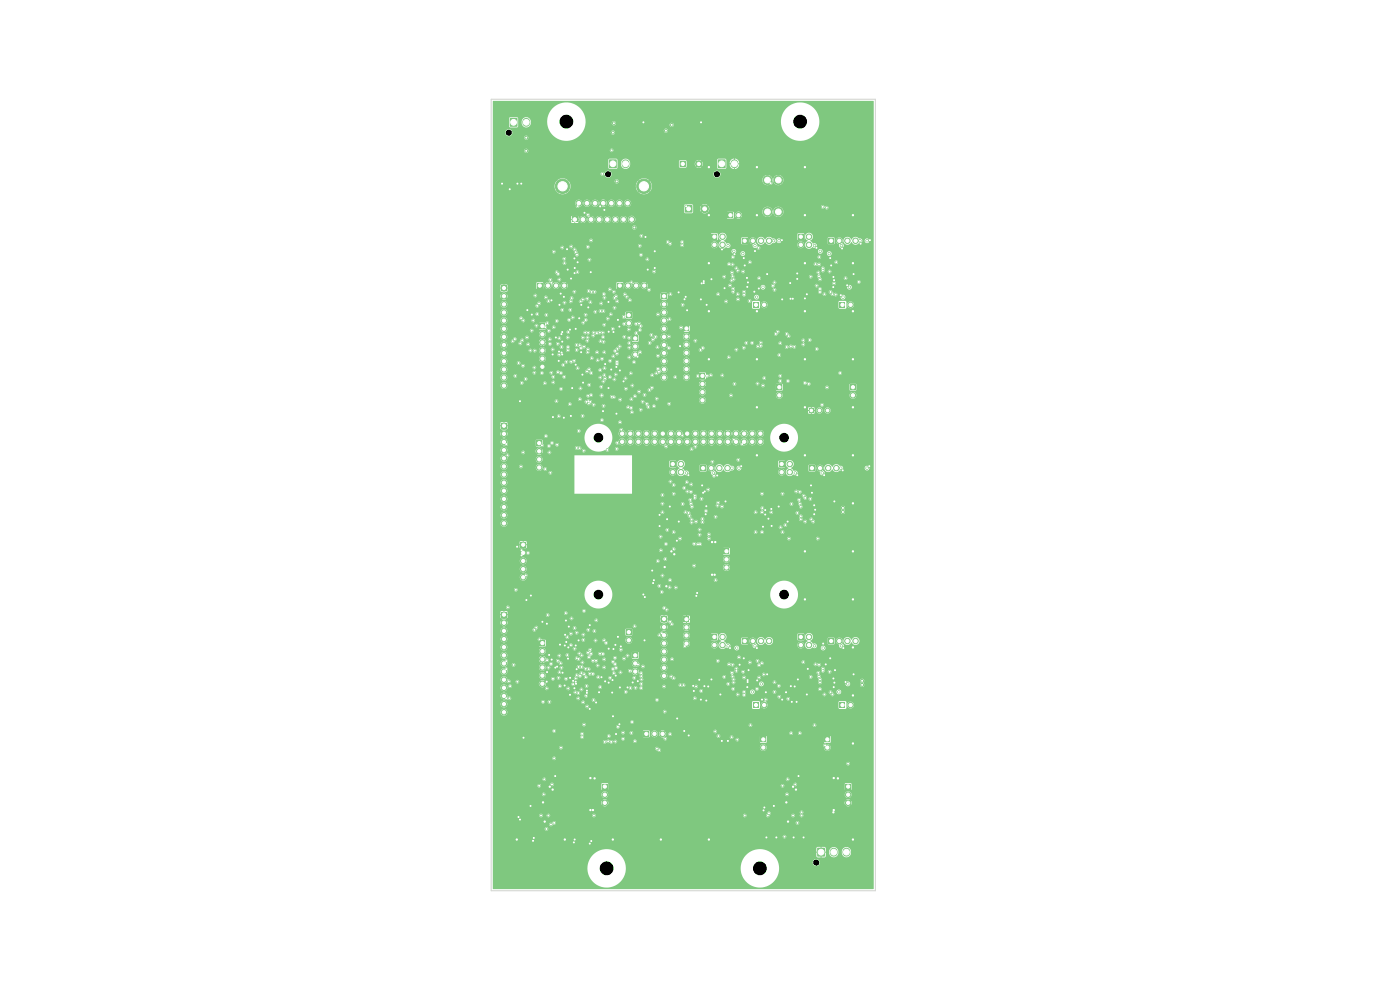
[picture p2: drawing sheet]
<svg xmlns="http://www.w3.org/2000/svg" width="297mm" height="210mm" viewBox="0 0 297 210" stroke-linecap="round" stroke-linejoin="round" font-family="sans-serif">
<path d="M114.5 68.6h1.1v1.2h-1.1z" fill="#7fc87f"/>
<g fill="#7fc87f" stroke="#7fc87f" stroke-width=".21">
<circle cx="115.1" cy="70.9" r=".58"/>
<circle cx="115.1" cy="72.6" r=".58"/>
<circle cx="115.1" cy="74.4" r=".58"/>
<circle cx="115.1" cy="76.1" r=".58"/>
<circle cx="115.1" cy="77.8" r=".58"/>
</g>
<path d="M106.3 89.7h1.2v1.2h-1.2z" fill="#7fc87f"/>
<g fill="#7fc87f" stroke="#7fc87f" stroke-width=".21">
<circle cx="106.9" cy="92" r=".58"/>
<circle cx="106.9" cy="93.8" r=".58"/>
<circle cx="106.9" cy="95.5" r=".58"/>
<circle cx="106.9" cy="97.2" r=".58"/>
<circle cx="106.9" cy="98.9" r=".58"/>
<circle cx="106.9" cy="100.7" r=".58"/>
<circle cx="106.9" cy="102.4" r=".58"/>
<circle cx="106.9" cy="104.1" r=".58"/>
<circle cx="106.9" cy="105.8" r=".58"/>
<circle cx="106.9" cy="107.6" r=".58"/>
<circle cx="106.9" cy="109.3" r=".58"/>
<circle cx="106.9" cy="111" r=".58"/>
</g>
<path d="M134.2 138.4h1.1v1.2h-1.1z" fill="#7fc87f"/>
<g fill="#7fc87f" stroke="#7fc87f" stroke-width=".21">
<circle cx="134.8" cy="140.7" r=".58"/>
<circle cx="134.8" cy="142.5" r=".58"/>
</g>
<path d="M106.3 60.5h1.2v1.2h-1.2z" fill="#7fc87f"/>
<g fill="#7fc87f" stroke="#7fc87f" stroke-width=".21">
<circle cx="106.9" cy="62.8" r=".58"/>
<circle cx="106.9" cy="64.6" r=".58"/>
<circle cx="106.9" cy="66.3" r=".58"/>
<circle cx="106.9" cy="68" r=".58"/>
<circle cx="106.9" cy="69.7" r=".58"/>
<circle cx="106.9" cy="71.5" r=".58"/>
<circle cx="106.9" cy="73.2" r=".58"/>
<circle cx="106.9" cy="74.9" r=".58"/>
<circle cx="106.9" cy="76.6" r=".58"/>
<circle cx="106.9" cy="78.4" r=".58"/>
<circle cx="106.9" cy="80.1" r=".58"/>
<circle cx="106.9" cy="81.8" r=".58"/>
</g>
<path d="M121.3 45.9h1.2v1.3h-1.2z" fill="#7fc87f"/>
<g fill="#7fc87f" stroke="#7fc87f" stroke-width=".21">
<circle cx="122.8" cy="43.1" r=".61"/>
<circle cx="123.7" cy="46.6" r=".61"/>
<circle cx="124.5" cy="43.1" r=".61"/>
<circle cx="125.4" cy="46.6" r=".61"/>
<circle cx="126.2" cy="43.1" r=".61"/>
<circle cx="127.1" cy="46.6" r=".61"/>
<circle cx="128" cy="43.1" r=".61"/>
<circle cx="128.8" cy="46.6" r=".61"/>
<circle cx="129.7" cy="43.1" r=".61"/>
<circle cx="130.6" cy="46.6" r=".61"/>
<circle cx="131.4" cy="43.1" r=".61"/>
<circle cx="132.3" cy="46.6" r=".61"/>
<circle cx="133.1" cy="43.1" r=".61"/>
<circle cx="134" cy="46.6" r=".61"/>
</g>
<path d="M113.8 93.4h1.2v1.2h-1.2z" fill="#7fc87f"/>
<g fill="#7fc87f" stroke="#7fc87f" stroke-width=".21">
<circle cx="114.4" cy="95.7" r=".58"/>
<circle cx="114.4" cy="97.4" r=".58"/>
<circle cx="114.4" cy="99.2" r=".58"/>
</g>
<path d="M178.1 64.1h1.2v1.1h-1.2z" fill="#7fc87f"/>
<circle cx="180.4" cy="64.7" r=".58" fill="#7fc87f" stroke="#7fc87f" stroke-width=".21"/>
<path d="M164.7 81.6h1.2v1.1h-1.2z" fill="#7fc87f"/>
<circle cx="165.3" cy="83.9" r=".58" fill="#7fc87f" stroke="#7fc87f" stroke-width=".21"/>
<path d="M130.9 60h1.2v1.2h-1.2z" fill="#7fc87f"/>
<g fill="#7fc87f" stroke="#7fc87f" stroke-width=".21">
<circle cx="133.2" cy="60.6" r=".58"/>
<circle cx="134.9" cy="60.6" r=".58"/>
<circle cx="136.7" cy="60.6" r=".58"/>
</g>
<path d="M136.5 155.1h1.2v1.2h-1.2z" fill="#7fc87f"/>
<g fill="#7fc87f" stroke="#7fc87f" stroke-width=".21">
<circle cx="138.8" cy="155.7" r=".58"/>
<circle cx="140.6" cy="155.7" r=".58"/>
<circle cx="162.8" cy="44.9" r=".94"/>
<circle cx="165.1" cy="44.9" r=".94"/>
<circle cx="162.8" cy="38.2" r=".94"/>
<circle cx="165.1" cy="38.2" r=".94"/>
</g>
<path d="M180.4 81.6h1.1v1.1h-1.1z" fill="#7fc87f"/>
<circle cx="180.9" cy="83.9" r=".58" fill="#7fc87f" stroke="#7fc87f" stroke-width=".21"/>
<path d="M106.3 129.8h1.2v1.2h-1.2z" fill="#7fc87f"/>
<g fill="#7fc87f" stroke="#7fc87f" stroke-width=".21">
<circle cx="106.9" cy="132.1" r=".58"/>
<circle cx="106.9" cy="133.8" r=".58"/>
<circle cx="106.9" cy="135.6" r=".58"/>
<circle cx="106.9" cy="137.3" r=".58"/>
<circle cx="106.9" cy="139" r=".58"/>
<circle cx="106.9" cy="140.7" r=".58"/>
<circle cx="106.9" cy="142.5" r=".58"/>
<circle cx="106.9" cy="144.2" r=".58"/>
<circle cx="106.9" cy="145.9" r=".58"/>
<circle cx="106.9" cy="147.6" r=".58"/>
<circle cx="106.9" cy="149.4" r=".58"/>
<circle cx="106.9" cy="151.1" r=".58"/>
</g>
<path d="M110.4 115h1.2v1.1h-1.2z" fill="#7fc87f"/>
<g fill="#7fc87f" stroke="#7fc87f" stroke-width=".21">
<circle cx="111" cy="117.3" r=".58"/>
<circle cx="111" cy="119" r=".58"/>
<circle cx="111" cy="120.7" r=".58"/>
<circle cx="111" cy="122.4" r=".58"/>
</g>
<path d="M178.1 149h1.2v1.1h-1.2z" fill="#7fc87f"/>
<circle cx="180.4" cy="149.6" r=".58" fill="#7fc87f" stroke="#7fc87f" stroke-width=".21"/>
<path d="M154.4 45.1h1.1v1.1h-1.1z" fill="#7fc87f"/>
<circle cx="156.7" cy="45.6" r=".58" fill="#7fc87f" stroke="#7fc87f" stroke-width=".21"/>
<path d="M159.8 64.1h1.2v1.1h-1.2z" fill="#7fc87f"/>
<circle cx="162.1" cy="64.7" r=".58" fill="#7fc87f" stroke="#7fc87f" stroke-width=".21"/>
<path d="M140.3 130.7h1.2v1.2h-1.2z" fill="#7fc87f"/>
<g fill="#7fc87f" stroke="#7fc87f" stroke-width=".21">
<circle cx="140.9" cy="133" r=".58"/>
<circle cx="140.9" cy="134.7" r=".58"/>
<circle cx="140.9" cy="136.5" r=".58"/>
<circle cx="140.9" cy="138.2" r=".58"/>
<circle cx="140.9" cy="139.9" r=".58"/>
<circle cx="140.9" cy="141.6" r=".58"/>
<circle cx="140.9" cy="143.4" r=".58"/>
<circle cx="119.3" cy="39.5" r="1.53"/>
<circle cx="136.6" cy="39.5" r="1.53"/>
</g>
<path d="M171.7 98.7h1.1v1.2h-1.1z" fill="#7fc87f"/>
<g fill="#7fc87f" stroke="#7fc87f" stroke-width=".21">
<circle cx="174" cy="99.3" r=".58"/>
<circle cx="175.7" cy="99.3" r=".58"/>
<circle cx="177.4" cy="99.3" r=".58"/>
</g>
<path d="M175.7 135.4h1.2v1.2h-1.2z" fill="#7fc87f"/>
<g fill="#7fc87f" stroke="#7fc87f" stroke-width=".21">
<circle cx="178" cy="136" r=".58"/>
<circle cx="179.8" cy="136" r=".58"/>
<circle cx="181.5" cy="136" r=".58"/>
</g>
<path d="M134.2 71.2h1.1v1.1h-1.1z" fill="#7fc87f"/>
<g fill="#7fc87f" stroke="#7fc87f" stroke-width=".21">
<circle cx="134.8" cy="73.5" r=".58"/>
<circle cx="134.8" cy="75.2" r=".58"/>
</g>
<path d="M114.5 135.8h1.1v1.2h-1.1z" fill="#7fc87f"/>
<g fill="#7fc87f" stroke="#7fc87f" stroke-width=".21">
<circle cx="115.1" cy="138.1" r=".58"/>
<circle cx="115.1" cy="139.9" r=".58"/>
<circle cx="115.1" cy="141.6" r=".58"/>
<circle cx="115.1" cy="143.3" r=".58"/>
<circle cx="115.1" cy="145" r=".58"/>
</g>
<path d="M144.2 34.1h1.3v1.3h-1.3z" fill="#7fc87f"/>
<circle cx="148.2" cy="34.8" r=".68" fill="#7fc87f" stroke="#7fc87f" stroke-width=".21"/>
<path d="M113.9 60h1.2v1.2h-1.2z" fill="#7fc87f"/>
<g fill="#7fc87f" stroke="#7fc87f" stroke-width=".21">
<circle cx="116.2" cy="60.6" r=".58"/>
<circle cx="118" cy="60.6" r=".58"/>
<circle cx="119.7" cy="60.6" r=".58"/>
</g>
<path d="M140.3 62.3h1.2v1.1h-1.2z" fill="#7fc87f"/>
<g fill="#7fc87f" stroke="#7fc87f" stroke-width=".21">
<circle cx="140.9" cy="64.6" r=".58"/>
<circle cx="140.9" cy="66.3" r=".58"/>
<circle cx="140.9" cy="68" r=".58"/>
<circle cx="140.9" cy="69.7" r=".58"/>
<circle cx="140.9" cy="71.5" r=".58"/>
<circle cx="140.9" cy="73.2" r=".58"/>
<circle cx="140.9" cy="74.9" r=".58"/>
<circle cx="140.9" cy="76.6" r=".58"/>
<circle cx="140.9" cy="78.4" r=".58"/>
<circle cx="140.9" cy="80.1" r=".58"/>
</g>
<path d="M151 134.5h1.1v1.2h-1.1z" fill="#7fc87f"/>
<g fill="#7fc87f" stroke="#7fc87f" stroke-width=".21">
<circle cx="153.3" cy="135.1" r=".58"/>
<circle cx="151.6" cy="136.8" r=".58"/>
<circle cx="153.3" cy="136.8" r=".58"/>
</g>
<path d="M145.3 43.5h1.6v1.6h-1.6z" fill="#7fc87f"/>
<circle cx="149.5" cy="44.3" r=".82" fill="#7fc87f" stroke="#7fc87f" stroke-width=".21"/>
<path d="M151 49.6h1.1v1.2h-1.1z" fill="#7fc87f"/>
<g fill="#7fc87f" stroke="#7fc87f" stroke-width=".21">
<circle cx="153.3" cy="50.2" r=".58"/>
<circle cx="151.6" cy="51.9" r=".58"/>
<circle cx="153.3" cy="51.9" r=".58"/>
</g>
<path d="M169.3 49.6h1.2v1.2h-1.2z" fill="#7fc87f"/>
<g fill="#7fc87f" stroke="#7fc87f" stroke-width=".21">
<circle cx="171.6" cy="50.2" r=".58"/>
<circle cx="169.9" cy="51.9" r=".58"/>
<circle cx="171.6" cy="51.9" r=".58"/>
</g>
<path d="M159.8 149h1.2v1.1h-1.2z" fill="#7fc87f"/>
<circle cx="162.1" cy="149.6" r=".58" fill="#7fc87f" stroke="#7fc87f" stroke-width=".21"/>
<path d="M153.5 116.4h1.2v1.1h-1.2z" fill="#7fc87f"/>
<g fill="#7fc87f" stroke="#7fc87f" stroke-width=".21">
<circle cx="154.1" cy="118.7" r=".58"/>
<circle cx="154.1" cy="120.4" r=".58"/>
</g>
<path d="M179.4 166.3h1.1v1.1h-1.1z" fill="#7fc87f"/>
<g fill="#7fc87f" stroke="#7fc87f" stroke-width=".21">
<circle cx="179.9" cy="168.6" r=".58"/>
<circle cx="179.9" cy="170.3" r=".58"/>
</g>
<path d="M175.7 50.5h1.2v1.2h-1.2z" fill="#7fc87f"/>
<g fill="#7fc87f" stroke="#7fc87f" stroke-width=".21">
<circle cx="178" cy="51.1" r=".58"/>
<circle cx="179.8" cy="51.1" r=".58"/>
<circle cx="181.5" cy="51.1" r=".58"/>
</g>
<path d="M148.6 98.7h1.1v1.2h-1.1z" fill="#7fc87f"/>
<g fill="#7fc87f" stroke="#7fc87f" stroke-width=".21">
<circle cx="150.9" cy="99.3" r=".58"/>
<circle cx="152.6" cy="99.3" r=".58"/>
<circle cx="154.3" cy="99.3" r=".58"/>
</g>
<path d="M173.4 179.9h1.6v1.8h-1.6z" fill="#7fc87f"/>
<path d="M176.9 180.7v.2M179.6 180.7v.2" fill="none" stroke="#7fc87f" stroke-width="1.7"/>
<path d="M108.2 25h1.5v1.9h-1.5z" fill="#7fc87f"/>
<path d="M111.6 25.8v.3" fill="none" stroke="#7fc87f" stroke-width="1.7"/>
<path d="M174.9 156.3h1.2v1.1h-1.2z" fill="#7fc87f"/>
<circle cx="175.5" cy="158.6" r=".58" fill="#7fc87f" stroke="#7fc87f" stroke-width=".21"/>
<path d="M127.7 166.3h1.2v1.1h-1.2z" fill="#7fc87f"/>
<g fill="#7fc87f" stroke="#7fc87f" stroke-width=".21">
<circle cx="128.3" cy="168.6" r=".58"/>
<circle cx="128.3" cy="170.3" r=".58"/>
</g>
<path d="M157.4 50.5h1.2v1.2h-1.2z" fill="#7fc87f"/>
<g fill="#7fc87f" stroke="#7fc87f" stroke-width=".21">
<circle cx="159.7" cy="51.1" r=".58"/>
<circle cx="161.4" cy="51.1" r=".58"/>
<circle cx="163.2" cy="51.1" r=".58"/>
</g>
<path d="M165.2 97.9h1.2v1.1h-1.2z" fill="#7fc87f"/>
<g fill="#7fc87f" stroke="#7fc87f" stroke-width=".21">
<circle cx="167.5" cy="98.4" r=".58"/>
<circle cx="165.8" cy="100.2" r=".58"/>
<circle cx="167.5" cy="100.2" r=".58"/>
</g>
<path d="M169.3 134.5h1.2v1.2h-1.2z" fill="#7fc87f"/>
<g fill="#7fc87f" stroke="#7fc87f" stroke-width=".21">
<circle cx="171.6" cy="135.1" r=".58"/>
<circle cx="169.9" cy="136.8" r=".58"/>
<circle cx="171.6" cy="136.8" r=".58"/>
</g>
<path d="M129.2 33.8h1.6v1.8h-1.6z" fill="#7fc87f"/>
<path d="M132.7 34.6v.3" fill="none" stroke="#7fc87f" stroke-width="1.7"/>
<path d="M145.1 130.8h1.1v1.1h-1.1z" fill="#7fc87f"/>
<g fill="#7fc87f" stroke="#7fc87f" stroke-width=".21">
<circle cx="145.6" cy="133.1" r=".58"/>
<circle cx="145.6" cy="134.8" r=".58"/>
<circle cx="145.6" cy="136.5" r=".58"/>
</g>
<path d="M142.1 97.9h1.2v1.1h-1.2z" fill="#7fc87f"/>
<g fill="#7fc87f" stroke="#7fc87f" stroke-width=".21">
<circle cx="144.5" cy="98.4" r=".58"/>
<circle cx="142.7" cy="100.2" r=".58"/>
<circle cx="144.5" cy="100.2" r=".58"/>
</g>
<path d="M161.4 156.3h1.1v1.1h-1.1z" fill="#7fc87f"/>
<circle cx="161.9" cy="158.6" r=".58" fill="#7fc87f" stroke="#7fc87f" stroke-width=".21"/>
<path d="M145.1 69.1h1.1v1.2h-1.1z" fill="#7fc87f"/>
<g fill="#7fc87f" stroke="#7fc87f" stroke-width=".21">
<circle cx="145.6" cy="71.4" r=".58"/>
<circle cx="145.6" cy="73.1" r=".58"/>
<circle cx="145.6" cy="74.9" r=".58"/>
<circle cx="145.6" cy="76.6" r=".58"/>
<circle cx="145.6" cy="78.3" r=".58"/>
<circle cx="145.6" cy="80" r=".58"/>
</g>
<path d="M171.6 86.6h1v1h-1z" fill="#7fc87f"/>
<g fill="#7fc87f" stroke="#7fc87f" stroke-width=".21">
<circle cx="173.8" cy="87.1" r=".51"/>
<circle cx="175.6" cy="87.1" r=".51"/>
</g>
<path d="M148.4 79.2h1.2v1.1h-1.2z" fill="#7fc87f"/>
<g fill="#7fc87f" stroke="#7fc87f" stroke-width=".21">
<circle cx="149" cy="81.5" r=".58"/>
<circle cx="149" cy="83.2" r=".58"/>
<circle cx="149" cy="84.9" r=".58"/>
</g>
<path d="M132.8 133.5h1.2v1.2h-1.2z" fill="#7fc87f"/>
<circle cx="133.4" cy="135.8" r=".58" fill="#7fc87f" stroke="#7fc87f" stroke-width=".21"/>
<path d="M152.3 33.8h1.6v1.8h-1.6z" fill="#7fc87f"/>
<path d="M155.8 34.6v.3" fill="none" stroke="#7fc87f" stroke-width="1.7"/>
<path d="M132.8 66.3h1.2v1.1h-1.2z" fill="#7fc87f"/>
<circle cx="133.4" cy="68.6" r=".58" fill="#7fc87f" stroke="#7fc87f" stroke-width=".21"/>
<path d="M157.4 135.4h1.2v1.2h-1.2z" fill="#7fc87f"/>
<g fill="#7fc87f" stroke="#7fc87f" stroke-width=".21">
<circle cx="159.7" cy="136" r=".58"/>
<circle cx="161.4" cy="136" r=".58"/>
<circle cx="163.2" cy="136" r=".58"/>
<circle cx="132" cy="93.7" r=".61"/>
<circle cx="132" cy="92" r=".61"/>
<circle cx="133.7" cy="93.7" r=".61"/>
<circle cx="133.7" cy="92" r=".61"/>
<circle cx="135.4" cy="93.7" r=".61"/>
<circle cx="135.4" cy="92" r=".61"/>
<circle cx="137.2" cy="93.7" r=".61"/>
<circle cx="137.2" cy="92" r=".61"/>
<circle cx="138.9" cy="93.7" r=".61"/>
<circle cx="138.9" cy="92" r=".61"/>
<circle cx="140.6" cy="93.7" r=".61"/>
<circle cx="140.6" cy="92" r=".61"/>
<circle cx="142.3" cy="93.7" r=".61"/>
<circle cx="142.3" cy="92" r=".61"/>
<circle cx="144.1" cy="93.7" r=".61"/>
<circle cx="144.1" cy="92" r=".61"/>
<circle cx="145.8" cy="93.7" r=".61"/>
<circle cx="145.8" cy="92" r=".61"/>
<circle cx="147.5" cy="93.7" r=".61"/>
<circle cx="147.5" cy="92" r=".61"/>
<circle cx="149.2" cy="93.7" r=".61"/>
<circle cx="149.2" cy="92" r=".61"/>
<circle cx="151" cy="93.7" r=".61"/>
<circle cx="151" cy="92" r=".61"/>
<circle cx="152.7" cy="93.7" r=".61"/>
<circle cx="152.7" cy="92" r=".61"/>
<circle cx="154.4" cy="93.7" r=".61"/>
<circle cx="154.4" cy="92" r=".61"/>
<circle cx="156.1" cy="93.7" r=".61"/>
<circle cx="156.1" cy="92" r=".61"/>
<circle cx="157.9" cy="93.7" r=".61"/>
<circle cx="157.9" cy="92" r=".61"/>
<circle cx="159.6" cy="93.7" r=".61"/>
<circle cx="159.6" cy="92" r=".61"/>
<circle cx="161.3" cy="93.7" r=".61"/>
<circle cx="161.3" cy="92" r=".61"/>
<circle cx="142.2" cy="155.7" r=".24"/>
<circle cx="123.4" cy="139" r=".24"/>
<circle cx="141.1" cy="156.7" r=".24"/>
<circle cx="107.4" cy="148.1" r=".24"/>
<circle cx="124.9" cy="142" r=".24"/>
<circle cx="130" cy="140.4" r=".24"/>
<circle cx="123.9" cy="143" r=".24"/>
<circle cx="115.2" cy="148.9" r=".24"/>
<circle cx="130.5" cy="140.9" r=".24"/>
<circle cx="141" cy="151" r=".24"/>
<circle cx="131.6" cy="142.6" r=".24"/>
<circle cx="136" cy="146" r=".24"/>
<circle cx="116.6" cy="148.9" r=".24"/>
<circle cx="122.1" cy="146.9" r=".24"/>
<circle cx="108.2" cy="145.6" r=".24"/>
<circle cx="149.2" cy="104.5" r=".24"/>
<circle cx="150.4" cy="178.1" r=".27"/>
<circle cx="148.7" cy="63.5" r=".24"/>
<circle cx="171.2" cy="147.3" r=".24"/>
<circle cx="131.5" cy="78.6" r=".24"/>
<circle cx="178.4" cy="62.6" r=".24"/>
<circle cx="141.5" cy="110.1" r=".24"/>
<circle cx="153.2" cy="52.9" r=".24"/>
<circle cx="172" cy="103" r=".24"/>
<circle cx="121.9" cy="178.1" r=".24"/>
<circle cx="112.6" cy="171" r=".24"/>
<circle cx="148.7" cy="25.9" r=".31"/>
<circle cx="160.6" cy="86.4" r=".27"/>
<circle cx="111.9" cy="65.8" r=".24"/>
<circle cx="125.1" cy="132.6" r=".24"/>
<circle cx="180.9" cy="178.1" r=".27"/>
<circle cx="149.8" cy="148.6" r=".24"/>
<circle cx="127.9" cy="87.2" r=".24"/>
<circle cx="145.2" cy="155.1" r=".24"/>
<circle cx="120.5" cy="139.7" r=".24"/>
<circle cx="158.5" cy="60.9" r=".24"/>
<circle cx="129.9" cy="146.9" r=".24"/>
<circle cx="110" cy="173.3" r=".24"/>
<circle cx="145.8" cy="65.8" r=".24"/>
<circle cx="139.9" cy="109.2" r=".24"/>
<circle cx="169.1" cy="100.8" r=".24"/>
<circle cx="176.9" cy="165" r=".27"/>
<circle cx="150.4" cy="76.2" r=".27"/>
<circle cx="158.5" cy="59" r=".24"/>
<circle cx="162" cy="171.9" r=".24"/>
<circle cx="129.9" cy="144.3" r=".24"/>
<circle cx="122.9" cy="67.5" r=".24"/>
<circle cx="113.1" cy="178.4" r=".24"/>
<circle cx="177" cy="144.8" r=".24"/>
<circle cx="126.1" cy="165.1" r=".27"/>
<circle cx="152.1" cy="100.9" r=".24"/>
<circle cx="142.4" cy="117" r=".27"/>
<circle cx="120.1" cy="136.2" r=".24"/>
<circle cx="160.6" cy="76.2" r=".27"/>
<circle cx="178.6" cy="52.7" r=".24"/>
<circle cx="169.4" cy="164.6" r=".24"/>
<circle cx="158.7" cy="59.9" r=".24"/>
<circle cx="152.8" cy="147.3" r=".24"/>
<circle cx="162.7" cy="143" r=".24"/>
<circle cx="180.9" cy="66" r=".27"/>
<circle cx="137.4" cy="57.2" r=".24"/>
<circle cx="180.9" cy="76.2" r=".27"/>
<circle cx="116.1" cy="142.6" r=".24"/>
<circle cx="125.3" cy="57.7" r=".24"/>
<circle cx="170.8" cy="127.1" r=".27"/>
<circle cx="177.8" cy="165.1" r=".27"/>
<circle cx="117.8" cy="164.6" r=".24"/>
<circle cx="118.6" cy="74.6" r=".24"/>
<circle cx="177" cy="106.4" r=".24"/>
<circle cx="130.8" cy="87.8" r=".24"/>
<circle cx="138.9" cy="53.3" r=".24"/>
<circle cx="118.7" cy="64.7" r=".24"/>
<circle cx="106.5" cy="39" r=".31"/>
<circle cx="127.3" cy="43.8" r=".31"/>
<circle cx="147.2" cy="146.6" r=".24"/>
<circle cx="117" cy="63.7" r=".24"/>
<circle cx="153.1" cy="157.2" r=".24"/>
<circle cx="110.6" cy="39" r=".31"/>
<circle cx="170.8" cy="76.2" r=".27"/>
<circle cx="112.8" cy="66.7" r=".24"/>
<circle cx="170.8" cy="35.5" r=".27"/>
<circle cx="119.1" cy="74.8" r=".24"/>
<circle cx="168.9" cy="167.5" r=".27"/>
<circle cx="178.9" cy="137.5" r=".24"/>
<circle cx="150.4" cy="66" r=".27"/>
<circle cx="176.1" cy="139.6" r=".24"/>
<circle cx="138.9" cy="56.9" r=".24"/>
<circle cx="123.6" cy="79.5" r=".24"/>
<circle cx="165.9" cy="50.9" r=".24"/>
<circle cx="131.1" cy="67.9" r=".24"/>
<circle cx="144" cy="110.6" r=".24"/>
<circle cx="178.8" cy="99.8" r=".24"/>
<circle cx="117.2" cy="75.2" r=".24"/>
<circle cx="110.7" cy="117.8" r=".24"/>
<circle cx="121.9" cy="57.9" r=".24"/>
<circle cx="170.8" cy="96.6" r=".27"/>
<circle cx="118.2" cy="141.4" r=".24"/>
<circle cx="136.7" cy="135.8" r=".24"/>
<circle cx="180.9" cy="45.6" r=".27"/>
<circle cx="121.9" cy="56.9" r=".24"/>
<circle cx="176.9" cy="171.8" r=".27"/>
<circle cx="163" cy="110" r=".24"/>
<circle cx="150.9" cy="144.1" r=".24"/>
<circle cx="138.4" cy="121" r=".24"/>
<circle cx="122.2" cy="145" r=".24"/>
<circle cx="129.1" cy="144.8" r=".24"/>
<circle cx="123.3" cy="64.7" r=".24"/>
<circle cx="135.3" cy="144.5" r=".24"/>
<circle cx="120.9" cy="69.9" r=".24"/>
<circle cx="165.9" cy="148.4" r=".24"/>
<circle cx="110.7" cy="116.7" r=".24"/>
<circle cx="157.2" cy="98.9" r=".24"/>
<circle cx="180.9" cy="117" r=".27"/>
<circle cx="145.5" cy="63" r=".24"/>
<circle cx="130.1" cy="137.7" r=".24"/>
<circle cx="118.5" cy="76.5" r=".24"/>
<circle cx="136.5" cy="25.9" r=".31"/>
<circle cx="146.1" cy="156" r=".24"/>
<circle cx="157.8" cy="54.7" r=".24"/>
<circle cx="151.6" cy="121.9" r=".27"/>
<circle cx="149.5" cy="104.3" r=".24"/>
<circle cx="167.7" cy="63.4" r=".24"/>
<circle cx="170.8" cy="45.6" r=".27"/>
<circle cx="120.3" cy="52.9" r=".24"/>
<circle cx="113.2" cy="177.7" r=".24"/>
<circle cx="125.3" cy="171.8" r=".27"/>
<circle cx="168" cy="148.9" r=".24"/>
<circle cx="160.6" cy="66" r=".27"/>
<circle cx="180.9" cy="55.8" r=".27"/>
<circle cx="119.8" cy="136.9" r=".24"/>
<circle cx="121.1" cy="59.1" r=".24"/>
<circle cx="128.4" cy="144.5" r=".24"/>
<circle cx="166.8" cy="146.8" r=".24"/>
<circle cx="127.1" cy="146.8" r=".24"/>
<circle cx="165.2" cy="107.5" r=".24"/>
<circle cx="173.2" cy="52.6" r=".24"/>
<circle cx="168.2" cy="166.9" r=".27"/>
<circle cx="174.8" cy="100.8" r=".24"/>
<circle cx="172.7" cy="109.1" r=".24"/>
<circle cx="149.8" cy="107.4" r=".24"/>
<circle cx="176.8" cy="58.8" r=".24"/>
<circle cx="138.7" cy="123.1" r=".24"/>
<circle cx="131.4" cy="153.6" r=".24"/>
<circle cx="135.2" cy="75.7" r=".24"/>
<circle cx="109.8" cy="39" r=".31"/>
<circle cx="116" cy="132.3" r=".24"/>
<circle cx="158.6" cy="144.3" r=".24"/>
<circle cx="149.4" cy="145.6" r=".24"/>
<circle cx="150.4" cy="55.8" r=".27"/>
<circle cx="133.1" cy="145.8" r=".24"/>
<circle cx="118.8" cy="136.7" r=".24"/>
<circle cx="115.2" cy="170.2" r=".27"/>
<circle cx="176.8" cy="172.3" r=".27"/>
<circle cx="128.4" cy="77.2" r=".24"/>
<circle cx="149.7" cy="109.1" r=".24"/>
<circle cx="125.4" cy="178.4" r=".24"/>
<circle cx="169.1" cy="58" r=".24"/>
<circle cx="176.8" cy="60.9" r=".24"/>
<circle cx="176.3" cy="56.3" r=".24"/>
<circle cx="123.7" cy="81.2" r=".24"/>
<circle cx="180.9" cy="106.8" r=".27"/>
<circle cx="122.1" cy="69.8" r=".24"/>
<circle cx="176.1" cy="54.7" r=".24"/>
<circle cx="116.6" cy="166.9" r=".27"/>
<circle cx="142.1" cy="107.5" r=".24"/>
<circle cx="150.4" cy="35.5" r=".27"/>
<circle cx="108.1" cy="40.1" r=".31"/>
<circle cx="158.8" cy="142.2" r=".24"/>
<circle cx="116" cy="144.6" r=".24"/>
<circle cx="122.3" cy="142" r=".24"/>
<circle cx="134.2" cy="144.8" r=".24"/>
<circle cx="140.2" cy="178.1" r=".27"/>
<circle cx="151.7" cy="115" r=".27"/>
<circle cx="148.9" cy="60.1" r=".24"/>
<circle cx="167.2" cy="174.3" r=".27"/>
<circle cx="131.7" cy="137.1" r=".24"/>
<circle cx="121.4" cy="82.3" r=".24"/>
<circle cx="170.8" cy="55.8" r=".27"/>
<circle cx="130.1" cy="70.4" r=".24"/>
<circle cx="122.7" cy="135.8" r=".24"/>
<circle cx="116.5" cy="138.9" r=".24"/>
<circle cx="167.1" cy="110.6" r=".24"/>
<circle cx="145.2" cy="63.5" r=".24"/>
<circle cx="181.1" cy="143" r=".24"/>
<circle cx="181.1" cy="58.1" r=".24"/>
<circle cx="147.7" cy="126.4" r=".24"/>
<circle cx="129.1" cy="64.1" r=".24"/>
<circle cx="147.9" cy="125.8" r=".24"/>
<circle cx="169.1" cy="59.2" r=".24"/>
<circle cx="170.5" cy="177.6" r=".24"/>
<circle cx="115.1" cy="131.9" r=".24"/>
<circle cx="180.9" cy="127.1" r=".27"/>
<circle cx="119.6" cy="63" r=".24"/>
<circle cx="176.9" cy="145.8" r=".24"/>
<circle cx="117.9" cy="71.6" r=".24"/>
<circle cx="160.6" cy="144.3" r=".24"/>
<circle cx="164.7" cy="177.6" r=".24"/>
<circle cx="119.3" cy="70.4" r=".24"/>
<circle cx="122.1" cy="136.9" r=".24"/>
<circle cx="143.7" cy="152.4" r=".24"/>
<circle cx="120.9" cy="143.8" r=".24"/>
<circle cx="150.9" cy="59.2" r=".24"/>
<circle cx="162.7" cy="58.1" r=".24"/>
<circle cx="121.6" cy="144.4" r=".24"/>
<circle cx="148.7" cy="148.4" r=".24"/>
<circle cx="160.6" cy="137.5" r=".24"/>
<circle cx="148.3" cy="144.2" r=".24"/>
<circle cx="120.1" cy="131.6" r=".24"/>
<circle cx="117.8" cy="141.6" r=".24"/>
<circle cx="151.1" cy="115" r=".27"/>
<circle cx="163.7" cy="111.6" r=".24"/>
<circle cx="124.8" cy="65.2" r=".24"/>
<circle cx="169.3" cy="144.1" r=".24"/>
<circle cx="110.3" cy="85.1" r=".24"/>
<circle cx="124.5" cy="147" r=".24"/>
<circle cx="172.9" cy="108.1" r=".24"/>
<circle cx="180.9" cy="96.6" r=".27"/>
<circle cx="130.6" cy="136.8" r=".24"/>
<circle cx="119.8" cy="178.1" r=".27"/>
<circle cx="123.3" cy="74.7" r=".24"/>
<circle cx="180.9" cy="157.7" r=".27"/>
<circle cx="121.1" cy="88.2" r=".24"/>
<circle cx="109.6" cy="178.1" r=".27"/>
<circle cx="125.1" cy="179" r=".24"/>
<circle cx="179.4" cy="144.7" r=".24"/>
<circle cx="130.8" cy="77.8" r=".24"/>
<circle cx="122.1" cy="77.4" r=".24"/>
<circle cx="169" cy="148.9" r=".24"/>
<circle cx="127.6" cy="143.7" r=".24"/>
<circle cx="130.7" cy="155.7" r=".24"/>
<circle cx="154.4" cy="157.2" r=".24"/>
<circle cx="157.8" cy="139.6" r=".24"/>
<circle cx="119.3" cy="142.7" r=".24"/>
<circle cx="170.8" cy="66" r=".27"/>
<circle cx="144.3" cy="73.4" r=".24"/>
<circle cx="167.6" cy="60" r=".24"/>
<circle cx="111.7" cy="127.3" r=".24"/>
<circle cx="160.6" cy="45.6" r=".27"/>
<circle cx="164.2" cy="171" r=".24"/>
<circle cx="168.2" cy="63.4" r=".24"/>
<circle cx="124.5" cy="146.5" r=".24"/>
<circle cx="162.3" cy="109.2" r=".24"/>
<circle cx="182.6" cy="51.7" r=".24"/>
<circle cx="153.9" cy="106.4" r=".24"/>
<circle cx="176.8" cy="143.9" r=".24"/>
<circle cx="172.7" cy="107.2" r=".24"/>
<circle cx="165.9" cy="63.5" r=".24"/>
<circle cx="126.5" cy="149" r=".24"/>
<circle cx="150.2" cy="145.6" r=".24"/>
<circle cx="161.9" cy="111.7" r=".24"/>
<circle cx="120.7" cy="132.9" r=".24"/>
<circle cx="162.3" cy="108.2" r=".24"/>
<circle cx="121.9" cy="146" r=".24"/>
<circle cx="166.8" cy="170.2" r=".27"/>
<circle cx="138.6" cy="123.7" r=".24"/>
<circle cx="117.3" cy="88.5" r=".24"/>
<circle cx="111.1" cy="156.5" r=".24"/>
<circle cx="122.5" cy="55.6" r=".31"/>
<circle cx="144" cy="62" r=".24"/>
<circle cx="120.4" cy="57.2" r=".24"/>
<circle cx="147.1" cy="145.5" r=".24"/>
<circle cx="125.3" cy="165" r=".27"/>
<circle cx="130" cy="178.1" r=".27"/>
<circle cx="158.5" cy="145.8" r=".24"/>
<circle cx="136.8" cy="126.7" r=".24"/>
<circle cx="131.4" cy="69.3" r=".24"/>
<circle cx="155.8" cy="53.9" r=".24"/>
<circle cx="128.2" cy="44.5" r=".31"/>
<circle cx="174.6" cy="136.5" r=".24"/>
<circle cx="110.3" cy="173.9" r=".24"/>
<circle cx="171.4" cy="141.9" r=".24"/>
<circle cx="120.6" cy="137.3" r=".24"/>
<circle cx="117.2" cy="167.5" r=".27"/>
<circle cx="158" cy="56.3" r=".24"/>
<circle cx="167.8" cy="145.6" r=".24"/>
<circle cx="141" cy="120.3" r=".27"/>
<circle cx="119.6" cy="88.6" r=".24"/>
<circle cx="184.4" cy="98.9" r=".24"/>
<circle cx="180.9" cy="147.5" r=".27"/>
<circle cx="160.2" cy="53.3" r=".24"/>
<circle cx="121.7" cy="178.7" r=".24"/>
<circle cx="132.3" cy="80.9" r=".24"/>
<circle cx="154.9" cy="137.5" r=".24"/>
<circle cx="119.8" cy="145.4" r=".31"/>
<circle cx="139.9" cy="111.6" r=".24"/>
<circle cx="130" cy="151.9" r=".24"/>
<circle cx="163.6" cy="108" r=".24"/>
<circle cx="170.8" cy="86.4" r=".27"/>
<circle cx="176.9" cy="59.4" r=".24"/>
<circle cx="124" cy="45.1" r=".31"/>
<circle cx="172.3" cy="104.5" r=".24"/>
<circle cx="177.1" cy="142.2" r=".24"/>
<circle cx="162.2" cy="171.3" r=".24"/>
<circle cx="160" cy="61.9" r=".24"/>
<circle cx="117" cy="139.9" r=".24"/>
<circle cx="136.5" cy="126.1" r=".24"/>
<circle cx="129.1" cy="82.3" r=".24"/>
<circle cx="149.3" cy="59.6" r=".24"/>
<circle cx="171.2" cy="62.4" r=".24"/>
<circle cx="161.7" cy="148.4" r=".24"/>
<circle cx="162.6" cy="177.6" r=".24"/>
<circle cx="168.6" cy="145.6" r=".24"/>
<circle cx="149.3" cy="60" r=".24"/>
<circle cx="160.6" cy="35.5" r=".27"/>
<circle cx="125.1" cy="150.4" r=".24"/>
<circle cx="149.9" cy="64.7" r=".24"/>
<circle cx="112.6" cy="126.3" r=".24"/>
<circle cx="151.1" cy="121.9" r=".27"/>
<circle cx="175.2" cy="140.9" r=".24"/>
<circle cx="129.1" cy="137.6" r=".24"/>
<circle cx="153.7" cy="61.1" r=".24"/>
<circle cx="146" cy="100.8" r=".24"/>
<circle cx="170.8" cy="63.3" r=".24"/>
<circle cx="150.4" cy="45.6" r=".27"/>
<circle cx="115.6" cy="174.3" r=".27"/>
<circle cx="129.7" cy="78.4" r=".24"/>
<circle cx="121.9" cy="54.8" r=".24"/>
<circle cx="118.9" cy="62.3" r=".24"/>
<circle cx="119.9" cy="134.7" r=".24"/>
<circle cx="119.1" cy="70.9" r=".24"/>
<circle cx="119.3" cy="72.5" r=".24"/>
<circle cx="156.9" cy="141" r=".24"/>
<circle cx="143" cy="117.6" r=".27"/>
<circle cx="141.4" cy="124.4" r=".27"/>
<circle cx="180.9" cy="86.4" r=".27"/>
<circle cx="162.5" cy="146.8" r=".24"/>
<circle cx="136.9" cy="50.3" r=".24"/>
<circle cx="184.5" cy="50.9" r=".24"/>
<circle cx="143.6" cy="114.7" r=".24"/>
<circle cx="179.7" cy="60.5" r=".24"/>
<circle cx="131.5" cy="145.8" r=".24"/>
<circle cx="161" cy="61.2" r=".24"/>
<circle cx="170.8" cy="117" r=".27"/>
<circle cx="168.4" cy="177.6" r=".24"/>
<circle cx="180.9" cy="137.3" r=".27"/>
<circle cx="120.9" cy="147.4" r=".24"/>
<circle cx="122.1" cy="144.6" r=".24"/>
<circle cx="129.1" cy="70.4" r=".24"/>
<circle cx="160.6" cy="96.6" r=".27"/>
<circle cx="125.8" cy="171.8" r=".27"/>
<circle cx="119.3" cy="75.2" r=".24"/>
<circle cx="131.1" cy="135.1" r=".24"/>
<circle cx="149" cy="103" r=".24"/>
<circle cx="130.6" cy="143.3" r=".24"/>
<circle cx="158.6" cy="144.7" r=".24"/>
<circle cx="109.7" cy="116" r=".24"/>
<circle cx="148.4" cy="113.4" r=".24"/>
<circle cx="141.6" cy="112.4" r=".24"/>
<circle cx="161.7" cy="107.8" r=".24"/>
<circle cx="117.2" cy="74.1" r=".24"/>
<circle cx="147.4" cy="105.6" r=".24"/>
<circle cx="130.9" cy="76.8" r=".24"/>
<circle cx="134" cy="87.5" r=".24"/>
<circle cx="146.6" cy="104.3" r=".24"/>
<circle cx="118.3" cy="72.9" r=".24"/>
<circle cx="155.4" cy="58.6" r=".24"/>
<circle cx="156.2" cy="142.3" r=".24"/>
<circle cx="121.1" cy="134.4" r=".24"/>
<circle cx="148.4" cy="112.3" r=".24"/>
<circle cx="156.2" cy="141.8" r=".24"/>
<circle cx="130.9" cy="77.2" r=".24"/>
<circle cx="148" cy="79.8" r=".24"/>
<circle cx="156.5" cy="62.4" r=".24"/>
<circle cx="152.3" cy="140.2" r=".24"/>
<circle cx="127.3" cy="78.5" r=".24"/>
<circle cx="170.5" cy="105.1" r=".24"/>
<circle cx="118.5" cy="88.3" r=".24"/>
<circle cx="129.4" cy="76.5" r=".24"/>
<circle cx="127.7" cy="89.1" r=".24"/>
<circle cx="170.8" cy="110.6" r=".24"/>
<circle cx="127.3" cy="145.8" r=".24"/>
<circle cx="159.6" cy="72.7" r=".24"/>
<circle cx="170.8" cy="105.6" r=".24"/>
<circle cx="147.7" cy="110.6" r=".24"/>
<circle cx="174.6" cy="142.3" r=".24"/>
<circle cx="174.6" cy="57.4" r=".24"/>
<circle cx="161.6" cy="140.7" r=".24"/>
<circle cx="165.2" cy="145.5" r=".24"/>
<circle cx="173.7" cy="56.1" r=".24"/>
<circle cx="119.7" cy="79.9" r=".24"/>
<circle cx="149.8" cy="108.4" r=".24"/>
<circle cx="120.2" cy="76.8" r=".24"/>
<circle cx="120.1" cy="144" r=".24"/>
<circle cx="120.4" cy="71.6" r=".24"/>
<circle cx="123.4" cy="146.3" r=".24"/>
<circle cx="130.3" cy="80.5" r=".24"/>
<circle cx="173.6" cy="142.7" r=".24"/>
<circle cx="140.5" cy="122.1" r=".24"/>
<circle cx="155.4" cy="143.5" r=".24"/>
<circle cx="128.2" cy="78.1" r=".24"/>
<circle cx="118.7" cy="142.6" r=".24"/>
<circle cx="173.7" cy="141" r=".24"/>
<circle cx="146.6" cy="106.8" r=".24"/>
<circle cx="123.4" cy="142.8" r=".24"/>
<circle cx="161.4" cy="72.7" r=".24"/>
<circle cx="173.7" cy="58.6" r=".24"/>
<circle cx="132.5" cy="71.5" r=".24"/>
<circle cx="156.5" cy="147.3" r=".24"/>
<circle cx="122.3" cy="134.2" r=".24"/>
<circle cx="138.4" cy="79.6" r=".24"/>
<circle cx="171.8" cy="72.1" r=".24"/>
<circle cx="134.6" cy="132.9" r=".24"/>
<circle cx="156.5" cy="57.4" r=".24"/>
<circle cx="173.6" cy="57.8" r=".24"/>
<circle cx="158.3" cy="72.7" r=".24"/>
<circle cx="147.4" cy="105.1" r=".24"/>
<circle cx="174.6" cy="141.8" r=".24"/>
<circle cx="129.4" cy="143.8" r=".24"/>
<circle cx="120.4" cy="135.2" r=".24"/>
<circle cx="116.4" cy="70.2" r=".24"/>
<circle cx="150.8" cy="79.6" r=".24"/>
<circle cx="154.6" cy="75.8" r=".24"/>
<circle cx="155.4" cy="56.1" r=".24"/>
<circle cx="145.7" cy="102.3" r=".24"/>
<circle cx="117.3" cy="144" r=".24"/>
<circle cx="176.9" cy="60.1" r=".24"/>
<circle cx="131.1" cy="154.2" r=".24"/>
<circle cx="174.9" cy="147.3" r=".24"/>
<circle cx="165" cy="70.4" r=".24"/>
<circle cx="146.4" cy="106" r=".24"/>
<circle cx="147.3" cy="115.4" r=".24"/>
<circle cx="133.8" cy="79.2" r=".24"/>
<circle cx="119" cy="158.6" r=".24"/>
<circle cx="155.3" cy="57.8" r=".24"/>
<circle cx="155.4" cy="141" r=".24"/>
<circle cx="162.4" cy="148.4" r=".24"/>
<circle cx="179.9" cy="162" r=".24"/>
<circle cx="119.1" cy="141.6" r=".24"/>
<circle cx="140.1" cy="113.8" r=".24"/>
<circle cx="173.7" cy="143.5" r=".24"/>
<circle cx="156.2" cy="74.2" r=".24"/>
<circle cx="169.7" cy="104.3" r=".24"/>
<circle cx="120.4" cy="139" r=".24"/>
<circle cx="169.5" cy="106" r=".24"/>
<circle cx="120.5" cy="74.3" r=".24"/>
<circle cx="120.6" cy="146" r=".24"/>
<circle cx="128.9" cy="95.4" r=".24"/>
<circle cx="174.6" cy="56.9" r=".24"/>
<circle cx="114.5" cy="135.6" r=".24"/>
<circle cx="119" cy="79.1" r=".24"/>
<circle cx="122.7" cy="147" r=".24"/>
<circle cx="157.9" cy="143.7" r=".24"/>
<circle cx="156.2" cy="56.9" r=".24"/>
<circle cx="127.6" cy="82.1" r=".24"/>
<circle cx="155.3" cy="142.7" r=".24"/>
<circle cx="160.7" cy="140.2" r=".24"/>
<circle cx="128.6" cy="136.4" r=".24"/>
<circle cx="118.3" cy="140.2" r=".24"/>
<circle cx="169.7" cy="106.8" r=".24"/>
<circle cx="156.6" cy="63.5" r=".24"/>
<circle cx="167.2" cy="148.2" r=".24"/>
<circle cx="115.7" cy="69.4" r=".24"/>
<circle cx="118.6" cy="75.2" r=".24"/>
<circle cx="122.8" cy="91.4" r=".24"/>
<circle cx="132.2" cy="155.4" r=".24"/>
<circle cx="123.9" cy="153.7" r=".24"/>
<circle cx="107.7" cy="128.8" r=".24"/>
<circle cx="177.3" cy="62.5" r=".24"/>
<circle cx="115.8" cy="92.5" r=".24"/>
<circle cx="174.9" cy="62.4" r=".24"/>
<circle cx="125.3" cy="64.1" r=".24"/>
<circle cx="127.9" cy="70.6" r=".24"/>
<circle cx="113.6" cy="62.7" r=".24"/>
<circle cx="125.5" cy="61.9" r=".24"/>
<circle cx="117.5" cy="53.4" r=".24"/>
<circle cx="114" cy="64.9" r=".24"/>
<circle cx="122.4" cy="54" r=".24"/>
<circle cx="113.8" cy="69.1" r=".24"/>
<circle cx="127.4" cy="66" r=".24"/>
<circle cx="127.9" cy="71.5" r=".24"/>
<circle cx="116.7" cy="72.9" r=".24"/>
<circle cx="118.7" cy="71.8" r=".24"/>
<circle cx="115.9" cy="175.8" r=".24"/>
<circle cx="175.4" cy="44.1" r=".24"/>
<circle cx="167.1" cy="165.3" r=".24"/>
<circle cx="144.7" cy="51.4" r=".24"/>
<circle cx="174.5" cy="43.9" r=".24"/>
<circle cx="144.7" cy="52" r=".24"/>
<circle cx="114.8" cy="173" r=".24"/>
<circle cx="151.8" cy="123.1" r=".24"/>
<circle cx="126" cy="173" r=".24"/>
<circle cx="136.1" cy="50" r=".24"/>
<circle cx="142.2" cy="51.7" r=".24"/>
<circle cx="115.5" cy="165.3" r=".24"/>
<circle cx="127.8" cy="36.9" r=".24"/>
<circle cx="164.3" cy="144.7" r=".24"/>
<circle cx="162.9" cy="173" r=".24"/>
<circle cx="143.4" cy="124.6" r=".24"/>
<circle cx="117.6" cy="160.9" r=".24"/>
<circle cx="141.7" cy="51.4" r=".24"/>
<circle cx="140.4" cy="125.6" r=".24"/>
<circle cx="164.3" cy="146.8" r=".24"/>
<circle cx="142" cy="124.6" r=".24"/>
<circle cx="170" cy="173" r=".24"/>
<circle cx="129.7" cy="31.9" r=".24"/>
<circle cx="116.9" cy="174.9" r=".24"/>
<circle cx="117.6" cy="174.6" r=".24"/>
<circle cx="142.1" cy="123.1" r=".24"/>
<circle cx="116.3" cy="173" r=".24"/>
<circle cx="168.2" cy="173" r=".24"/>
<circle cx="158" cy="173" r=".24"/>
<circle cx="166.4" cy="177.5" r=".24"/>
<circle cx="170" cy="172.3" r=".24"/>
<circle cx="117.6" cy="155.1" r=".24"/>
<circle cx="169.2" cy="174.6" r=".24"/>
<circle cx="141.3" cy="115.4" r=".24"/>
<circle cx="145.6" cy="43.7" r=".24"/>
<circle cx="139.9" cy="124.3" r=".24"/>
<circle cx="163.1" cy="172.5" r=".24"/>
<circle cx="122.9" cy="95.1" r=".24"/>
<circle cx="107.4" cy="94.2" r=".24"/>
<circle cx="107.7" cy="96.6" r=".24"/>
<circle cx="115.7" cy="99.5" r=".24"/>
<circle cx="123.8" cy="95.6" r=".24"/>
<circle cx="141.3" cy="94.7" r=".24"/>
<circle cx="122.3" cy="95" r=".24"/>
<circle cx="110.5" cy="99" r=".24"/>
<circle cx="116.5" cy="94.6" r=".24"/>
<circle cx="136.3" cy="85.2" r=".24"/>
<circle cx="137.2" cy="85.7" r=".24"/>
<circle cx="117.1" cy="94" r=".24"/>
<circle cx="134.7" cy="84.1" r=".24"/>
<circle cx="128" cy="86.1" r=".24"/>
<circle cx="135.9" cy="86.9" r=".24"/>
<circle cx="155.7" cy="93.3" r=".24"/>
<circle cx="138.7" cy="86.2" r=".24"/>
<circle cx="123.6" cy="88.2" r=".24"/>
<circle cx="142" cy="85.7" r=".24"/>
<circle cx="146.7" cy="95.3" r=".24"/>
<circle cx="147.5" cy="94.8" r=".24"/>
<circle cx="109.4" cy="125.1" r=".24"/>
<circle cx="130.5" cy="139.5" r=".24"/>
<circle cx="132.4" cy="139.7" r=".24"/>
<circle cx="125.8" cy="140.2" r=".24"/>
<circle cx="127.3" cy="138.7" r=".24"/>
<circle cx="135.3" cy="141" r=".24"/>
<circle cx="130.2" cy="142.8" r=".24"/>
<circle cx="129" cy="157.3" r=".24"/>
<circle cx="129.2" cy="156.2" r=".24"/>
<circle cx="168.7" cy="166.4" r=".24"/>
<circle cx="167" cy="168.5" r=".24"/>
<circle cx="133.9" cy="59.9" r=".24"/>
<circle cx="135.6" cy="83.1" r=".24"/>
<circle cx="123.1" cy="82.4" r=".24"/>
<circle cx="139.8" cy="78.9" r=".24"/>
<circle cx="124.8" cy="84" r=".24"/>
<circle cx="138.8" cy="57.6" r=".24"/>
<circle cx="122.5" cy="78.1" r=".24"/>
<circle cx="147.3" cy="120" r=".24"/>
<circle cx="124.4" cy="85.2" r=".24"/>
<circle cx="139.3" cy="84.6" r=".24"/>
<circle cx="119.7" cy="54.9" r=".24"/>
<circle cx="167.2" cy="80.8" r=".24"/>
<circle cx="148.5" cy="115.4" r=".24"/>
<circle cx="122.1" cy="53.5" r=".24"/>
<circle cx="142.5" cy="132.4" r=".24"/>
<circle cx="142.4" cy="143.5" r=".24"/>
<circle cx="131.8" cy="91.2" r=".24"/>
<circle cx="136" cy="54.1" r=".24"/>
<circle cx="124.8" cy="85.1" r=".24"/>
<circle cx="139.9" cy="159.1" r=".24"/>
<circle cx="148.1" cy="115.5" r=".24"/>
<circle cx="123" cy="84.7" r=".24"/>
<circle cx="137.5" cy="86.3" r=".24"/>
<circle cx="141.4" cy="129.3" r=".24"/>
<circle cx="130.2" cy="84.3" r=".24"/>
<circle cx="167.8" cy="155.5" r=".24"/>
<circle cx="112.8" cy="70.1" r=".24"/>
<circle cx="139.6" cy="119" r=".24"/>
<circle cx="145" cy="145.4" r=".24"/>
<circle cx="127.6" cy="83.9" r=".27"/>
<circle cx="169.7" cy="155.5" r=".24"/>
<circle cx="165.5" cy="80.8" r=".24"/>
<circle cx="142.9" cy="143.9" r=".24"/>
<circle cx="118.1" cy="85.1" r=".24"/>
<circle cx="135.7" cy="52.1" r=".24"/>
<circle cx="115.6" cy="81.3" r=".24"/>
<circle cx="144.3" cy="145.4" r=".24"/>
<circle cx="113.4" cy="78" r=".24"/>
<circle cx="137.3" cy="55" r=".24"/>
<circle cx="139.3" cy="158.8" r=".24"/>
<circle cx="140.9" cy="129" r=".24"/>
<circle cx="125.2" cy="85.2" r=".24"/>
<circle cx="142.2" cy="131.9" r=".24"/>
<circle cx="155.2" cy="156.4" r=".24"/>
<circle cx="129.8" cy="84.2" r=".24"/>
<circle cx="124.9" cy="85.6" r=".24"/>
<circle cx="121.9" cy="61.9" r=".24"/>
<circle cx="123.6" cy="63.5" r=".24"/>
<circle cx="124.2" cy="66.8" r=".24"/>
<circle cx="116.8" cy="59.4" r=".24"/>
<circle cx="120.7" cy="67.9" r=".24"/>
<circle cx="120.5" cy="73.6" r=".24"/>
<circle cx="113.4" cy="74.4" r=".24"/>
<circle cx="118.4" cy="79" r=".24"/>
<circle cx="113.4" cy="79.1" r=".24"/>
<circle cx="117" cy="79.1" r=".24"/>
<circle cx="122.3" cy="74.2" r=".24"/>
<circle cx="110.5" cy="67.5" r=".24"/>
<circle cx="115" cy="79.1" r=".24"/>
<circle cx="111" cy="68" r=".24"/>
<circle cx="120.6" cy="70.4" r=".24"/>
<circle cx="124.6" cy="72.3" r=".24"/>
<circle cx="118.1" cy="68.1" r=".24"/>
<circle cx="123.2" cy="73.8" r=".24"/>
<circle cx="113.1" cy="68" r=".24"/>
<circle cx="121.2" cy="76.7" r=".24"/>
<circle cx="110.7" cy="81.2" r=".24"/>
<circle cx="111.5" cy="80.4" r=".24"/>
<circle cx="115.9" cy="66.8" r=".24"/>
<circle cx="125.5" cy="76" r=".24"/>
<circle cx="112.5" cy="74.4" r=".24"/>
<circle cx="111.8" cy="71.6" r=".24"/>
<circle cx="123.9" cy="73.5" r=".24"/>
<circle cx="128.2" cy="63.2" r=".24"/>
<circle cx="119.3" cy="65.7" r=".24"/>
<circle cx="116.6" cy="72" r=".24"/>
<circle cx="110.4" cy="72.9" r=".24"/>
<circle cx="117.5" cy="69.4" r=".24"/>
<circle cx="123.7" cy="68.4" r=".24"/>
<circle cx="128" cy="72.5" r=".24"/>
<circle cx="108.7" cy="72.4" r=".24"/>
<circle cx="126.3" cy="66.1" r=".24"/>
<circle cx="112" cy="73.1" r=".24"/>
<circle cx="117.4" cy="81.1" r=".24"/>
<circle cx="124.7" cy="45.6" r=".24"/>
<circle cx="121.9" cy="52.9" r=".24"/>
<circle cx="126.1" cy="61.9" r=".24"/>
<circle cx="110" cy="77" r=".24"/>
<circle cx="126.8" cy="76.4" r=".24"/>
<circle cx="125" cy="78.4" r=".24"/>
<circle cx="109.3" cy="79.7" r=".24"/>
<circle cx="155.8" cy="81.4" r=".24"/>
<circle cx="170.8" cy="81.2" r=".24"/>
<circle cx="155.1" cy="83.9" r=".24"/>
<circle cx="125.4" cy="79.1" r=".24"/>
<circle cx="161.9" cy="81.8" r=".24"/>
<circle cx="171.6" cy="81.4" r=".24"/>
<circle cx="166" cy="166.7" r=".24"/>
<circle cx="162.1" cy="80.2" r=".24"/>
<circle cx="122.5" cy="43.8" r=".24"/>
<circle cx="111.6" cy="29.2" r=".31"/>
<circle cx="111.6" cy="32" r=".31"/>
<circle cx="114.4" cy="64.4" r=".24"/>
<circle cx="110.8" cy="72.2" r=".24"/>
<circle cx="118.1" cy="57.8" r=".24"/>
<circle cx="109.2" cy="71.9" r=".24"/>
<circle cx="124.9" cy="61.7" r=".24"/>
<circle cx="118.4" cy="58.1" r=".24"/>
<circle cx="128.4" cy="80.3" r=".24"/>
<circle cx="111" cy="77.6" r=".24"/>
<circle cx="128.1" cy="62.4" r=".24"/>
<circle cx="130.1" cy="75.6" r=".24"/>
<circle cx="125.4" cy="51" r=".24"/>
<circle cx="121.5" cy="67.3" r=".24"/>
<circle cx="121.1" cy="63.9" r=".24"/>
<circle cx="126.7" cy="74.7" r=".24"/>
<circle cx="121.2" cy="52.3" r=".24"/>
<circle cx="125" cy="55.1" r=".24"/>
<circle cx="116.1" cy="68.6" r=".24"/>
<circle cx="125" cy="81.6" r=".24"/>
<circle cx="119.3" cy="52.5" r=".24"/>
<circle cx="117.4" cy="79.9" r=".24"/>
<circle cx="130.9" cy="75" r=".24"/>
<circle cx="114" cy="66.6" r=".24"/>
<circle cx="127.4" cy="80.1" r=".24"/>
<circle cx="116.4" cy="63.9" r=".24"/>
<circle cx="128" cy="80.9" r=".24"/>
<circle cx="138.5" cy="72" r=".24"/>
<circle cx="119" cy="82.5" r=".24"/>
<circle cx="119.1" cy="73.6" r=".24"/>
<circle cx="128" cy="66" r=".24"/>
<circle cx="124.2" cy="70.5" r=".24"/>
<circle cx="129.4" cy="61.4" r=".24"/>
<circle cx="129.6" cy="66.7" r=".24"/>
<circle cx="128.2" cy="68.9" r=".24"/>
<circle cx="141.9" cy="71.4" r=".24"/>
<circle cx="135.6" cy="68.6" r=".24"/>
<circle cx="130.6" cy="79.4" r=".24"/>
<circle cx="134.5" cy="76.8" r=".24"/>
<circle cx="141.9" cy="73.8" r=".24"/>
<circle cx="142.5" cy="26.5" r=".31"/>
<circle cx="141.3" cy="27.7" r=".31"/>
<circle cx="131" cy="93.9" r=".24"/>
<circle cx="116.8" cy="100.3" r=".24"/>
<circle cx="115" cy="94.5" r=".24"/>
<circle cx="153.2" cy="79.6" r=".24"/>
<circle cx="130.8" cy="95.2" r=".24"/>
<circle cx="165.5" cy="79.7" r=".24"/>
<circle cx="131.5" cy="89.6" r=".24"/>
<circle cx="136.7" cy="83.8" r=".24"/>
<circle cx="150" cy="79.7" r=".24"/>
<circle cx="174.4" cy="85.9" r=".24"/>
<circle cx="174.6" cy="137.5" r=".24"/>
<circle cx="178.8" cy="63" r=".24"/>
<circle cx="175.9" cy="53.8" r=".24"/>
<circle cx="178" cy="146.8" r=".24"/>
<circle cx="133.9" cy="155.5" r=".24"/>
<circle cx="124.4" cy="147.6" r=".24"/>
<circle cx="122.1" cy="143.9" r=".24"/>
<circle cx="140.9" cy="145.6" r=".24"/>
<circle cx="134.1" cy="153.2" r=".24"/>
<circle cx="134.7" cy="157.2" r=".24"/>
<circle cx="139.4" cy="148.5" r=".24"/>
<circle cx="143.3" cy="80" r=".24"/>
<circle cx="138.3" cy="82.3" r=".24"/>
<circle cx="120.9" cy="85.7" r=".24"/>
<circle cx="142" cy="67.7" r=".24"/>
<circle cx="132.7" cy="80.3" r=".24"/>
<circle cx="149.1" cy="73.8" r=".24"/>
<circle cx="154.7" cy="140.9" r=".24"/>
<circle cx="157.7" cy="142.5" r=".24"/>
<circle cx="157.9" cy="146.8" r=".24"/>
<circle cx="160.6" cy="146.1" r=".24"/>
<circle cx="153.6" cy="143.6" r=".24"/>
<circle cx="161" cy="141.1" r=".24"/>
<circle cx="156.8" cy="139.4" r=".24"/>
<circle cx="161" cy="143.7" r=".24"/>
<circle cx="159.1" cy="140.5" r=".24"/>
<circle cx="162" cy="143.1" r=".24"/>
<circle cx="111" cy="96" r=".24"/>
<circle cx="131.6" cy="84.8" r=".24"/>
<circle cx="133.3" cy="86.4" r=".24"/>
<circle cx="133.9" cy="84.7" r=".24"/>
<circle cx="117" cy="60" r=".24"/>
<circle cx="121.8" cy="76.5" r=".24"/>
<circle cx="125.4" cy="83.8" r=".24"/>
<circle cx="122.5" cy="57.7" r=".24"/>
<circle cx="119.5" cy="77.4" r=".24"/>
<circle cx="134.2" cy="81.8" r=".24"/>
<circle cx="139.6" cy="78.2" r=".24"/>
<circle cx="118.7" cy="59.3" r=".24"/>
<circle cx="151.3" cy="100.3" r=".24"/>
<circle cx="161.9" cy="60.9" r=".24"/>
<circle cx="160.2" cy="137" r=".24"/>
<circle cx="145.6" cy="100.3" r=".24"/>
<circle cx="161.5" cy="145.1" r=".24"/>
<circle cx="156.8" cy="99.3" r=".24"/>
<circle cx="154.5" cy="137" r=".24"/>
<circle cx="155.3" cy="99.3" r=".24"/>
<circle cx="155.7" cy="53.3" r=".24"/>
<circle cx="165.3" cy="51.1" r=".24"/>
<circle cx="160.2" cy="52.1" r=".24"/>
<circle cx="154.5" cy="52.1" r=".24"/>
<circle cx="164.1" cy="51.1" r=".24"/>
<circle cx="160.7" cy="81.4" r=".24"/>
<circle cx="134.8" cy="145.9" r=".24"/>
<circle cx="136.1" cy="143.4" r=".24"/>
<circle cx="140.4" cy="134.3" r=".24"/>
<circle cx="115.3" cy="168.5" r=".24"/>
<circle cx="117.1" cy="166.4" r=".24"/>
<circle cx="125.9" cy="85.9" r=".24"/>
<circle cx="116.6" cy="96" r=".24"/>
<circle cx="133.9" cy="86.5" r=".24"/>
<circle cx="118.2" cy="94.3" r=".24"/>
<circle cx="111.5" cy="122.1" r=".24"/>
<circle cx="157.4" cy="94.2" r=".24"/>
<circle cx="112" cy="117.3" r=".24"/>
<circle cx="175" cy="158.1" r=".24"/>
<circle cx="166.9" cy="70.8" r=".24"/>
<circle cx="164.6" cy="70.8" r=".24"/>
<circle cx="139.6" cy="75.5" r=".24"/>
<circle cx="133.5" cy="75.8" r=".24"/>
<circle cx="127.7" cy="76.1" r=".24"/>
<circle cx="167.3" cy="71.3" r=".24"/>
<circle cx="157.8" cy="73.8" r=".24"/>
<circle cx="160.8" cy="73.5" r=".24"/>
<circle cx="166.9" cy="73.6" r=".24"/>
<circle cx="125.9" cy="70.6" r=".24"/>
<circle cx="170.4" cy="72.2" r=".24"/>
<circle cx="137.8" cy="72.7" r=".24"/>
<circle cx="130" cy="69.8" r=".24"/>
<circle cx="161.4" cy="73.4" r=".24"/>
<circle cx="167.8" cy="73.5" r=".24"/>
<circle cx="168.5" cy="73.6" r=".24"/>
<circle cx="135" cy="68.7" r=".24"/>
<circle cx="139.2" cy="79.2" r=".24"/>
<circle cx="147.5" cy="72.3" r=".24"/>
<circle cx="148.6" cy="74.2" r=".24"/>
<circle cx="173.3" cy="74" r=".24"/>
<circle cx="165.5" cy="72.8" r=".24"/>
<circle cx="170.4" cy="73.1" r=".24"/>
<circle cx="130.2" cy="26.2" r=".31"/>
<circle cx="134.6" cy="48.3" r=".31"/>
<circle cx="130.8" cy="38.5" r=".31"/>
<circle cx="130" cy="28.1" r=".31"/>
<circle cx="168.7" cy="100.3" r=".24"/>
<circle cx="183.9" cy="99.3" r=".24"/>
<circle cx="172.8" cy="137" r=".24"/>
<circle cx="174.4" cy="100.3" r=".24"/>
<circle cx="183.9" cy="51.1" r=".24"/>
<circle cx="178.5" cy="52.1" r=".24"/>
<circle cx="172.8" cy="52.1" r=".24"/>
<circle cx="179.9" cy="145.1" r=".24"/>
<circle cx="178.4" cy="99.3" r=".24"/>
<circle cx="180.2" cy="60.9" r=".24"/>
<circle cx="182.4" cy="51.1" r=".24"/>
<circle cx="174" cy="53.3" r=".24"/>
<circle cx="178.5" cy="137" r=".24"/>
<circle cx="172.8" cy="153.8" r=".24"/>
<circle cx="163.5" cy="38.9" r=".24"/>
<circle cx="151.7" cy="155.2" r=".24"/>
<circle cx="152.4" cy="156.2" r=".24"/>
<circle cx="109.8" cy="144.6" r=".24"/>
<circle cx="123" cy="143.4" r=".24"/>
<circle cx="114.4" cy="166.7" r=".24"/>
<circle cx="141.1" cy="118.6" r=".24"/>
<circle cx="142.9" cy="116.5" r=".24"/>
<circle cx="119.8" cy="55.8" r=".24"/>
<circle cx="178.2" cy="79.1" r=".24"/>
<circle cx="175.4" cy="82.2" r=".24"/>
<circle cx="116.4" cy="141.6" r=".24"/>
<circle cx="116.1" cy="140.1" r=".24"/>
<circle cx="122.7" cy="141.5" r=".24"/>
<circle cx="113.8" cy="133.1" r=".24"/>
<circle cx="118.9" cy="140.7" r=".24"/>
<circle cx="124.9" cy="139.4" r=".24"/>
<circle cx="124.2" cy="141.9" r=".24"/>
<circle cx="126.4" cy="140.2" r=".24"/>
<circle cx="122.3" cy="143.2" r=".24"/>
<circle cx="118.5" cy="143.8" r=".24"/>
<circle cx="116" cy="146" r=".24"/>
<circle cx="118.8" cy="145.6" r=".24"/>
<circle cx="109" cy="141" r=".24"/>
<circle cx="131.7" cy="137.8" r=".24"/>
<circle cx="123.9" cy="129.6" r=".24"/>
<circle cx="107.4" cy="140.3" r=".24"/>
<circle cx="125.8" cy="143" r=".24"/>
<circle cx="133.6" cy="142.3" r=".24"/>
<circle cx="126.1" cy="133.9" r=".24"/>
<circle cx="123.6" cy="140.5" r=".24"/>
<circle cx="107.4" cy="142" r=".24"/>
<circle cx="126.5" cy="131.6" r=".24"/>
<circle cx="130" cy="141.9" r=".24"/>
<circle cx="123.8" cy="134.6" r=".24"/>
<circle cx="107.9" cy="144.5" r=".24"/>
<circle cx="134.6" cy="143.8" r=".24"/>
<circle cx="108.1" cy="148.1" r=".24"/>
<circle cx="122.3" cy="139.6" r=".24"/>
<circle cx="120" cy="130.1" r=".24"/>
<circle cx="113.4" cy="133.6" r=".24"/>
<circle cx="121.2" cy="131.2" r=".24"/>
<circle cx="121.1" cy="136.9" r=".24"/>
<circle cx="122.9" cy="138.6" r=".24"/>
<circle cx="139.9" cy="134.8" r=".24"/>
<circle cx="121.9" cy="137.6" r=".24"/>
<circle cx="122.7" cy="139.8" r=".24"/>
<circle cx="165.3" cy="75.3" r=".24"/>
<circle cx="159.2" cy="153.8" r=".24"/>
<circle cx="121.6" cy="145.1" r=".24"/>
<circle cx="122.7" cy="148.2" r=".24"/>
<circle cx="125.9" cy="148.5" r=".24"/>
<circle cx="123.7" cy="149" r=".24"/>
<circle cx="124.6" cy="149.9" r=".24"/>
<circle cx="148.8" cy="105.8" r=".24"/>
<circle cx="145.8" cy="104.3" r=".24"/>
<circle cx="149" cy="110.1" r=".24"/>
<circle cx="144.8" cy="106.9" r=".24"/>
<circle cx="146.7" cy="110.2" r=".24"/>
<circle cx="144.3" cy="114.2" r=".24"/>
<circle cx="166" cy="112.9" r=".24"/>
<circle cx="161.7" cy="112.9" r=".24"/>
<circle cx="160.3" cy="112.9" r=".24"/>
<circle cx="146.3" cy="109.4" r=".24"/>
<circle cx="142.9" cy="112.9" r=".24"/>
<circle cx="169.9" cy="110.2" r=".24"/>
<circle cx="140.5" cy="108.7" r=".24"/>
<circle cx="146.1" cy="108.8" r=".24"/>
<circle cx="146.7" cy="110.8" r=".24"/>
<circle cx="169.2" cy="108.8" r=".24"/>
<circle cx="163.6" cy="108.7" r=".24"/>
<circle cx="145.4" cy="108.7" r=".24"/>
<circle cx="161.7" cy="108.7" r=".24"/>
<circle cx="151.8" cy="109.6" r=".24"/>
<circle cx="140.5" cy="106.8" r=".24"/>
<circle cx="140.5" cy="105" r=".24"/>
<circle cx="160.3" cy="108.7" r=".24"/>
<circle cx="142.9" cy="104.7" r=".24"/>
<circle cx="142.9" cy="102.9" r=".24"/>
<circle cx="146.8" cy="107.5" r=".24"/>
<circle cx="142.2" cy="102.2" r=".24"/>
<circle cx="161.7" cy="104.7" r=".24"/>
<circle cx="169.9" cy="107.5" r=".24"/>
<circle cx="145.2" cy="103.5" r=".24"/>
<circle cx="166" cy="104.7" r=".24"/>
<circle cx="150.4" cy="113.4" r=".24"/>
<circle cx="151.5" cy="100.9" r=".24"/>
<circle cx="149" cy="110.7" r=".24"/>
<circle cx="152.4" cy="106.6" r=".24"/>
<circle cx="151.1" cy="97.9" r=".24"/>
<circle cx="150.4" cy="114.2" r=".24"/>
<circle cx="116.9" cy="140.8" r=".24"/>
<circle cx="118.7" cy="139.1" r=".24"/>
<circle cx="128.9" cy="67.6" r=".24"/>
<circle cx="123.4" cy="141.5" r=".24"/>
<circle cx="136.1" cy="145.1" r=".24"/>
<circle cx="124.3" cy="143.7" r=".24"/>
<circle cx="174" cy="144.1" r=".24"/>
<circle cx="165.3" cy="147.8" r=".24"/>
<circle cx="147.7" cy="145.6" r=".24"/>
<circle cx="170.4" cy="140.5" r=".24"/>
<circle cx="155.6" cy="144.1" r=".24"/>
<circle cx="147.4" cy="148.1" r=".24"/>
<circle cx="124.4" cy="145.5" r=".24"/>
<circle cx="154.5" cy="145.1" r=".24"/>
<circle cx="174" cy="144.8" r=".24"/>
<circle cx="155.6" cy="144.8" r=".24"/>
<circle cx="125.1" cy="142.9" r=".24"/>
<circle cx="133.7" cy="146" r=".24"/>
<circle cx="126.9" cy="143.7" r=".24"/>
<circle cx="145.3" cy="137.1" r=".24"/>
<circle cx="132.8" cy="146.8" r=".24"/>
<circle cx="136.1" cy="144.1" r=".24"/>
<circle cx="128.2" cy="141.6" r=".24"/>
<circle cx="176.6" cy="147.3" r=".24"/>
<circle cx="130.7" cy="141.7" r=".24"/>
<circle cx="136" cy="142.8" r=".24"/>
<circle cx="136.4" cy="141.4" r=".24"/>
<circle cx="127.9" cy="138.7" r=".24"/>
<circle cx="133.1" cy="139.1" r=".24"/>
<circle cx="128.2" cy="139.9" r=".24"/>
<circle cx="155.5" cy="146.1" r=".24"/>
<circle cx="126.8" cy="141.2" r=".24"/>
<circle cx="125.4" cy="138.7" r=".24"/>
<circle cx="121.9" cy="133.2" r=".24"/>
<circle cx="124.8" cy="133.6" r=".24"/>
<circle cx="126.3" cy="135.9" r=".24"/>
<circle cx="116.2" cy="130.5" r=".24"/>
<circle cx="174" cy="146.2" r=".24"/>
<circle cx="125.2" cy="137.8" r=".24"/>
<circle cx="124.7" cy="138.5" r=".24"/>
<circle cx="157.9" cy="147.4" r=".24"/>
<circle cx="148.8" cy="146.6" r=".24"/>
<circle cx="142.6" cy="139.9" r=".24"/>
<circle cx="128.2" cy="135.8" r=".24"/>
<circle cx="123.8" cy="135.7" r=".24"/>
<circle cx="173" cy="140.9" r=".24"/>
<circle cx="176" cy="142.5" r=".24"/>
<circle cx="176.2" cy="146.8" r=".24"/>
<circle cx="172" cy="143.6" r=".24"/>
<circle cx="182.9" cy="145.3" r=".31"/>
<circle cx="182.9" cy="144.4" r=".31"/>
<circle cx="156.3" cy="137.5" r=".24"/>
<circle cx="160.5" cy="63" r=".24"/>
<circle cx="157.6" cy="53.8" r=".24"/>
<circle cx="159.6" cy="146.8" r=".24"/>
<circle cx="130.5" cy="74.4" r=".24"/>
<circle cx="144.8" cy="64.7" r=".24"/>
<circle cx="176.6" cy="62.4" r=".24"/>
<circle cx="159" cy="63.8" r=".24"/>
<circle cx="130.6" cy="157.3" r=".24"/>
<circle cx="128.3" cy="157.4" r=".24"/>
<circle cx="129.7" cy="157.4" r=".24"/>
<circle cx="123.5" cy="155.7" r=".24"/>
<circle cx="123.5" cy="156.4" r=".24"/>
<circle cx="132.2" cy="156.7" r=".24"/>
<circle cx="124.8" cy="70.6" r=".24"/>
<circle cx="142.2" cy="62.4" r=".24"/>
<circle cx="157.9" cy="62.5" r=".24"/>
<circle cx="171.9" cy="105.8" r=".24"/>
<circle cx="168.9" cy="104.3" r=".24"/>
<circle cx="167.9" cy="106.9" r=".24"/>
<circle cx="172.1" cy="110.2" r=".24"/>
<circle cx="146.6" cy="102.8" r=".24"/>
<circle cx="152.2" cy="107.2" r=".24"/>
<circle cx="150.2" cy="103.9" r=".24"/>
<circle cx="153.2" cy="107.5" r=".24"/>
<circle cx="140.2" cy="116.8" r=".24"/>
<circle cx="127.4" cy="72.4" r=".24"/>
<circle cx="178.8" cy="108.6" r=".31"/>
<circle cx="178.8" cy="107.7" r=".31"/>
<circle cx="123.2" cy="63.9" r=".24"/>
<circle cx="132.5" cy="62.5" r=".24"/>
<circle cx="121.3" cy="63.2" r=".24"/>
<circle cx="122.3" cy="73.2" r=".24"/>
<circle cx="123.6" cy="71.6" r=".24"/>
<circle cx="139.6" cy="66.7" r=".24"/>
<circle cx="154.7" cy="56" r=".24"/>
<circle cx="157.7" cy="57.6" r=".24"/>
<circle cx="157.9" cy="61.9" r=".24"/>
<circle cx="153.6" cy="58.7" r=".24"/>
<circle cx="161" cy="59" r=".24"/>
<circle cx="155.5" cy="54.5" r=".24"/>
<circle cx="159.1" cy="55.6" r=".24"/>
<circle cx="164" cy="60.6" r=".24"/>
<circle cx="154.1" cy="64" r=".24"/>
<circle cx="155.5" cy="61.2" r=".24"/>
<circle cx="144.5" cy="69.5" r=".24"/>
<circle cx="135.8" cy="74.7" r=".24"/>
<circle cx="133.4" cy="69.9" r=".24"/>
<circle cx="174" cy="61.9" r=".24"/>
<circle cx="135.9" cy="69.2" r=".24"/>
<circle cx="124.7" cy="74.7" r=".24"/>
<circle cx="155.5" cy="61.9" r=".24"/>
<circle cx="154.9" cy="60.6" r=".24"/>
<circle cx="173.2" cy="60.6" r=".24"/>
<circle cx="164.3" cy="59.9" r=".24"/>
<circle cx="124.7" cy="74.1" r=".24"/>
<circle cx="160.9" cy="52.6" r=".24"/>
<circle cx="155.2" cy="59.5" r=".24"/>
<circle cx="152.4" cy="62.4" r=".24"/>
<circle cx="124.5" cy="78.8" r=".24"/>
<circle cx="155.6" cy="59.3" r=".24"/>
<circle cx="174" cy="59.3" r=".24"/>
<circle cx="129.4" cy="80" r=".24"/>
<circle cx="169.9" cy="109.5" r=".24"/>
<circle cx="167.4" cy="114.2" r=".24"/>
<circle cx="165.6" cy="111.9" r=".24"/>
<circle cx="144.7" cy="92.4" r=".24"/>
<circle cx="166.6" cy="111.4" r=".24"/>
<circle cx="173.5" cy="114.2" r=".24"/>
<circle cx="156.6" cy="97.5" r=".24"/>
<circle cx="172.5" cy="110.6" r=".24"/>
<circle cx="133.5" cy="73.7" r=".24"/>
<circle cx="131" cy="74" r=".24"/>
<circle cx="124.3" cy="67.9" r=".24"/>
<circle cx="123" cy="73.3" r=".24"/>
<circle cx="132.4" cy="68.7" r=".24"/>
<circle cx="139.1" cy="71.5" r=".24"/>
<circle cx="124.6" cy="71.6" r=".24"/>
<circle cx="132.3" cy="67.2" r=".24"/>
<circle cx="138.2" cy="71" r=".24"/>
<circle cx="133.5" cy="72.8" r=".24"/>
<circle cx="139.5" cy="73.7" r=".24"/>
<circle cx="135.7" cy="70" r=".24"/>
<circle cx="131.5" cy="73.5" r=".24"/>
<circle cx="133.5" cy="71.7" r=".24"/>
<circle cx="135" cy="70.7" r=".24"/>
<circle cx="126.6" cy="70.7" r=".24"/>
<circle cx="176" cy="57.6" r=".24"/>
<circle cx="173" cy="56" r=".24"/>
<circle cx="172" cy="58.7" r=".24"/>
<circle cx="176.2" cy="61.9" r=".24"/>
<circle cx="173.8" cy="54.5" r=".24"/>
<circle cx="179.4" cy="59" r=".24"/>
<circle cx="177.4" cy="55.6" r=".24"/>
<circle cx="182.2" cy="59.8" r=".24"/>
<circle cx="128.2" cy="79.6" r=".24"/>
<circle cx="128.2" cy="74.7" r=".24"/>
<circle cx="137.8" cy="82.7" r=".24"/>
<circle cx="132.8" cy="82.5" r=".24"/>
<circle cx="130.4" cy="63.2" r=".24"/>
<circle cx="130.2" cy="61.9" r=".24"/>
<circle cx="130.4" cy="65.3" r=".24"/>
<circle cx="124.7" cy="52.4" r=".24"/>
<circle cx="127.5" cy="64.4" r=".24"/>
<circle cx="130.7" cy="62.9" r=".24"/>
<circle cx="127.3" cy="70.5" r=".24"/>
<circle cx="130.9" cy="63.9" r=".24"/>
<circle cx="121" cy="65.7" r=".24"/>
<circle cx="119.8" cy="64.2" r=".24"/>
<circle cx="124.6" cy="63.4" r=".24"/>
<circle cx="115.8" cy="63.1" r=".24"/>
<circle cx="137.7" cy="61.5" r=".24"/>
<circle cx="125.9" cy="71.2" r=".24"/>
<circle cx="174" cy="61.3" r=".24"/>
<circle cx="164.3" cy="61.5" r=".24"/>
<circle cx="132.9" cy="62.9" r=".24"/>
<circle cx="133.6" cy="63.7" r=".24"/>
<circle cx="156.4" cy="156.9" r=".24"/>
</g>
<path d="M155.6 59.3l-.4 .2M174.6 56.9v.5M130.9 76.8v.4M147.4 105.1v.5M114.5 135.6l.6 .8M156.2 141.8v.5M174.6 141.8v.5" fill="none" stroke="#7fc87f" stroke-width=".41"/>
<path d="M104.6 21.4l80.8 .1-.1 167.1-80.8-.1v-4.3h20.1a4.1 4.1 0 0 0 4.1 4.1 4.1 4.1 0 0 0 4.1-4.1h24.3v.3a4.1 4.1 0 0 0 4.9 3.7 4.1 4.1 0 0 0 3.1-5.3h7.3v.1a.75 .75 0 0 0 1.2 .6 .75 .75 0 0 0 0-1.3 .75 .75 0 0 0-1.2 .6h-7.3a4.1 4.1 0 0 0-4.6-2.7 4.1 4.1 0 0 0-3.4 4h-24.3v-.3a4.1 4.1 0 0 0-4.2-3.8 4.1 4.1 0 0 0-4 4.1h-20.1v-4.2h68.7v.7h.4v.2h-.4v.7l.2 .3h.7v-.5h.2v.5l.8-.1 .1-.9h-.4v-.2l1.1-.1v.4a.97 .97 0 0 0 1 .9 .97 .97 0 0 0 .9-.9v-.4h.8a1.08 1.08 0 0 0 .5 1.1 .97 .97 0 0 0 1.4-.7v-.6a.97 .97 0 0 0-1-.7 .97 .97 0 0 0-.9 .9h-.8v-.2a.97 .97 0 0 0-1-.7 .97 .97 0 0 0-.9 .9h-.7v-.7l-.3-.2h-.6v.5h-.2v-.5h-.7l-.2 .3h-68.7v-2.6h61.6a.38 .38 0 0 0 .4 .4 .38 .38 0 0 0 .2-.6 .38 .38 0 0 0-.6 .1l-61.6 .1v-1.6h11.1a.38 .38 0 0 0 .4 .4 .38 .38 0 0 0 .2-.6 .38 .38 0 0 0-.6 .1l-11.1 .1v-1h12a.38 .38 0 0 0 .3 .5 .38 .38 0 0 0 .5-.4h.1a.38 .38 0 0 0 .5-.4l50.9 .1a.38 .38 0 0 0 .6 .3 .38 .38 0 0 0 0-.7 .38 .38 0 0 0-.6 .3l-50.9-.1a.45 .45 0 0 0-.5-.2 .45 .45 0 0 0-.3 .4l-.4-.1-.2 .3h-12v-1.9l9.9 .1a.38 .38 0 0 0 .4 .4 .38 .38 0 0 0 .4-.5l.8 .1a.38 .38 0 0 0 .4 .4 .38 .38 0 0 0 .3-.5l8.9 .1a.38 .38 0 0 0 .4 .4 .38 .38 0 0 0 .4-.5l31.2 .1a.38 .38 0 0 0 .4 .4 .38 .38 0 0 0 .4-.5l4.1 .1a.38 .38 0 0 0 .4 .4 .38 .38 0 0 0 .4-.5l4.6 .1a.38 .38 0 0 0 .5 .3 .38 .38 0 0 0 0-.6 .38 .38 0 0 0-.5 .2h-4.6l.2-.3-.1-.3h6.3l.1 .3a.4 .4 0 0 0-.2 .5 .4 .4 0 0 0 .5 .2 .4 .4 0 0 0 .3-.5l-.1-.1a.41 .41 0 0 0 0-.7 .41 .41 0 0 0-.6 .3l-6.3-.1a.51 .51 0 0 0-.7 .5l-.2 .2h-4.1l-.4-.3-.2 .1-.2 .2h-31.2l-.2-.2-.2-.1-.4 .3h-8.9l-.1-.2-.3-.1-.3 .3h-.8l-.2-.2-.3-.1-.3 .3h-9.9v-2.7h23.1l.1 .6 .3-.3 .2 .1-.3 .3 .4 .2 .5-.2-.3-.3 .1-.1 .3 .3 .2-.6h50.1l.1 .6 .3-.3 .2 .1-.3 .3 .5 .2 .4-.2-.3-.3 .1-.1 .3 .3 .2-.6-.2-.3-.3 .2-.1-.1 .3-.3-.4-.1-.5 .1 .3 .3-.2 .1-.3-.2-.1 .3h-50.1l-.2-.3-.3 .2-.1-.1 .3-.3-.4-.1-.5 .1 .3 .3-.2 .1-.3-.2-.1 .3h-23.1v-1.7l10.5 .1a.38 .38 0 0 0 .4 .3 .38 .38 0 0 0 .3-.4h11.9v.2a.72 .72 0 0 0 .8 .6 .72 .72 0 0 0 .6-.8l37.6 .1a.38 .38 0 0 0 .4 .3 .38 .38 0 0 0 .3-.4h11.9v.2a.72 .72 0 0 0 1.1 .5 .72 .72 0 0 0 0-1.2 .72 .72 0 0 0-1.1 .5h-11.9l-.3-.4-.3 .1-.1 .3h-37.6a.72 .72 0 0 0-.7-.6 .72 .72 0 0 0-.7 .6h-11.9l-.3-.4-.3 .1-.1 .3h-10.5v-1.9h9.5a.38 .38 0 0 0 .5 .4 .38 .38 0 0 0 .1-.6l2.1 .1a.38 .38 0 0 0 .5 .3 .38 .38 0 0 0 .3-.5h10.1v1.1l.1 .2 1.3-.1v-.9h36.6a.38 .38 0 0 0 .6 .4 .38 .38 0 0 0 0-.6l2.1 .1a.38 .38 0 0 0 .5 .3 .38 .38 0 0 0 .3-.5h10.1l.1 1.2 1.2 .1 .1-.2v-1.1l-.1-.2h-1.2l-.1 .2h-10.1l-.4-.3-.4 .4-2.3-.1-.4 .3h-36.6l-.1-.5h-1.2l-.1 .2h-10.1l-.4-.3-.4 .4-2.4-.1-.3 .3h-9.5v-1.3l10.6 .1a.38 .38 0 0 0 .4 .3 .38 .38 0 0 0 .3-.4l50.9 .1a.38 .38 0 0 0 .6 .2 .38 .38 0 0 0-.1-.6h-.3l-.2 .3h-50.9l-.3-.4-.3 .1-.1 .3h-10.6v-3.4l75.1 .1a.38 .38 0 0 0 .5 .3 .38 .38 0 0 0 0-.6 .38 .38 0 0 0-.5 .2h-75.1v-1.1l12.7 .1a.38 .38 0 0 0 .6 .3 .38 .38 0 0 0 0-.6 .38 .38 0 0 0-.6 .2h-12.7v-2.3l14.1 .1a.38 .38 0 0 0 .3 .4 .38 .38 0 0 0 .4-.2h19.7l.1 .3 .3 .1a.42 .42 0 0 0 .5 .3 .42 .42 0 0 0 .3-.5 .42 .42 0 0 0-.5-.3l-.1-.2h21.6v.1a.72 .72 0 0 0 1 .6 .72 .72 0 0 0 .2-1.1l12.3 .1a1.27 1.27 0 0 0 .9 1.1 .75 .75 0 0 0 .6-.9 .75 .75 0 0 0-.9-.6h-.4l-.2 .3-12.3-.1a.72 .72 0 0 0-1.2 .5l-21.9-.1-.3 .4-19.6-.1a.38 .38 0 0 0-.3-.5 .38 .38 0 0 0-.5 .3h-14.1v-1.2l23.4 .1a.46 .46 0 0 0 .4 .3 .46 .46 0 0 0 .4-.2l.6 .1a.53 .53 0 0 0 .9-.2l.1 .1a.38 .38 0 0 0 .4 .1 .38 .38 0 0 0 .2-.4l3.4 .1a.38 .38 0 0 0 .6 .3 .38 .38 0 0 0 0-.7 .38 .38 0 0 0-.6 .3h-3.4a.46 .46 0 0 0-.5-.2 .46 .46 0 0 0-.3 .3 .52 .52 0 0 0-.8-.3 .48 .48 0 0 0-.7 .1l-.5-.1-.2 .3h-23.4v-1.7h18.6l.1 .4a.43 .43 0 0 0-.1 .5 .43 .43 0 0 0 .6 .2l8.1 .1a.38 .38 0 0 0 .6 .2 .38 .38 0 0 0 0-.6 .38 .38 0 0 0-.6 .3h-8.1l.2-.3-.1-.3h5a.38 .38 0 0 0 .5 .4 .38 .38 0 0 0 .1-.6 .38 .38 0 0 0-.6 .1l-5 .1 .1-.5-.2-.2h8.1v.1a.38 .38 0 0 0 .4 .3 .38 .38 0 0 0 .4-.4l1 .1a.38 .38 0 0 0 .5 .3 .38 .38 0 0 0 0-.6 .38 .38 0 0 0-.5 .2h-1l-.2-.3h4v1.2l.1 .1h1.2l.1-.8h.3a.72 .72 0 0 0 .7 .8 .72 .72 0 0 0 .8-.8h.2l.2 .5 .3-.3 .1 .2-.2 .3 .6 .1a.42 .42 0 0 0 .1 .6 .42 .42 0 0 0 .6-.2l14.6 .1a.38 .38 0 0 0 .5 .3 .38 .38 0 0 0 0-.6 .38 .38 0 0 0-.5 .2h-14.6l-.1-.3-.7-.5 .2-.2 .3 .3 .1-.4h.5l.1 .3 .2 .1h9.9l.1 .2a.37 .37 0 0 0 .3 .2 .37 .37 0 0 0 .3-.2h2.1l.1 .2a.38 .38 0 0 0 .4 .2 .38 .38 0 0 0 .3-.4h5.6v1.1l.1 .2 1.3-.1v-1.2h12.2v1.2l1.3 .1 .1-.2v-1.1l-.1-.2h-1.2l-.1 .2h-12.2l-.1-.2-6.9 .2-.4-.3-.4 .3h-2a.38 .38 0 0 0-.3-.5 .38 .38 0 0 0-.5 .3h-9.7a.38 .38 0 0 0 .1-.7 .38 .38 0 0 0-.6 .3h-.5l-.1-.5-.3 .3-.2-.1 .3-.3h10.4v.3l.3 .1h15.8l.2 .4a.38 .38 0 0 0 .5-.4l1.1 .1a.38 .38 0 0 0 .6 .3 .38 .38 0 0 0 0-.7 .38 .38 0 0 0-.6 .3h-1.1l-.3-.3h-.3l-.1 .3h-15.6a.38 .38 0 0 0 0-.6 .38 .38 0 0 0-.5 .2h-10.4l-.5-.2-.4 .2 .3 .3-.1 .1-.3-.3-.2 .4h-.2a.72 .72 0 0 0-.8-.6 .72 .72 0 0 0-.7 .6h-.3l-.1-.6h-1.2l-.1 .1-4.3-.1-.3 .4-8.4-.1-.3 .3h-18.6v-.6l12.7 .1a.38 .38 0 0 0 .6 .3 .38 .38 0 0 0 0-.7 .38 .38 0 0 0-.6 .3h-12.7v-.9l26.2 .1a.38 .38 0 0 0 .6 .3 .38 .38 0 0 0 0-.6 .38 .38 0 0 0-.6 .2h-26.2v-.4h19l.1 .2 .2 .2 .5-.3 34.5 .1a.38 .38 0 0 0 .5 .3 .38 .38 0 0 0 .3-.4l12.8 .1a.38 .38 0 0 0 .6 .3 .38 .38 0 0 0 0-.7 .38 .38 0 0 0-.6 .3h-12.8l-.3-.3h-.3l-.2 .3h-34.5l-.1-.3-.3-.2-.2 .1-.2 .3h-19v-.6h29.2a.38 .38 0 0 0 .5 .4 .38 .38 0 0 0 .2-.6 .38 .38 0 0 0-.7 .1l-29.2 .1v-2.1h1.7a.72 .72 0 0 0 .8 .8 .72 .72 0 0 0 .6-.9l33 .1a.38 .38 0 0 0 .6 .3 .38 .38 0 0 0 0-.7 .38 .38 0 0 0-.6 .3h-33a.72 .72 0 0 0-.8-.5 .72 .72 0 0 0-.6 .6h-1.7v-1.7h1.7v.1a.72 .72 0 0 0 .5 .6 .72 .72 0 0 0 .8-.2l16.7 .1a.38 .38 0 0 0 .6 .3 .38 .38 0 0 0 0-.6 .38 .38 0 0 0-.6 .2h-16.7a.71 .71 0 0 0-.1-1h7.4l.1 .2a.38 .38 0 0 0 .4 .2 .38 .38 0 0 0 .3-.4h.6v.2a.38 .38 0 0 0 .4 .3 .38 .38 0 0 0 .3-.4h6.4l.1 .2a.38 .38 0 0 0 .4 .3 .38 .38 0 0 0 .3-.4h35.4l.1 1.2 .2 .2h1.3l.1-.9h.2a.72 .72 0 0 0 1 .7 .72 .72 0 0 0 .1-1.2h15.4v1.2l.2 .2h1.4l.1-.9h.1a.72 .72 0 0 0 1 .7 .72 .72 0 0 0 .2-1.2 .72 .72 0 0 0-1.1 .4l-.2 .1v-.6l-.3-.2h-1.2l-.2 .3h-15.4l-.1-.2a.42 .42 0 0 0 .3-.6l4.2 .1a.38 .38 0 0 0 .5 .3 .38 .38 0 0 0 0-.7 .38 .38 0 0 0-.5 .3h-4.2a.4 .4 0 0 0-.6 0 .4 .4 0 0 0 .1 .6l-.5 .2-.3 .5h-.2v-.6l-.2-.2h-1.3l-.2 .3h-35.4a.38 .38 0 0 0-.4-.4 .38 .38 0 0 0-.4 .3h-6.4a.38 .38 0 0 0-.3-.4 .38 .38 0 0 0-.4 .3h-.6l-.3-.3-.3 .1-.2 .2-7.5-.1a.72 .72 0 0 0-1.1 .6h-1.7v-1.7h1.7l.1 .4 .3 .3 .7 .2 .5-.1a.37 .37 0 0 0 .4 .1 .37 .37 0 0 0 .2-.4h13.9l.1 .3 .2 .1h2.9l.1 .2a.38 .38 0 0 0 .5 .2 .38 .38 0 0 0 .2-.5l12.7 .1a.38 .38 0 0 0 .6 .3 .38 .38 0 0 0 0-.6 .38 .38 0 0 0-.6 .2h-12.7l-.4-.3-.4 .4h-2.6l.1-.4h24a.38 .38 0 0 0 .5 .4 .38 .38 0 0 0 .2-.6 .38 .38 0 0 0-.7 .1l-24 .1-.4-.3-.3 .3h-13.9a.54 .54 0 0 0-.7-.2l-.1-.4h16.4a.38 .38 0 0 0 .5 .4 .38 .38 0 0 0 .1-.6l31.5 .1a.38 .38 0 0 0 .6 .2 .38 .38 0 0 0 0-.6 .38 .38 0 0 0-.6 .3l-31.8-.1-.3 .3h-16.4a.72 .72 0 0 0-.7-.6 .72 .72 0 0 0-.7 .7h-1.7v-.8h17.2l.1 .4h.5a.41 .41 0 0 0 .6 .1 .41 .41 0 0 0 0-.6l9.5 .1a.38 .38 0 0 0 .5 .3 .38 .38 0 0 0 .1-.6l15.4 .1a.38 .38 0 0 0 .3 .3 .38 .38 0 0 0 .4-.2h8.4l.1 .3a.43 .43 0 0 0-.1 .6 .43 .43 0 0 0 .5 .1l7 .1a.38 .38 0 0 0 .5 .3 .38 .38 0 0 0 0-.6 .38 .38 0 0 0-.5 .2h-7l.2-.2-.1-.4 .1-.3h.9l.2 .4 .3 .1 14.9 .1a.38 .38 0 0 0 .6 .2 .38 .38 0 0 0 0-.6 .38 .38 0 0 0-.6 .3h-14.8l.3-.2 .1-.4h3.8l.1 .2a.38 .38 0 0 0 .4 .2 .38 .38 0 0 0 .3-.3h11.1l.1 .3 .2 .1a.4 .4 0 0 0 .5 .5 .4 .4 0 0 0 .3-.6l-.3-.3h.9a.5 .5 0 0 0 .7 .4 .5 .5 0 0 0 0-.8 .5 .5 0 0 0-.7 .3l-.9 .1a.38 .38 0 0 0-.4-.3 .38 .38 0 0 0-.4 .3h-11.1l-.3-.4-.3 .1-.2 .2h-3.8l-.1-.2-.3-.2-.5 .2-.1 .3h-.9v-.3l-.3-.1-.3 .1-.1 .2h-8.4a.38 .38 0 0 0-.2-.5 .38 .38 0 0 0-.5 .3h-15.4l-.3-.1-.3 .3h-10a.41 .41 0 0 0-.4-.2 .41 .41 0 0 0-.3 .3h-17.2v-1h1.7v.2a.72 .72 0 0 0 .7 .6 .72 .72 0 0 0 .7-.6l8 .1a.38 .38 0 0 0 .4 .3 .38 .38 0 0 0 .4-.4l3.8 .1a.38 .38 0 0 0 .3 .3 .38 .38 0 0 0 .4-.2l2.1 .1a.38 .38 0 0 0 .6 .3 .38 .38 0 0 0 0-.7 .38 .38 0 0 0-.6 .3h-2.1a.38 .38 0 0 0-.3-.5 .38 .38 0 0 0-.4 .3h-3.8l-.4-.3h-.2l-.2 .3h-8l-.1-.5 .3 .1a.38 .38 0 0 0 .6 .3 .38 .38 0 0 0 0-.7 .38 .38 0 0 0-.6 .3h-.3l-.3-.2a.72 .72 0 0 0-1 .5h-1.7v-.8h9.8l.2 .5 .3-.3 .1 .1-.3 .3 .4 .2 .5-.2-.1-.1h3a.38 .38 0 0 0 .5 .4 .38 .38 0 0 0 .1-.6 .38 .38 0 0 0-.6 .1l-3 .1-.2-.2 .2-.1 .3 .3 .1-.4h5.4l.1 .3 .2 .1h2.6v.2a.37 .37 0 0 0 .3 .2 .37 .37 0 0 0 .4-.2l2.2 .1a.38 .38 0 0 0 .3 .3 .38 .38 0 0 0 .4-.2h5.7v.2a.38 .38 0 0 0 .5 .2 .38 .38 0 0 0 .2-.5h.4v.2a.38 .38 0 0 0 .4 .3 .38 .38 0 0 0 .3-.4h.4l.1 .2a.38 .38 0 0 0 .3 .2 .38 .38 0 0 0 .4-.2h18.8v.2a.38 .38 0 0 0 .4 .2 .38 .38 0 0 0 .3-.4h4.3v.2a.38 .38 0 0 0 .5 .2 .38 .38 0 0 0 .3-.3h12.6a.38 .38 0 0 0 .6 .3 .38 .38 0 0 0 0-.6 .38 .38 0 0 0-.6 .3h-12.6l-.4-.4h-.2l-.2 .3h-4.3l-.3-.3h-.3l-.1 .3h-18.8v-.3l-.3-.2h4.4a.38 .38 0 0 0 .5 .4 .38 .38 0 0 0 .1-.7h2.9v.2a.49 .49 0 0 0 .7 .1l.3 .1 .3-.1 2 .1a.38 .38 0 0 0 .6 .2 .38 .38 0 0 0 0-.6 .38 .38 0 0 0-.6 .3h-2l.1-.3-.2-.3h8.9a.38 .38 0 0 0 .5 .4 .38 .38 0 0 0 .2-.6 .38 .38 0 0 0-.7 .1l-9.1 .1-.3 .1-.4-.1-.3 .3-3.2-.1-.3 .4-4.4-.1a.38 .38 0 0 0 .3-.6 .38 .38 0 0 0-.6 0 .38 .38 0 0 0 .2 .6l-.4 .4h-.4l-.3-.4-.3 .1-.1 .2h-.4l-.4-.2-.3 .3h-5.7a.38 .38 0 0 0-.3-.5 .38 .38 0 0 0-.4 .3h-2.2a.38 .38 0 0 0-.3-.5 .38 .38 0 0 0-.4 .3l-2.3-.1a.38 .38 0 0 0 0-.6 .38 .38 0 0 0-.6 .3h-5.4l-.1-.5-.3 .3-.2-.2 .3-.2-.4-.2-.5 .2 .3 .2-.1 .2-.3-.3-.2 .4h-9.8v-.9h1.7a.79 .79 0 0 0 .5 .8 .79 .79 0 0 0 .9-.2 .37 .37 0 0 0 .4 .2 .37 .37 0 0 0 .3-.3l1.1 .1a.38 .38 0 0 0 .6 .2 .38 .38 0 0 0 0-.6 .38 .38 0 0 0-.6 .3h-1.1l-.1-.4h-.4a1.04 1.04 0 0 0-1.1-.7l-.3 .2-.2 .4h-1.7v-.8h9.9l.1 .5 .4 .2h2a.38 .38 0 0 0 .6 .3 .38 .38 0 0 0 .1-.6l.5 .1a.38 .38 0 0 0 .3 .4 .38 .38 0 0 0 .4-.3h.9v.2a.38 .38 0 0 0 .5 .2 .38 .38 0 0 0 .2-.4l1.4 .1a.41 .41 0 0 0 .5 .2 .41 .41 0 0 0 .2-.6l.2-.1a.43 .43 0 0 0 .5 .2 .43 .43 0 0 0 .2-.5h.1a.65 .65 0 0 1 .5 .7 .38 .38 0 0 0 .4 .1 .38 .38 0 0 0 .2-.4h1.9l.1 .2a.37 .37 0 0 0 .3 .2 .37 .37 0 0 0 .4-.3l1.8 .1a.38 .38 0 0 0 .4 .4 .38 .38 0 0 0 .3-.5l4.4 .1a.38 .38 0 0 0 .6 .3 .38 .38 0 0 0 0-.6 .38 .38 0 0 0-.6 .2h-4.4l-.3-.3-.3 .1-.1 .2h-1.8a.38 .38 0 0 0-.3-.4 .38 .38 0 0 0-.5 .3h-1.9l-.3-.3v-.4h.4l.3 .4 .4-.1a.41 .41 0 0 0 .6 0 .41 .41 0 0 0 0-.6 .41 .41 0 0 0-.6 .1l-.4-.1-.3 .3-1-.2a.44 .44 0 0 0-.5-.2 .44 .44 0 0 0-.3 .5l-.1 .1a.45 .45 0 0 0-.7-.2 .45 .45 0 0 0-.1 .7l-.2 .3h-1.4l-.4-.3-.3 .3h-.9a.38 .38 0 0 0-.2-.5 .38 .38 0 0 0-.5 .3l-.8-.1-.4 .3h-1.5h.1a.72 .72 0 0 0-.1-1.2 .72 .72 0 0 0-1 .6h-9.9v-.9h1.7v.1a.72 .72 0 0 0 .7 .7 .72 .72 0 0 0 .7-.6h10.7a.38 .38 0 0 0 .6 .3 .38 .38 0 0 0 0-.6 .38 .38 0 0 0-.6 .3h-10.7v-.3a.41 .41 0 0 0 .1-.6 .41 .41 0 0 0-.6 0h-.1a.72 .72 0 0 0-.8 .7h-1.7v-.9h9.9v.2a.72 .72 0 0 0 .7 .6 .72 .72 0 0 0 .7-.7h.2v.2a.38 .38 0 0 0 .4 .2 .38 .38 0 0 0 .3-.4l2 .1a.38 .38 0 0 0 .5 .3 .38 .38 0 0 0 .2-.6h3v.2a.5 .5 0 0 0 .7 .1l.8 .1 .2 .4h.4a.42 .42 0 0 0 .6 .1 .42 .42 0 0 0 .1-.6 .42 .42 0 0 0-.6 0 .38 .38 0 0 0-.4-.2 .38 .38 0 0 0-.3 .3h-.3l.2-.4-.3-.3h2.9l.2 .4 1.2 .1a.38 .38 0 0 0 .6 .3 .38 .38 0 0 0 0-.6 .38 .38 0 0 0-.6 .2h-.9a.38 .38 0 0 0 .1-.6 .38 .38 0 0 0-.6 .2l-3.2 .1a.55 .55 0 0 0-.8 .2h-3l-.3-.1-.4 .3h-2a.38 .38 0 0 0-.3-.4 .38 .38 0 0 0-.4 .4l-.2-.1a.72 .72 0 0 0-.7-.6 .72 .72 0 0 0-.7 .6h-9.9v-.8h1.7v.1a.71 .71 0 0 0 .6 .6 .71 .71 0 0 0 .8-.4l1 .1a.38 .38 0 0 0 .5 .3 .38 .38 0 0 0 .1-.6l7.3 .1a.38 .38 0 0 0 .6 .3 .38 .38 0 0 0 0-.7 .38 .38 0 0 0-.6 .3h-7.3l-.3-.1-.3 .3h-1v-.3a.46 .46 0 0 0 .1-.7 .46 .46 0 0 0-.7 0 .72 .72 0 0 0-.8 .7h-1.7v-.9h10.2v.2h-.4l.4 .5 .3 .1v-.4h.2v.4l.6-.3a.37 .37 0 0 0 .4 .1 .37 .37 0 0 0 .2-.3h1.6l.1 .4h.4a.4 .4 0 0 0 .4 .6 .4 .4 0 0 0 .3-.6l4 .1a.38 .38 0 0 0 .6 .2 .38 .38 0 0 0 0-.6 .38 .38 0 0 0-.6 .3h-4l-.4-.1a.54 .54 0 0 0-.6-.6l-.2 .3h-1.6l-.1-.3-.5-.2h6.2l.1 .3 .6 .3 2.7-.1 .1 .3 .2 .1 .4-.1 .4 .1 .3-.2h2.9v.3l.8 .7a.35 .35 0 0 1-.2 .3 .35 .35 0 0 1-.4 0 .44 .44 0 0 0-.2 .5 .44 .44 0 0 0 .4 .3l-.1 .1a.38 .38 0 0 0-.1 .5 .38 .38 0 0 0 .5 .1 .38 .38 0 0 0 .1-.5l.8 .1a.38 .38 0 0 0 .5 .3 .38 .38 0 0 0 0-.7 .38 .38 0 0 0-.5 .3h-.8l-.4-.3h3.1a.49 .49 0 0 0 .8 .3l.2 .3 .3-.3 .1 .2-.3 .3 .3 .1 .6-.1-.3-.3 .2-.2 .3 .3a.26 .26 0 0 1 .3 0 .26 .26 0 0 1 .1 .3l-.1 .3 .1 .3a.41 .41 0 0 0 0 .6 .41 .41 0 0 0 .6-.1 .41 .41 0 0 0-.1-.6l.1-.4h3.8a.72 .72 0 0 0 .6 .8 .72 .72 0 0 0 .8-.6h.4l.2 .3 .3 .1a.4 .4 0 0 0 .5 .3 .4 .4 0 0 0 .1-.7l10.2 .1a.38 .38 0 0 0 .5 .3 .38 .38 0 0 0 0-.6 .38 .38 0 0 0-.5 .2h-10.4a.43 .43 0 0 0-.5-.3 .43 .43 0 0 0-.4 .3l-.4-.1a.72 .72 0 0 0-.7-.7 .72 .72 0 0 0-.7 .6h-3.8l-.1-.2 .1-.4h18.5l.3 .4a.6 .6 0 0 0 .1 .9v.4a.44 .44 0 0 0 0 .5 .44 .44 0 0 0 .4 .2h5.3l.2 .4 .3 .1 .4-.2h3a.38 .38 0 0 0 .4 .4 .38 .38 0 0 0 .2-.6 .38 .38 0 0 0-.6 .1l-3 .1 .1-.4-.2-.3 2.1 .1a.38 .38 0 0 0 .6 .3 .38 .38 0 0 0 0-.7 .38 .38 0 0 0-.6 .3l-2.4-.1-.4 .2-.1 .3h-5.3l.3-.3-.1-.3a.56 .56 0 0 0-.2-.8h1.8v.2a.38 .38 0 0 0 .5 .2 .38 .38 0 0 0 .2-.4l2.5 .1a.38 .38 0 0 0 .5 .3 .38 .38 0 0 0 .2-.6l10.2 .1a.38 .38 0 0 0 .6 .3 .38 .38 0 0 0 0-.6 .38 .38 0 0 0-.6 .2h-10.2l-.4-.2-.3 .4h-2.5a.38 .38 0 0 0-.3-.4 .38 .38 0 0 0-.4 .4h-1.7v-.3l-.3-.4h6.2a.38 .38 0 0 0 .4 .4 .38 .38 0 0 0 .2-.6 .38 .38 0 0 0-.6 .1l-6.2 .1a.38 .38 0 0 0 0-.6 .38 .38 0 0 0-.6 .3h-18.5l-.4-.3-.6 .4v-.8l-.3 .3-.2-.1 .3-.3-.2-.1-.7 .1 .3 .3-.1 .1-.3-.3-.2 .2a.41 .41 0 0 0-.4-.3 .41 .41 0 0 0-.4 .3h-3l.2-.1a.46 .46 0 0 0 .6-.3 .46 .46 0 0 0-.3-.6l.2-.3-.1-.2h3.2v.1a.83 .83 0 0 0 1.3 .5h.7v.2a.37 .37 0 0 0 .7 .1h3.5v.1a.72 .72 0 0 0 .6 .7 .72 .72 0 0 0 .8-.6h14.3v.2a.42 .42 0 0 0 .1 .6 .42 .42 0 0 0 .6-.2h.7v.2a.38 .38 0 0 0 .3 .3 .38 .38 0 0 0 .4-.2h15.2l.4 .4a.6 .6 0 0 0 0 .9l.1 .4a.44 .44 0 0 0-.1 .5 .44 .44 0 0 0 .5 .2l5.3 .1a.5 .5 0 0 0 .8 .2 .5 .5 0 0 0-.2-.8 .5 .5 0 0 0-.6 .5h-5.3l.2-.3-.1-.3h8.3l.1 .3a.54 .54 0 0 0-.1 .6 .54 .54 0 0 0 .4 .3 .52 .52 0 0 0 .4-.4 .52 .52 0 0 0-.2-.5 .44 .44 0 0 0 0-.8 .44 .44 0 0 0-.6 .5l-8.3-.1a.53 .53 0 0 0-.1-.7v-.3l-.3-.3a.4 .4 0 0 0 .1-.6 .4 .4 0 0 0-.7 .2l-15.2-.1a.38 .38 0 0 0-.3-.5 .38 .38 0 0 0-.4 .3h-.7v-.6h17.6v.2a.42 .42 0 0 0 .1 .6 .42 .42 0 0 0 .6-.2l.7 .1a.38 .38 0 0 0 .6 .3 .38 .38 0 0 0 0-.6 .38 .38 0 0 0-.6 .2h-.7v-.3a.41 .41 0 0 0-.1-.6 .41 .41 0 0 0-.6 .3h-17.6l-.3-.4-.3 .1-.1 .3-14.3-.1a.72 .72 0 0 0-.6-.8 .72 .72 0 0 0-.8 .7l-3.5-.1a.38 .38 0 0 0-.2-.5 .38 .38 0 0 0-.5 .3h-.6l.3-.4h18.6v.2a.51 .51 0 0 0 .8 .1l.1 .1a.38 .38 0 0 0 .6-.2l4.9 .1a.43 .43 0 0 0 .4 .3 .43 .43 0 0 0 .4-.4l.4-.2h10.7l.3 .4 .4-.1a.41 .41 0 0 0 .6 .1 .41 .41 0 0 0 .1-.6 .41 .41 0 0 0-.6 .1l-.4-.2-.4 .3h-10.7v-.5h8.1a.38 .38 0 0 0 .5 .4 .38 .38 0 0 0 .2-.6 .38 .38 0 0 0-.6 .1h-8.5l-.9 .8h-4.9a.45 .45 0 0 0-.3-.5 .45 .45 0 0 0-.5 .2l-.3-.2h-.3l-.1 .3h-18.6l-.1-.2a1.04 1.04 0 0 0-1-.7l-.4 .3-.2 .4h-3.2l-.3-.2a.45 .45 0 0 0-.3-.4 .45 .45 0 0 0-.5 .2h-2.9v-.2l-.2-.3h1.2a.38 .38 0 0 0 .5 .4 .38 .38 0 0 0 .2-.6 .38 .38 0 0 0-.7 .1l-1.7 .2-.4-.1-.3 .3h-2.4a.52 .52 0 0 0 0-.6 .52 .52 0 0 0-.5-.2h-.4l-.1 .3h-6.2l-.6-.5v.4h-.2v-.4l-.4 .2-.3 .5h-9.8v-.9h1.7a.72 .72 0 0 0 .7 .8 .72 .72 0 0 0 .7-.7h10.7v.2a.38 .38 0 0 0 .5 .2 .38 .38 0 0 0 .2-.5l1 .1a.38 .38 0 0 0 .6 .3 .38 .38 0 0 0 0-.7 .38 .38 0 0 0-.6 .3h-1l-.4-.2-.3 .3-10.7-.1a.72 .72 0 0 0-.7-.6 .72 .72 0 0 0-.7 .6h-1.7v-.8h9.9v.1a.72 .72 0 0 0 .5 .6 .72 .72 0 0 0 .7-.2h6.9l.1 .3 .4 .2a.39 .39 0 0 0 .5 .3 .39 .39 0 0 0 .3-.5 .39 .39 0 0 0-.5-.3l-.1-.2h1.2l.1 .4h.5v.2a.37 .37 0 0 0-.4 .3 .37 .37 0 0 0 .3 .5 .37 .37 0 0 0 .4-.3l4.8 .1a.38 .38 0 0 0 .3 .3 .38 .38 0 0 0 .4-.3h1.2v.2a.38 .38 0 0 0 .4 .3 .38 .38 0 0 0 .3-.2h7.5v.1a.72 .72 0 0 0 .8 .6 .72 .72 0 0 0 .6-.8h.6l.1 .3 .2 .1h9.4a.38 .38 0 0 0 .6 .3l6.2 .1a.38 .38 0 0 0 .6 .2 .38 .38 0 0 0 0-.6 .38 .38 0 0 0-.6 .3h-6.2l.2-.4h7.6a.38 .38 0 0 0 .5 .4 .38 .38 0 0 0 .2-.6 .38 .38 0 0 0-.6 .1l-7.7 .1-.2-.2-.3-.1-.3 .3h-9.1a.38 .38 0 0 0 0-.6 .38 .38 0 0 0-.6 .3h-.6l-.2-.4 15 .1a.38 .38 0 0 0 .6 .3 .38 .38 0 0 0 0-.7 .38 .38 0 0 0-.6 .3l-15.2-.1a.72 .72 0 0 0-1 .6h-7.5v-.3l-.3-.3-.2 .1-.2 .2h-1.2a.38 .38 0 0 0-.3-.4 .38 .38 0 0 0-.4 .3h-4.8l-.1-.4 .5-.2 .1-.3h1.1l.2 .4h.5l.3 .1 4.9-.1a.38 .38 0 0 0 .4 .4 .38 .38 0 0 0 .2-.6 .38 .38 0 0 0-.6 .1l-4.7 .1 .2-.3-.2-.3h5.9l.1 1.3 1.4-.1v-1.2l-.1-.1-7.8 .1-.4-.1-.3 .3h-1.1l-.5-.4 .3-.4h5.7l.1 .2 .3 .2 8.5-.1a.72 .72 0 0 0 .9 .8 .72 .72 0 0 0 .3-1.2 .72 .72 0 0 0-1.2 .3v.1h-8.3a.38 .38 0 0 0 0-.6 .38 .38 0 0 0-.6 .3l-5.7-.1a.42 .42 0 0 0-.6-.2 .42 .42 0 0 0-.2 .6l-.3 .1-.1 .2h-1.2l-.3-.1-.4 .3h-6.9a.71 .71 0 0 0-.1-1l6 .1a.38 .38 0 0 0 .6 .2 .38 .38 0 0 0 0-.6 .38 .38 0 0 0-.6 .3h-6a.71 .71 0 0 0-1.1 .5h-9.9v-.9h1.7v.2a.72 .72 0 0 0 1.1 .5 .72 .72 0 0 0 0-1.2 .72 .72 0 0 0-1.1 .5h-1.7v-1.7h1.7v.1a.72 .72 0 0 0 .7 .7 .72 .72 0 0 0 .7-.7h6.5l.3 .5v.9l.1 .1h1.2l.1-.3h4.9a.38 .38 0 0 0 .5 .4 .38 .38 0 0 0 .2-.6 .38 .38 0 0 0-.6 .1l-5 .1-.1-1.1h-.8h8.5l.1 .3a.37 .37 0 0 0 .6-.2h1.9v.2a.38 .38 0 0 0 .5 .2 .38 .38 0 0 0 .2-.4h1.1l.1 .3 .2 .1a.51 .51 0 0 0 .7 .5 .46 .46 0 0 0-.3-.8v-.2h4.2l.1 .6a.71 .71 0 0 0 1 .1h6.4v.1a.72 .72 0 0 0 .7 .7 .72 .72 0 0 0 .7-.7h3.3l.1 .3a.43 .43 0 0 0 .1 .6 .43 .43 0 0 0 .6-.2l.4-.1 .2-.3h4.5v.1a.72 .72 0 0 0 1.1 .5 .72 .72 0 0 0 0-1.2 .72 .72 0 0 0-1.1 .6l-4.5-.1a.72 .72 0 0 0-.5-.9 .72 .72 0 0 0-.9 .7l-3.3-.1a.72 .72 0 0 0-.7-.6 .72 .72 0 0 0-.7 .6h-6.3a.72 .72 0 0 0-.2-1.2 .72 .72 0 0 0-1 .5h-4.2l-.4-.2-.3 .3h-1.1l-.3-.3-.3 .1-.1 .2h-1.9a.38 .38 0 0 0-.3-.4 .38 .38 0 0 0-.4 .3h-8.5a.44 .44 0 0 0-.4-.4 .44 .44 0 0 0-.4 .3h-6.5l-.1-.5h12.5a.38 .38 0 0 0 .5 .4 .38 .38 0 0 0 .1-.6 .38 .38 0 0 0-.6 .1l-12.5 .1-.2-.2a.72 .72 0 0 0-1.1 .6h-1.7v-1.7h1.7l.1 .4a.71 .71 0 0 0 1.1 .2l13.3 .1a.38 .38 0 0 0 .6 .3 .38 .38 0 0 0 .1-.6h.6v.2l.3 .2 1.1 .1a.38 .38 0 0 0 .6 .2 .38 .38 0 0 0 0-.6 .38 .38 0 0 0-.6 .3h-.9a.38 .38 0 0 0 .1-.7 .38 .38 0 0 0-.6 .3l-.9-.2-.4 .4h-13.3l.2-.4v-.4l5.4 .1a.43 .43 0 0 0 .5 .2 .43 .43 0 0 0 .3-.4l.3-.3h7.4l.1 .3 .2 .1 2.6 .1a.38 .38 0 0 0 .3 .3 .38 .38 0 0 0 .4-.2l.6 .1a.38 .38 0 0 0 .4 .4 .38 .38 0 0 0 .4-.4 .38 .38 0 0 0-.3-.4h6.5l.1 1.3 6.7-.1 .2 .4h.4a.8 .8 0 0 0 .9 .3 .8 .8 0 0 0 .6-.7h3.3v.2a.72 .72 0 0 0 .9 .6 .72 .72 0 0 0 .5-1h4.5l.1 1.3h1.3l.1-.8h.1l.2 .6 .4 .3a.94 .94 0 0 0-.1 1.7l.4 .1 .5-.2h2a.5 .5 0 0 0 .8 .4 .5 .5 0 0 0 0-.9 .5 .5 0 0 0-.8 .4l-2 .1 .2-.2a.55 .55 0 0 0 .8 .1 .55 .55 0 0 0 0-.8 .55 .55 0 0 0-.7-.1l-.6-.5 .6-.6h3.2v1.2l.1 .1h1.2l.1-.8h.3a1.1 1.1 0 0 0 .7 .9 .52 .52 0 0 0 .4 .7 .52 .52 0 0 0 .6-.4 .52 .52 0 0 0-.4-.6l.1-.6 .2 .1a.9 .9 0 0 0 .8 .8 .9 .9 0 0 0 .9-.6 .88 .88 0 0 0 1.1 .6h5.8v.1a.72 .72 0 0 0 1.1 .5 .72 .72 0 0 0 0-1.2 .72 .72 0 0 0-1.1 .6h-5.7a.87 .87 0 0 0 .2-1.5 .87 .87 0 0 0-1.4 .4 .85 .85 0 0 0-.9-.6 .85 .85 0 0 0-.8 .8h-.2a.72 .72 0 0 0-.7-.6 .72 .72 0 0 0-.7 .6h-.3l-.1-.6-4.5 .1v-.5l-.2-.4h15.3l.1 1.3h1.2l.1-.8h.2l.1 .6 .5 .3a.94 .94 0 0 0-.2 1.7l.5 .1 .4-.2h2a.5 .5 0 0 0 .8 .4 .5 .5 0 0 0 0-.9 .5 .5 0 0 0-.8 .4l-2 .1 .2-.2a.55 .55 0 0 0 .8 .1 .55 .55 0 0 0 .1-.8 .55 .55 0 0 0-.8-.1l-.5-.5 .5-.6h3.2v1.2l.1 .1h1.3v-.8h.3a1.1 1.1 0 0 0 .7 .9 .52 .52 0 0 0 .4 .7 .52 .52 0 0 0 .6-.4 .52 .52 0 0 0-.4-.6l.2-.6 .1 .1a.9 .9 0 0 0 .8 .8 .9 .9 0 0 0 1-.6 .86 .86 0 0 0 1.3 .4 .86 .86 0 0 0-.1-1.4 .86 .86 0 0 0-1.3 .5 .88 .88 0 0 0-.9-.5 .88 .88 0 0 0-.8 .7h-.1a.72 .72 0 0 0-.8-.6 .72 .72 0 0 0-.7 .6h-.3l-.1-.6-4.5 .1a.84 .84 0 0 0-.6-1.1 .84 .84 0 0 0-1 .7h-.2l-.1-.6h-1.2l-.1 .1h-15.3a.84 .84 0 0 0-.9-.2 .84 .84 0 0 0-.6 .7h-.1l-.2-.6-5.8 .1a.71 .71 0 0 0-.8-.4 .71 .71 0 0 0-.6 .6h-3.3a1.19 1.19 0 0 0-1.4-.7l-.7 .7h-5.4v-1.2l-.1-.1-7.9 .1-.4 .3h-.6a.38 .38 0 0 0-.1-.5 .38 .38 0 0 0-.6 .3l-2.3-.1a.38 .38 0 0 0 0-.6 .38 .38 0 0 0-.6 .3h-7.4l-.1-.4h20.3v.2a.37 .37 0 0 0 .3 .2 .37 .37 0 0 0 .4-.2h5.1l.2 .5 .3-.3 .1 .1-.3 .3 .4 .2 .5-.2-.3-.3 .2-.1 .3 .3 .1-.5h3.3l.1 .5 .3-.3 .2 .2-.3 .3 .4 .1 .5-.1-.3-.3 .1-.2 .3 .3 .2-.4-.2-.5-.3 .3-.1-.1 .3-.3-.3-.2-.6 .1 .3 .4-.2 .1-.3-.3-.1 .4h-3.3l-.1-.4-.3 .3-.2-.2 .3-.3-.4-.1-.5 .1 .3 .3-.1 .2-.3-.3-.2 .4h-5.1l-.1-.4-.2-.1-.3 .1-.1 .2h-20.3a.48 .48 0 0 0-.7 .4l-.3 .4h-5.4a.71 .71 0 0 0-.8-.5 .71 .71 0 0 0-.6 .7h-1.7v-1.7h1.7l.1 .5 .3-.3 .2 .1-.3 .3 .5 .2 .4-.2-.3-.3 .1-.1 .3 .3 .1-.2v-.7l-.4 .3-.1-.2 .3-.3-.5-.1-.4 .1 .3 .3-.2 .2-.3-.3-.1 .4h-1.7v-1h16.4a.37 .37 0 0 0 .5 .4l4.7 .1a.38 .38 0 0 0 .6 .3 .38 .38 0 0 0 0-.6 .38 .38 0 0 0-.6 .2h-4.7a.38 .38 0 0 0 .1-.6 .38 .38 0 0 0-.6 .2h-16.4v-1.3h1.7v.5h.4v.2h-.4v.5l.1 .1h.5v-.4h.2v.4h.6l.1-.6-.4-.1h8.5l.1 .3 .2 .2 .4-.2h23.6v.5h.5v.2h-.5l.1 .6h.6v-.4h.2v.4h.5l.3-.1 .3 .4a.42 .42 0 0 0 .3 .5 .42 .42 0 0 0 .5-.3 .42 .42 0 0 0-.4-.5v-.3l-.3-.2-.6 .4v-.5h-.4v-.2h.4v-.4h3.3v.5h.4v.2h-.4v.6h.6v-.4h.2v.4h.5l.2-.1v-.5h-.4v-.2h.4v-.6l-.7-.1v.4h-.2v-.4h-.5l-.1 .2h-3.3l-.1-.2h-.5v.4h-.2v-.4h-.6l-.1 .1h-23.6a.38 .38 0 0 0-.2-.6 .38 .38 0 0 0-.5 .3h-8.5l-.1-.1h.5v-.3h11.9a.38 .38 0 0 0 .5 .4 .38 .38 0 0 0 .2-.6 .38 .38 0 0 0-.6 .1l-12 .1-.1-.4h-.6v.5h-.2v-.5h-.5l-.1 .2h-1.7v-.3l19 .1a.38 .38 0 0 0 .6 .3 .38 .38 0 0 0 0-.6 .38 .38 0 0 0-.6 .2h-19v-.7l2.9 .1a.38 .38 0 0 0 .5 .3 .38 .38 0 0 0 0-.7 .38 .38 0 0 0-.5 .3h-2.9v-2.7h19.5v.2a2.96 2.96 0 0 0 3.9 2.6h12.6l.1 .3 .4 .2a.4 .4 0 0 0 .5 .3 .4 .4 0 0 0 .1-.7l-.2-.1a.43 .43 0 0 0-.4-.3 .43 .43 0 0 0-.5 .3h-12.6a2.96 2.96 0 0 0 2-2.8h33.5v.2a2.96 2.96 0 0 0 4.5 2.3 2.96 2.96 0 0 0-.1-5.1 2.96 2.96 0 0 0-4.4 2.6h-33.5l-.1-.6h10.2a.38 .38 0 0 0 .5 .4 .38 .38 0 0 0 .2-.6 .38 .38 0 0 0-.7 .1l-10.2 .1-.6-1.3h10.3a.37 .37 0 0 0 .2 .4 .37 .37 0 0 0 .4 0h1.6v.1a.38 .38 0 0 0 .4 .3 .38 .38 0 0 0 .3-.4l.6 .1a.38 .38 0 0 0 .6 .3 .38 .38 0 0 0 0-.7 .38 .38 0 0 0-.6 .3h-.6l-.3-.4-.3 .1-.1 .3-1.5-.1a.38 .38 0 0 0-.2-.6 .38 .38 0 0 0-.5 .3h-10.3a2.96 2.96 0 0 0-3.3-.8 2.96 2.96 0 0 0-1.9 2.7h-19.5v-1l4.6 .1a.38 .38 0 0 0 .5 .2 .38 .38 0 0 0 0-.6 .38 .38 0 0 0-.5 .3h-4.6v-2.7h5.8v.1a.71 .71 0 0 0 1.1 .5h30.4v.2a.38 .38 0 0 0 .4 .2 .38 .38 0 0 0 .3-.4l8.9 .1a.38 .38 0 0 0 .6 .3 .38 .38 0 0 0 0-.6 .38 .38 0 0 0-.6 .2h-8.9l-.3-.3-.3 .1-.1 .2h-30.4l.5-1 28.3 .1a.38 .38 0 0 0 .5 .3 .38 .38 0 0 0 0-.6 .38 .38 0 0 0-.5 .2h-28.3a1.02 1.02 0 0 0-1.2-.2l-.4 .6h-5.8v-1.7h5.8a.72 .72 0 0 0 .9 .7 .72 .72 0 0 0 .3-1.2 .72 .72 0 0 0-1.2 .3v.2h-5.8v-.8h42.4l.1 .3 .2 .2 6.2-.1 .1 .5 .3-.3 .2 .2-.3 .3 .4 .1 .5-.1-.3-.3 .1-.2 .3 .3 .2-.4-.2-.5-.3 .3-.1-.1 .3-.3-.4-.2-.5 .2 .3 .3-.2 .1-.3-.3-.1 .4h-6a.38 .38 0 0 0 .1-.6 .38 .38 0 0 0-.6 .2h-42.4v-1h5.8v.2a.72 .72 0 0 0 .7 .6 .72 .72 0 0 0 .7-.7l27.5 .1a.38 .38 0 0 0 .6 .3 .38 .38 0 0 0 0-.7 .38 .38 0 0 0-.6 .3h-27.5l-.2-.5 29.3 .1a.38 .38 0 0 0 .4 .4 .38 .38 0 0 0 .3-.4h11.9v.1a.72 .72 0 0 0 1.1 .6 .72 .72 0 0 0 0-1.2 .72 .72 0 0 0-1.1 .5h-11.9l-.3-.4-.3 .1-.1 .2h-29.3l-.2-.1a.72 .72 0 0 0-1 .5h-5.8v-1.6l7.1 .1a.38 .38 0 0 0 .6 .2 .38 .38 0 0 0 0-.6 .38 .38 0 0 0-.6 .3h-7.1v-.6l35.3 .1a.38 .38 0 0 0 .6 .3 .38 .38 0 0 0 0-.7l2.1 .1a.38 .38 0 0 0 .5 .4 .38 .38 0 0 0 .3-.6h10.1v1.3h1.3l.1-.1v-1.2l-.1-.1h-1.2l-.1 .1h-10.1l-.4-.2-.4 .3h-2.4l-.3 .3h-35.3v-1.7h5.7v.4h.5v.3h-.5l.1 .5 .1 .1h.5v-.4h.2v.4l.6-.1v-.5h-.4v-.3h.4h29.2l.1 .2a.38 .38 0 0 0 .4 .1 .38 .38 0 0 0 .2-.4h5.3v.2a.5 .5 0 0 0 .8 .1 .82 .82 0 0 0 1.2-.1 .71 .71 0 0 0-1.1-.3l-.1 .1a.45 .45 0 0 0-.4-.3 .45 .45 0 0 0-.4 .3h-5.3l-.4-.3-.3 .4h-29.2v-.5l-.1-.1h-.5v.4h-.2v-.4h-.6l-.1 .2h-5.7v-1.2h35.3v.3l.3 .1 3.8 .1a.38 .38 0 0 0 .6 .3 .38 .38 0 0 0 0-.7 .38 .38 0 0 0-.6 .3h-3.6a.38 .38 0 0 0 .1-.7 .38 .38 0 0 0-.6 .3h-35.3v-.4h43.5l.1 .2a.38 .38 0 0 0 .4 .2 .38 .38 0 0 0 .3-.5h1.2l.3 .5a.39 .39 0 0 0-.3 .4 .39 .39 0 0 0 .4 .4 .39 .39 0 0 0 .4-.4l16.2 .1a.38 .38 0 0 0 .4 .3 .38 .38 0 0 0 .3-.4l5.4 .1a.38 .38 0 0 0 .6 .3 .38 .38 0 0 0 0-.7 .38 .38 0 0 0-.6 .3h-5.4l-.3-.3h-.3l-.1 .3h-16.2l-.4-.4a.39 .39 0 0 0 .4-.4 .39 .39 0 0 0-.4-.4 .39 .39 0 0 0-.4 .3h-1.2l-.4-.2-.4 .3h-43.5v-.6h38l.1 .2a.38 .38 0 0 0 .4 .3 .38 .38 0 0 0 .3-.5h16.6l.1 .2a.38 .38 0 0 0 .4 .3 .38 .38 0 0 0 .3-.5h.6v.2a.38 .38 0 0 0 .5 .3 .38 .38 0 0 0 .2-.5l3.6 .1a.38 .38 0 0 0 .6 .3 .38 .38 0 0 0 0-.6 .38 .38 0 0 0-.6 .2h-3.6l-.3-.3-.3 .1-.1 .2h-.6l-.4-.3-.2 .1-.2 .2h-16.6l-.3-.3-.3 .1-.2 .2h-38v-.4h36.7a.38 .38 0 0 0 .4 .4 .38 .38 0 0 0 .3-.5l6.1 .1a.38 .38 0 0 0 .6 .3 .38 .38 0 0 0 0-.7 .38 .38 0 0 0-.6 .3h-6.1l-.4-.3-.3 .4h-36.7v-.6h60.7a.38 .38 0 0 0 .5 .4 .38 .38 0 0 0 .2-.6 .38 .38 0 0 0-.7 .1l-60.7 .1v-.9h1.7a.72 .72 0 0 0 .5 .8 .72 .72 0 0 0 .9-.4l58.6 .1a.38 .38 0 0 0 .6 .3 .38 .38 0 0 0 0-.6 .38 .38 0 0 0-.6 .2h-58.6v-.1a.72 .72 0 0 0-.5-.9 .72 .72 0 0 0-.9 .6h-1.7v-1.7h1.7v.2a.72 .72 0 0 0 1.1 .5 .72 .72 0 0 0-.1-1.3h33v.2a.38 .38 0 0 0 .4 .2 .38 .38 0 0 0 .3-.4h4.2v.3l.3 .1a.4 .4 0 0 1 .4 .1 .4 .4 0 0 1 .1 .5l.6 .2-.2 .4 .2 .3a.39 .39 0 0 0-.1 .5 .39 .39 0 0 0 .5 .1 .39 .39 0 0 0 .1-.5l.3 .1a.38 .38 0 0 0 .6 .3 .38 .38 0 0 0 0-.7 .38 .38 0 0 0-.6 .3l-.3-.1 .1-.4h1.6l.1 .3a.4 .4 0 0 0 0 .7 .4 .4 0 0 0 .6-.5l21.1 .1a.38 .38 0 0 0 .5 .3 .38 .38 0 0 0 0-.7 .38 .38 0 0 0-.5 .3h-21.1l-.1-.2a.39 .39 0 0 0-.1-.6 .39 .39 0 0 0-.5 .3h-1.6l-.6-.3 .1-.2h4.8a.38 .38 0 0 0 .5 .4 .38 .38 0 0 0 .3-.5h17.3l.1 .3a.4 .4 0 0 0 .1 .7 .4 .4 0 0 0 .6-.4h1.4l.1 .3 .3 .1a.41 .41 0 0 0 .4 .5 .41 .41 0 0 0 .4-.5l-.3-.2a.42 .42 0 0 0-.4-.5 .42 .42 0 0 0-.5 .3h-1.4l-.2-.2a.39 .39 0 0 0 0-.7 .39 .39 0 0 0-.6 .3h-17.3l-.4-.2-.4 .3h-4.8v-.3l-.2-.2a.52 .52 0 0 0-.1-.6 .52 .52 0 0 0-.6-.1h-.1l3.8 .1a.38 .38 0 0 0 .3 .3 .38 .38 0 0 0 .4-.2h9.8l.1 .2a.38 .38 0 0 0 .4 .2 .38 .38 0 0 0 .3-.4h.6v.2a.38 .38 0 0 0 .5 .2 .38 .38 0 0 0 .2-.4h1.3v.2a.37 .37 0 0 0 .4 .3 .37 .37 0 0 0 .3-.3l4.8 .1a.38 .38 0 0 0 .6 .2 .38 .38 0 0 0 0-.6 .38 .38 0 0 0-.6 .3h-4.8l-.1-.4-.2-.1-.3 .1-.1 .2h-1.3l-.3-.3a.4 .4 0 0 0 .5-.4 .4 .4 0 0 0-.5-.4 .4 .4 0 0 0-.3 .4l.2 .4-.3 .3h-.6l-.4-.3-.2 .1-.2 .2h-9.8a.38 .38 0 0 0-.2-.5 .38 .38 0 0 0-.5 .3l-4-.1-.3 .3h-4.2l-.3-.3-.3 .1-.1 .2h-33a.71 .71 0 0 0-1 .6h-1.7v-1.7h1.7v.1a.72 .72 0 0 0 1.1 .6 .72 .72 0 0 0 0-1.2 .72 .72 0 0 0-1.1 .5h-1.7v-.7h35.7v.2a.38 .38 0 0 0 .4 .2 .38 .38 0 0 0 .3-.3l3.5 .1a.38 .38 0 0 0 .6 .2 .38 .38 0 0 0 0-.6 .38 .38 0 0 0-.6 .3h-3.5l-.3-.4h-.3l-.1 .3h-35.7v-1h1.7a.72 .72 0 0 0 .6 .7 .72 .72 0 0 0 .8-.5h38.5l.3 .4a.58 .58 0 0 0 .1 .9 .38 .38 0 0 0 .1 .5 .38 .38 0 0 0 .5-.1 .38 .38 0 0 0-.1-.5l4.8 .1a.38 .38 0 0 0 .4 .3 .38 .38 0 0 0 .4-.2l.2 .1a.38 .38 0 0 0 .6 .3 .38 .38 0 0 0 0-.7 .38 .38 0 0 0-.6 .3h-.2l.1-.5 14.8 .1a.38 .38 0 0 0 .6 .2 .38 .38 0 0 0 0-.6 .38 .38 0 0 0-.6 .3l-14.8-.1a.4 .4 0 0 0-.5-.5 .4 .4 0 0 0-.2 .6l-.2 .3h-4.8l-.1-.5-.3-.2a.41 .41 0 0 0 .1-.7 .41 .41 0 0 0-.6 .2h-38.5a.72 .72 0 0 0-.6-.9 .72 .72 0 0 0-.8 .7h-1.7v-.8l35.7 .1a.38 .38 0 0 0 .5 .2 .38 .38 0 0 0 0-.6h1.8l.1 .3 .3 .1h4.1v.2a.42 .42 0 0 0 .2 .6 .42 .42 0 0 0 .5-.1l.7 .1a.38 .38 0 0 0 .4 .3 .38 .38 0 0 0 .4-.2h20l.3 .4a.58 .58 0 0 0 .1 .9l-.1 .3 .3 .3 8.6-.1 .2 .3a.49 .49 0 0 0-.1 .8 .49 .49 0 0 0 .7 0 .49 .49 0 0 0-.1-.8 .44 .44 0 0 0-.1-.8 .44 .44 0 0 0-.6 .5h-8.3l.2-.4-.3-.3v-.4l-.3-.2a.41 .41 0 0 0 .1-.7 .41 .41 0 0 0-.6 .2h-20a.38 .38 0 0 0-.3-.5 .38 .38 0 0 0-.5 .3h-.7v-.3a.41 .41 0 0 0-.1-.6 .41 .41 0 0 0-.6 .2h-3.9a.38 .38 0 0 0 0-.7 .38 .38 0 0 0-.6 .3l-2-.1-.3 .4h-35.7v-1h1.7a.72 .72 0 0 0 1.1 .7h26.8v-.5h11.4l.2 .4 .5-.1 .3 .2 14.8 .1a.38 .38 0 0 0 .4 .3 .38 .38 0 0 0 .3-.4h3.6l.1 .3 .3 .1h4.1l.4 .5a.38 .38 0 0 0 .2 .4 .38 .38 0 0 0 .5-.2l.3 .1a.38 .38 0 0 0 .6 .2 .38 .38 0 0 0 0-.6 .38 .38 0 0 0-.6 .3h-.3v-.3l-.3-.2a.41 .41 0 0 0-.3-.5 .41 .41 0 0 0-.5 .3h-4a.38 .38 0 0 0 .1-.7 .38 .38 0 0 0-.6 .3h-3.6l-.3-.3h-.3l-.1 .3h-14.6a.4 .4 0 0 0 .1-.6 .4 .4 0 0 0-.6 0l-.4-.2-.3 .3h-11.4v-.7h10.7a.38 .38 0 0 0 .2 .3 .38 .38 0 0 0 .4 0h4.5v.3l.3 .1h18.4v.2a.51 .51 0 0 0 .7 .1 .39 .39 0 0 0 .6 0 .39 .39 0 0 0 0-.6 .39 .39 0 0 0-.6 .2l-.4-.2-.3 .3h-18.2a.38 .38 0 0 0 .1-.6 .38 .38 0 0 0-.6 .2l-4.4-.1a.38 .38 0 0 0-.2-.5 .38 .38 0 0 0-.5 .3h-10.7v-.6h8.4l.1 .1a.38 .38 0 0 0 .5 .2 .38 .38 0 0 0 .1-.5l3.1 .1a.38 .38 0 0 0 .6 .3 .38 .38 0 0 0 0-.7 .38 .38 0 0 0-.6 .3h-3.1l-.3-.2-.4 .4h-8.4v-.8h7.8a.38 .38 0 0 0 .3 .4 .38 .38 0 0 0 .4-.3l2.7 .1a.38 .38 0 0 0 .6 .3 .38 .38 0 0 0 0-.6 .38 .38 0 0 0-.6 .2h-2.7l-.1-.3-.2-.1-.3 .1-.1 .2h-7.8v-2h7.9a.72 .72 0 0 0 1 .7 .72 .72 0 0 0 .2-1.2 .72 .72 0 0 0-1.2 .4v.1h-7.9v-2.3h7.9l.1 1.3h1.3v-.7h.2l.1 .5 .5 .4a.9 .9 0 0 0-.4 1.4 .9 .9 0 0 0 1.5-.1 .52 .52 0 0 0 .7 .1 .52 .52 0 0 0 0-.8 .52 .52 0 0 0-.7 0l-.6-.6 .5-.6h3.2v1.2l.2 .1h1.2l.1-.8h.3v.2a.72 .72 0 0 0 .6 .6l.2 .7a.44 .44 0 0 0 .3 .5 .44 .44 0 0 0 .5-.2v-.3a.75 .75 0 0 0-.3-1l.1-.5h.2a.89 .89 0 0 0 .7 .9 .89 .89 0 0 0 1-.5 .88 .88 0 0 0 1.1 .5h10.5v.1a.72 .72 0 0 0 1.1 .6 .72 .72 0 0 0 0-1.2 .72 .72 0 0 0-1.1 .5h-10.5l.4-.3 .5-.1 .3-.3h.5a.5 .5 0 0 0 .7 .3 .5 .5 0 0 0 0-.8 .5 .5 0 0 0-.7 .4l-.5 .1-.2-.5-.5-.1a1.01 1.01 0 0 0-1.7 .3 .85 .85 0 0 0-.9-.6 .85 .85 0 0 0-.7 .7h-.2a.72 .72 0 0 0-.7-.6 .72 .72 0 0 0-.7 .6h-.3l-.2-.6-4.5 .1 .1-.5-.2-.3h5.7a.38 .38 0 0 0 .4 .4 .38 .38 0 0 0 .2-.6 .38 .38 0 0 0-.6 .1l-5.7 .1a.84 .84 0 0 0-.9-.3 .84 .84 0 0 0-.6 .8h-.2l-.1-.7-9.2 .1v-.3h22.2v.3l.3 .1 8.5-.1 .1 1.3h1.2l.1-.7h.2l.1 .5 .5 .4a.9 .9 0 0 0-.4 1.4 .9 .9 0 0 0 1.4-.1 .52 .52 0 0 0 .8 .1 .52 .52 0 0 0 0-.8 .52 .52 0 0 0-.7 0l-.6-.6 .5-.6h3.2v1.2l.2 .1h1.2l.1-.8h.3v.2a.76 .76 0 0 0 .6 .6 .53 .53 0 0 0 .3 .8 .53 .53 0 0 0 .7-.3 .53 .53 0 0 0-.4-.7l.2-.6 .2 .2a.9 .9 0 0 0 .8 .7 .9 .9 0 0 0 .9-.5 .97 .97 0 0 0 1.6 .2l.5-.1 .2-.3h4.5a.5 .5 0 0 0 .8 .3 .5 .5 0 0 0 0-.8 .5 .5 0 0 0-.8 .4l-4.5 .1-.2-.5-.5-.1a1.01 1.01 0 0 0-1.7 .3 .85 .85 0 0 0-.9-.6 .85 .85 0 0 0-.7 .7h-.2a.72 .72 0 0 0-.7-.6 .72 .72 0 0 0-.7 .6h-.3l-.2-.6-4.5 .1a.84 .84 0 0 0-.6-1.1 .84 .84 0 0 0-1 .8h-.2l-.1-.7-9.6 .1a.38 .38 0 0 0 0-.6 .38 .38 0 0 0-.5 .3h-22.2v-.9h-12.2v8.1h-14.6h.1a.72 .72 0 0 0-.1-1.2 .72 .72 0 0 0-1.1 .5h-1.7v-1.7h1.7v.2a.72 .72 0 0 0 1.1 .5 .72 .72 0 0 0 0-1.2 .72 .72 0 0 0-1.1 .5h-1.7v-1.7h1.7v.1a.72 .72 0 0 0 1 .6 .72 .72 0 0 0 .3-1.1l8.9 .1a.38 .38 0 0 0 .6 .3 .38 .38 0 0 0 0-.6 .38 .38 0 0 0-.6 .2h-8.9l-.3-.2a.71 .71 0 0 0-1 .6h-1.7v-1.7h1.7v.1a.72 .72 0 0 0 .8 .7 .72 .72 0 0 0 .6-.8h2.5l.1 .2a.38 .38 0 0 0 .3 .2 .38 .38 0 0 0 .4-.2h2.8v.1a.72 .72 0 0 0 .6 .7 .72 .72 0 0 0 .7-.4l.3 .1a.38 .38 0 0 0 .6 .2 .38 .38 0 0 0 0-.6 .38 .38 0 0 0-.6 .3l-.3-.1a.72 .72 0 0 0-.4-.9 .72 .72 0 0 0-.9 .6h-2.8l-.1-.4-.2-.1-.3 .1-.2 .2h-2.5a.72 .72 0 0 0-.7-.7 .72 .72 0 0 0-.7 .7h-1.7v-1.8h1.7v.2a.72 .72 0 0 0 .7 .6 .72 .72 0 0 0 .7-.5h6.1v.1a.72 .72 0 0 0 1.1 .6 .72 .72 0 0 0 0-1.3 .72 .72 0 0 0-1.1 .6h-6.1v-.3a.41 .41 0 0 0 .4-.6 .41 .41 0 0 0-.6-.1l-.3 .1a.72 .72 0 0 0-.9 .6h-1.7v-1.7h1.7l.1 .4a.71 .71 0 0 0 1.2 .1l3.1 .1a.38 .38 0 0 0 .6 .3 .38 .38 0 0 0 0-.6h2.4l.2 .5 .3-.3 .1 .1-.3 .3 .4 .2 .5-.2-.3-.3 .2-.1 .3 .3 .1-.3h1.1a.38 .38 0 0 0 .5 .4 .38 .38 0 0 0 .1-.6 .38 .38 0 0 0-.6 .1l-1.1 .1v-.3l8.4 .1a.38 .38 0 0 0 .5 .2 .38 .38 0 0 0 0-.6 .38 .38 0 0 0-.5 .3h-8.4l-.1-.3-.3 .3-.2-.2 .3-.3-.5-.1-.4 .1 .3 .3-.1 .2-.3-.3-.2 .4-2.7-.1-.3 .3h-3.1a.72 .72 0 0 0-.3-1.1 .72 .72 0 0 0-1 .6h-1.7v-1.7h1.7v.1a1.22 1.22 0 0 0 1.3 .8l.3-.3-.3-.9h6.2l.1 1.3 1.2 .1 .3-.2h.8l.1 .2 .2 .2 5.6 .1a.46 .46 0 0 0 .7 .2 .39 .39 0 0 0 .5 0 .39 .39 0 0 0 0-.6 .39 .39 0 0 0-.6 .1l-.4-.1-.2 .3h-5.4a.38 .38 0 0 0 .1-.7 .38 .38 0 0 0-.6 .3h-.8l-.2-.7h1.6l.3 .4 .8 .1a.38 .38 0 0 0 .6 .3 .38 .38 0 0 0 0-.7 .38 .38 0 0 0-.6 .3h-.5a.38 .38 0 0 0 0-.7 .38 .38 0 0 0-.6 .3h-1.6l-.1-.6-7.5 .1-.2-.3a.72 .72 0 0 0-1.1 .6h-1.7v-1.7h1.7l.1 .5 .3-.3 .2 .1-.3 .3 .4 .2 .5-.2-.3-.3 .1-.1 .3 .3h7.9l.1 .2 .3 .2 8.2-.1a3.1 3.1 0 0 0 4.5 2.7 .38 .38 0 0 0 .5 .3 .38 .38 0 0 0 .1-.6h1.3l.1 .2a.38 .38 0 0 0 .4 .2 .38 .38 0 0 0 .3-.4l15.1 .1a.38 .38 0 0 0 .6 .3 .38 .38 0 0 0 0-.6 .38 .38 0 0 0-.6 .2h-15.1l-.3-.4-.3 .1-.2 .3-1.4-.1 .7-1.2h.9a.46 .46 0 0 0 .3 .4 .46 .46 0 0 0 .5-.1 .75 .75 0 0 0 .8 .2 .75 .75 0 0 0 .5-.7l.3 .1a.75 .75 0 0 0 .8 .7 .75 .75 0 0 0 .7-.8l.2 .1a.75 .75 0 0 0 .8 .7 .75 .75 0 0 0 .7-.8h.2l.1 .5 .4-.3 .1 .1-.3 .3 .4 .2 .5-.2-.3-.3 .2-.1 .3 .3 .1-.5 .2 .1a.75 .75 0 0 0 .8 .7 .75 .75 0 0 0 .7-.8h.3v.3l.3 .4h.8a.39 .39 0 0 0 0 .6 .39 .39 0 0 0 .6-.1 .39 .39 0 0 0-.3-.6h-.2l.3-.6 .2 .1a.75 .75 0 0 0 .8 .7 .75 .75 0 0 0 .7-.8l.2 .1a.75 .75 0 0 0 .8 .7 .75 .75 0 0 0 .7-.8l.2 .1a.75 .75 0 0 0 .8 .7 .75 .75 0 0 0 .7-.8h.3l.1 .4 .3 .3a.41 .41 0 0 0 .1 .6 .41 .41 0 0 0 .6-.3l-.1-.3 .3-.3 .2-.4 .2 .1a.75 .75 0 0 0 .8 .7 .75 .75 0 0 0 .7-.8h.2l.1 .5 .4-.3 .1 .1-.3 .3 .4 .2 .5-.2-.3-.3 .2-.1 .3 .3 .1-.5 .2 .1a.75 .75 0 0 0 .8 .7 .75 .75 0 0 0 .7-.8l.3 .1a.75 .75 0 0 0 1 .6 .75 .75 0 0 0 .3-1.2h.3v.2a.82 .82 0 0 0 .4 .9 .82 .82 0 0 0 1-.1l.4 .1a.76 .76 0 0 0 1 .1l.4-.3 .1-.4 .2 .1a.75 .75 0 0 0 .8 .7 .75 .75 0 0 0 .7-.8l.3 .1a.75 .75 0 0 0 1.1 .6 .75 .75 0 0 0 0-1.3 .75 .75 0 0 0-1.1 .6l-.3-.2a.75 .75 0 0 0-.8-.5 .75 .75 0 0 0-.7 .7l-.2-.2a.79 .79 0 0 0-1-.5 .79 .79 0 0 0-.5 1.1l-.4 .1a.85 .85 0 0 0 0-1 .85 .85 0 0 0-.9-.3l-.3 .1-.2 .2-.4-.1a.75 .75 0 0 0-1.2 .6l-.3-.2a.75 .75 0 0 0-.8-.5 .75 .75 0 0 0-.7 .7h-.2l-.1-.5-.3 .4-.2-.2 .3-.3-.4-.2-.5 .2 .3 .3-.1 .2-.4-.4-.1 .5h-.2a.75 .75 0 0 0-.8-.7 .75 .75 0 0 0-.7 .7l-.3-.2a.75 .75 0 0 0-.7-.5 .75 .75 0 0 0-.7 .7l-.3-.2a.75 .75 0 0 0-.8-.5 .75 .75 0 0 0-.7 .7l-.2-.2a.75 .75 0 0 0-.8-.5 .75 .75 0 0 0-.7 .7l-.2-.2a.75 .75 0 0 0-.8-.5 .75 .75 0 0 0-.7 .7l-.3-.2a.75 .75 0 0 0-.7-.5 .75 .75 0 0 0-.7 .7l-.3-.2a.75 .75 0 0 0-.8-.5 .75 .75 0 0 0-.7 .7h-.2l-.1-.5-.3 .4-.2-.2 .3-.3-.4-.2-.5 .2 .3 .3-.1 .2-.4-.4-.1 .5h-.2a.75 .75 0 0 0-.8-.7 .75 .75 0 0 0-.7 .7l-.3-.2a.75 .75 0 0 0-.7-.5 .75 .75 0 0 0-.7 .7l-.3-.2a.75 .75 0 0 0-.7-.5 .75 .75 0 0 0-.7 .5l-.5 .1-.2 .3h-.9l.2-1.1h33.5a2.96 2.96 0 0 0 4.4 2.6 2.96 2.96 0 0 0 .1-5 2.96 2.96 0 0 0-4.5 2.3v.1h-33.5l-.1-.9h1.4a.75 .75 0 0 0 .8 .8 .75 .75 0 0 0 .7-.8h.2l.2 .6 .3-.4 .1 .2-.3 .3 .4 .2 .6-.2-.3-.3 .1-.2 .3 .4 .2-.6 .2 .1a.75 .75 0 0 0 .8 .7 .75 .75 0 0 0 .7-.8l.2 .1a.75 .75 0 0 0 .8 .7 .75 .75 0 0 0 .7-.8l.2 .1a.75 .75 0 0 0 .8 .7 .75 .75 0 0 0 .7-.8h2v.1a.75 .75 0 0 0 .8 .7 .75 .75 0 0 0 .7-.8l.2 .1a.85 .85 0 0 0 1.2 .7 .4 .4 0 0 0 .6-.2 .4 .4 0 0 0-.3-.6h2v.1a.75 .75 0 0 0 .8 .7 .75 .75 0 0 0 .7-.8l.2 .1a.75 .75 0 0 0 .8 .7 .75 .75 0 0 0 .7-.8l.2 .1a.75 .75 0 0 0 .8 .7 .75 .75 0 0 0 .7-.8l.2 .1a.75 .75 0 0 0 .8 .7 .75 .75 0 0 0 .7-.8h.2l.2 .6 .3-.4 .1 .2-.3 .3 .4 .2 .6-.2-.3-.3 .1-.2 .3 .4 .2-.6 .2 .1a.75 .75 0 0 0 .8 .7 .75 .75 0 0 0 .7-.8h.6v.2l-.4 .1 .3 .4 .4 .2v-.5h.2v.5l.5-.4 .1-.3h-.4v-.2h.6a.75 .75 0 0 0 .8 .8 .75 .75 0 0 0 .7-.8l.3 .1a.75 .75 0 0 0 1.1 .6 .75 .75 0 0 0 0-1.3 .75 .75 0 0 0-1.1 .6l-.3-.1a.75 .75 0 0 0-.8-.6 .75 .75 0 0 0-.7 .7h-.6h.4v-.2l-.6-.5v.5h-.2v-.5l-.5 .3-.2 .4-.2-.1a.75 .75 0 0 0-.8-.6 .75 .75 0 0 0-.7 .7h-.2l-.2-.4-.3 .3-.1-.1 .3-.3-.4-.2-.6 .2 .3 .3-.1 .1-.3-.3-.2 .4h-.2a.75 .75 0 0 0-.7-.7 .75 .75 0 0 0-.8 .7l-.2-.1a.75 .75 0 0 0-.8-.6 .75 .75 0 0 0-.7 .7l-.2-.1a.75 .75 0 0 0-.8-.6 .75 .75 0 0 0-.7 .7l-.3-.1a.75 .75 0 0 0-.7-.6 .75 .75 0 0 0-.7 .7h-2a.75 .75 0 0 0-.8-.7 .75 .75 0 0 0-.7 .7l-.2-.1a.75 .75 0 0 0-.8-.6 .75 .75 0 0 0-.7 .7h-2v-.1a.75 .75 0 0 0-.8-.6 .75 .75 0 0 0-.7 .7l-.2-.1a.75 .75 0 0 0-.8-.6 .75 .75 0 0 0-.7 .7l-.2-.1a.75 .75 0 0 0-.8-.6 .75 .75 0 0 0-.7 .7h-.2l-.2-.4-.3 .3-.1-.1 .3-.3-.4-.2-.6 .2 .3 .3-.1 .1-.3-.3-.2 .4h-.2l-.1-.4-.3-.2a.44 .44 0 0 0-.5-.5 .44 .44 0 0 0-.3 .6l-.3 .5h-1.4a2.96 2.96 0 0 0-3.3-2 2.96 2.96 0 0 0-2.5 2.9h-8a.38 .38 0 0 0 0-.6 .38 .38 0 0 0-.6 .3h-7.9l.2-.4-.1-.5-.4 .3-.1-.2 .3-.3h-.1h15.1a.38 .38 0 0 0 .5 .4 .38 .38 0 0 0 .2-.6 .38 .38 0 0 0-.7 .1h-15.5l-.4 .1 .3 .3-.2 .2-.3-.3-.1 .4h-1.7v-2.3h1.7v.5h.4v.2h-.4l.1 .7h.5v-.5h.2v.5h.6l.1-.2v-.5h-.5v-.2h.5l-.1-.6h-.6v.4h-.2v-.4h-.5l-.1 .1h-1.7v-.2l26.7 .1a.38 .38 0 0 0 .5 .3 .38 .38 0 0 0 0-.6 .38 .38 0 0 0-.5 .2h-26.7v-.4l22.8 .1a.38 .38 0 0 0 .6 .2 .38 .38 0 0 0 0-.6 .38 .38 0 0 0-.6 .3h-22.8v-.8h13.7v.1a.38 .38 0 0 0 .5 .3 .38 .38 0 0 0 .2-.5l4.3 .1a.38 .38 0 0 0 .6 .2 .38 .38 0 0 0 0-.6 .38 .38 0 0 0-.6 .3h-4.3l-.4-.3-.3 .4h-13.7v-.9h29.2a.38 .38 0 0 0 .5 .4 .38 .38 0 0 0 .1-.6 .38 .38 0 0 0-.6 .1l-29.2 .1v-1.7h16a.38 .38 0 0 0 .5 .4 .38 .38 0 0 0 .2-.6 .38 .38 0 0 0-.7 .1l-16 .1v-.6h13.2l.1 .2a.37 .37 0 0 0 .3 .2 .37 .37 0 0 0 .3-.3h5.6l.2 .3 .4 .2a.38 .38 0 0 0 .6 .1h.4v.2a.37 .37 0 0 0 .3 .2 .37 .37 0 0 0 .4-.2h1.4v.2a.37 .37 0 0 0 .6 .1h4.6l.1 .4h.5l.3 .2h1.7a.38 .38 0 0 0 .5 .4 .38 .38 0 0 0 .2-.6 .38 .38 0 0 0-.6 .1l-1.5 .1a.42 .42 0 0 0 0-.6 .42 .42 0 0 0-.5-.1l-.4-.2-.3 .3h-4.6a.38 .38 0 0 0-.1-.6 .38 .38 0 0 0-.5 .3h-1.4l-.1-.4h10.6l.1 .3 .3 .1a.52 .52 0 0 0 .6 .6h33.6v.4h.5v.2h-.5v.5l.2 .1h.4v-.5h.2v.5l.5-.1 .1-.5h-.4v-.2h.8v.1a.65 .65 0 0 0 .7 .6 .65 .65 0 0 0 .6-.7h.4v.1a.65 .65 0 0 0 1 .5 .65 .65 0 0 0 0-1.1 .65 .65 0 0 0-1 .5h-.4v-.1a.65 .65 0 0 0-.7-.5 .65 .65 0 0 0-.6 .6h-.8h.4v-.5l-.2-.1h-.4v.4h-.2v-.4h-.5l-.1 .2h-33.5v-.5h.5a.38 .38 0 0 0 .4 .4 .38 .38 0 0 0 .2-.6 .38 .38 0 0 0-.6 .1l-.5 .1-.4-.2 .1-.3h4v.2a.37 .37 0 0 0 .3 .2 .37 .37 0 0 0 .4-.2l31.7 .1a.38 .38 0 0 0 .6 .3 .38 .38 0 0 0 0-.6 .38 .38 0 0 0-.6 .2h-31.7a.38 .38 0 0 0-.2-.5 .38 .38 0 0 0-.5 .3h-4l-.2-.2-.2-.1-.4 .3h-10.6l-.3-.1-.3 .3h-.4l.4-.6h10.4a.38 .38 0 0 0 .4 .4 .38 .38 0 0 0 .2-.6 .38 .38 0 0 0-.6 .1l-10.4 .1-.2-.3-.5-.2-.6 .2-.3 .3h-5.6v-.3l-.3-.2-.3 .1-.1 .3h-13.2v-.4h18.1l.1 .2a.37 .37 0 0 0 .4 .2 .37 .37 0 0 0 .3-.4h7.8v.2a.38 .38 0 0 0 .5 .2 .38 .38 0 0 0 .2-.4h1.7a.38 .38 0 0 0 .5 .4 .38 .38 0 0 0 .2-.6h4.6l.1 .2a.37 .37 0 0 0 .6 .1h8.7v.2a.72 .72 0 0 0 1.1 .5 .72 .72 0 0 0 0-1.2 .72 .72 0 0 0-1.1 .5h-8.7a.38 .38 0 0 0-.1-.6 .38 .38 0 0 0-.6 .3h-4.6l-.4-.2-.3 .4h-1.7l-.4-.3-.3 .3h-7.8a.38 .38 0 0 0-.4-.4 .38 .38 0 0 0-.4 .4h-18.1v-.8h19.9v.2a.58 .58 0 0 0 .8 .1 .37 .37 0 0 0 .6-.4h1.4v.1a.41 .41 0 0 0 .3 .4 .41 .41 0 0 0 .5-.2h1.4l.1 .4a.67 .67 0 0 0 1.1-.3l-.1-.2h3.8a.38 .38 0 0 0 .6 .4 .38 .38 0 0 0 0-.7l1.5 .1a.38 .38 0 0 0 .5 .3 .38 .38 0 0 0 0-.6 .38 .38 0 0 0-.5 .2h-1.8l-.3 .3h-3.8l-.8-.2-.3 .3h-1.4a.41 .41 0 0 0-.2-.6 .41 .41 0 0 0-.6 .3h-1.4a.55 .55 0 0 0-.9-.2l-.4 .1-.1 .2h-19.9v-.9h30.7v.2a.38 .38 0 0 0 .4 .2 .38 .38 0 0 0 .4-.3h12.3l.1 .4a.71 .71 0 0 0 .9 .3h5.4v.2a.38 .38 0 0 0 .5 .2 .38 .38 0 0 0 .2-.4h9.2v.1a.72 .72 0 0 0 .8 .7 .72 .72 0 0 0 .6-.8h14.2v.1a.72 .72 0 0 0 1.1 .6 .72 .72 0 0 0 0-1.2 .72 .72 0 0 0-1.1 .5h-14.2v-.1a.72 .72 0 0 0-.7-.6 .72 .72 0 0 0-.7 .7h-9.2l-.4-.3-.3 .3h-5.4a.71 .71 0 0 0 .1-1.2 .71 .71 0 0 0-1.1 .5h-12.3l-.1-.3-.3-.1-.3 .1-.1 .2h-30.7v-1.3h1.7l.1 .4a.71 .71 0 0 0 .9 .4h11.5v.1a.38 .38 0 0 0 .5 .2 .38 .38 0 0 0 .2-.5l3.4 .1a.38 .38 0 0 0 .6 .3 .38 .38 0 0 0 0-.6 .38 .38 0 0 0-.6 .2h-3.4l-.4-.2-.3 .4h-11.5a.71 .71 0 0 0 .4-.7 .71 .71 0 0 0-.3-.6h3v.2a.38 .38 0 0 0 .4 .2 .38 .38 0 0 0 .4-.3h4.1l.1 .2 .2 .2 9.1-.1 .3 .4h2.3l.1 .3 .2 .1h4.9l.1 .3 .2 .1 .4-.1 4.3 .1a.42 .42 0 0 0 .5 .3 .42 .42 0 0 0 .3-.5 .39 .39 0 0 0 .4-.4 .39 .39 0 0 0-.4-.3 .39 .39 0 0 0-.3 .4l-.3 .1-.2 .3h-4.3a.38 .38 0 0 0-.2-.6 .38 .38 0 0 0-.5 .3h-4.7l.2-.3-.1-.4 6 .1a.38 .38 0 0 0 .6 .3 .38 .38 0 0 0 0-.6 .38 .38 0 0 0-.6 .2h-6.3l-.3 .3h-2.1l.2-.2v-.4h23l.1 .5 .3-.3 .2 .2-.3 .3 .4 .1 .5-.1-.3-.3 .1-.2 .3 .3 .2-.5h5.6l.1 .2a.38 .38 0 0 0 .4 .2 .38 .38 0 0 0 .3-.5h4.1l.3 .4 .9 .1a.38 .38 0 0 0 .5 .3 .38 .38 0 0 0 .2-.6h2.4v1.2l.1 .1h1.3v-.7h9.1a.38 .38 0 0 0 .5 .4 .38 .38 0 0 0 .1-.6 .38 .38 0 0 0-.6 .1l-9.1 .1-.1-.7-3.7 .1-.4-.1-.3 .3h-.6a.38 .38 0 0 0 0-.6 .38 .38 0 0 0-.6 .2h-4.1l-.4-.2-.4 .3h-5.6l-.2-.4-.3 .3-.1-.1 .3-.3-.2-.1h15.9v.2a.38 .38 0 0 0 .4 .2 .38 .38 0 0 0 .3-.4h.9l.1 .3 .2 .1h3.3l.2 .4 .5-.2 .1 .2a.37 .37 0 0 0 .4 .2 .37 .37 0 0 0 .3-.3h8.3l.1 1.3h1.2l.2-.1v-1.2l-.2-.1h-1.1l-.2 .1h-8.3a.46 .46 0 0 0-.3-.4 .46 .46 0 0 0-.5 .1l-.3-.3h-.3l-.1 .3h-3.1a.38 .38 0 0 0 .1-.7 .38 .38 0 0 0-.6 .3h-.9l-.3-.3h-.3l-.1 .3-16.2-.1-.4 .2 .3 .3-.2 .1-.3-.3-.1 .4h-23l-.4-.1-.3 .3h-8.8l.1-.2v-.3h1.1a.38 .38 0 0 0 .5 .4 .38 .38 0 0 0 .2-.6l9.9 .1a.42 .42 0 0 0 .6 .2 .42 .42 0 0 0 .2-.5l.3-.3h1.3a.38 .38 0 0 0 .5 .4 .38 .38 0 0 0 .1-.6l1.7 .1a.38 .38 0 0 0 .6 .3 .38 .38 0 0 0 .1-.6h7.2v.2a.72 .72 0 0 0 .8 .6 .72 .72 0 0 0 .6-.8h1.3v.2a.38 .38 0 0 0 .5 .2 .38 .38 0 0 0 .2-.4h1.3v.1a.72 .72 0 0 0 .9 .6 .72 .72 0 0 0 .5-1h1.4l.1 .4a.45 .45 0 0 1 .6 .3h1.3v-.2h12.1a.38 .38 0 0 0 .4 .4 .38 .38 0 0 0 .2-.6 .38 .38 0 0 0-.6 .1l-12.1 .1 .5-.2 .2-.2 .2 .1a.38 .38 0 0 0 .4 0 .38 .38 0 0 0 .2-.3h1.7v.2a.38 .38 0 0 0 .4 .2 .38 .38 0 0 0 .3-.3l11.6 .1a.38 .38 0 0 0 .5 .3 .38 .38 0 0 0 0-.7 .38 .38 0 0 0-.5 .3h-11.6l-.1-.3-.2-.1h-.3l-.1 .3h-1.7a.43 .43 0 0 0-.4-.4 .43 .43 0 0 0-.5 .3l-.5-.1-.1-.3 28.2 .1a.38 .38 0 0 0 .5 .2 .38 .38 0 0 0 0-.6 .38 .38 0 0 0-.5 .3l-29.5-.1-.1 .4h-.4l-.2 .3h-1.4a.71 .71 0 0 0-.8-.4 .71 .71 0 0 0-.6 .7h-1.3l-.3-.4-.3 .1-.1 .3-1.3-.1a.72 .72 0 0 0-.8-.5 .72 .72 0 0 0-.6 .6l-7.5-.1-.4 .3-2-.1-.3 .3h-1.3v-.2l-.2-.2h.5a.38 .38 0 0 0 .5 .4 .38 .38 0 0 0 .2-.7 .38 .38 0 0 0-.7 .2l-.5 .1v-.6h1.7a.38 .38 0 0 0 .6 .4 .38 .38 0 0 0 0-.7h2.6l.1 .3 .3 .2h4.2a.38 .38 0 0 0 .5 .4 .38 .38 0 0 0 .1-.6 .38 .38 0 0 0-.6 .1l-4.1 .1 .3-.5 4.7 .1a.46 .46 0 0 0 .4 .4 .46 .46 0 0 0 .4-.4h.3l.2-.4a.81 .81 0 0 0 .9 .2 .81 .81 0 0 0 .5-.8h3.3a.72 .72 0 0 0 1 .8 .72 .72 0 0 0 .2-1.2 .72 .72 0 0 0-1.2 .3v.1h-3.3a.76 .76 0 0 0-.9-.5 .76 .76 0 0 0-.6 .9l-.2-.2a.4 .4 0 0 0-.2-.5 .4 .4 0 0 0-.5 .3 .4 .4 0 0 0 .3 .5l-.6 .4h-4.7l-.2-.2-.2-.1-.4 .3h-2.8l-.4 .3h-1.7a.4 .4 0 0 0-.6 0 .4 .4 0 0 0 .2 .6l-.1 .5-.4 .4h-9.9l-.4-.2-.3 .4h-1.1l-.4-.2-.3 .4h-4.1l-.4-.4h-.2l-.2 .3h-3a.72 .72 0 0 0-1.1 .5h-1.7v-1.7h1.7v.2a.72 .72 0 0 0 .6 .6 .72 .72 0 0 0 .8-.5l3.5 .1a.38 .38 0 0 0 .6 .3 .38 .38 0 0 0 0-.6 .38 .38 0 0 0-.6 .2h-3.5l-.1-.6h1.5a.38 .38 0 0 0 .2 .4 .38 .38 0 0 0 .5-.2h7.3v.2a.38 .38 0 0 0 .5 .2 .38 .38 0 0 0 .2-.4h1.6v.2a.37 .37 0 0 0 .4 .2 .37 .37 0 0 0 .3-.3l7 .1a.38 .38 0 0 0 .6 .3 .38 .38 0 0 0 0-.6 .38 .38 0 0 0-.6 .2h-7v-.3l-.3-.1h-.2l-.2 .3h-1.6l-.3-.3h-.3l-.1 .3h-7.3a.38 .38 0 0 0-.3-.5 .38 .38 0 0 0-.4 .3h-1.5l-.3-.3a.72 .72 0 0 0-1 .6h-1.7v-1.7h1.7l.2 .5 .4 .3 6.2-.1a.38 .38 0 0 0 .3 .4 .38 .38 0 0 0 .4-.3h.9l.1 .3 .3 .1 .3-.1v-.4h1.3a.38 .38 0 0 0 .4 .4 .38 .38 0 0 0 .3-.5h.7l.1 .4h.4a.61 .61 0 0 0 .9-.1 .6 .6 0 0 0-.7-.4h5.5a.45 .45 0 0 0 .4 .3 .45 .45 0 0 0 .4-.4l.2 .1a.37 .37 0 0 0-.1 .6 .37 .37 0 0 0 .6-.1 .37 .37 0 0 0-.3-.5l-.2-.1 .1-.2h1.7a.38 .38 0 0 0 .4 .4 .38 .38 0 0 0 .2-.6 .38 .38 0 0 0-.6 .1l-1.7 .1-.1-.4 2.7 .1a.38 .38 0 0 0 .5 .2 .38 .38 0 0 0 0-.6 .38 .38 0 0 0-.5 .3l-3-.1-.7 .8h-5.5l-.4-.2-.3 .3h-.7l-.4-.2-.3 .3h-1.3l-.4-.2-.3 .3h-.9l-.3-.4-.3 .1-.1 .2h-5.7a.72 .72 0 0 0 0-1.2 .72 .72 0 0 0-1.1 .5h-1.7v-.8h6.1l.1 .3 .2 .2 2.1-.1a.38 .38 0 0 0 .3 .4 .38 .38 0 0 0 .4-.2l8.5 .1a.38 .38 0 0 0 .5 .2 .38 .38 0 0 0 0-.6 .38 .38 0 0 0-.5 .3h-8.5v-.4l-.3-.1-.3 .1-.1 .2h-1.9l.2-.2v-.3h7.8a.38 .38 0 0 0 .5 .4 .38 .38 0 0 0 .2-.6 .38 .38 0 0 0-.7 .1l-7.8 .1-.4-.2-.3 .3h-6.1v-.9h1.7a.72 .72 0 0 0 .5 .7 .72 .72 0 0 0 .9-.3l2 .1a.38 .38 0 0 0 .6 .2 .38 .38 0 0 0 0-.6 .38 .38 0 0 0-.6 .3h-2v-.6l-.3-.4h7.1l.1 .5 .5 .3h4.8a.38 .38 0 0 0 .4 .3 .38 .38 0 0 0 .3-.4h.3v.2a.51 .51 0 0 0 .9 0 .38 .38 0 0 0 .4-.1 .38 .38 0 0 0 0-.4h4.3v.2a.38 .38 0 0 0 .4 .2 .38 .38 0 0 0 .4-.3l1.9 .1a.38 .38 0 0 0 .3 .3 .38 .38 0 0 0 .4-.2h.7v.2a.44 .44 0 0 0 .1 .6 .44 .44 0 0 0 .6 0 .44 .44 0 0 0 0-.6l.1-.1 2.8 .1a.38 .38 0 0 0 .6 .3 .38 .38 0 0 0 .1-.6h5.4v.1a.72 .72 0 0 0 .8 .6 .72 .72 0 0 0 .6-.8h3.3v.1a.72 .72 0 0 0 1.1 .6 .72 .72 0 0 0 0-1.2 .72 .72 0 0 0-1.1 .5l-3.3-.1a.72 .72 0 0 0-.8-.5 .72 .72 0 0 0-.6 .7h-5.4l-.3-.2-.4 .4h-2.8l-.2-.3-.3-.1-.3 .3h-.7a.38 .38 0 0 0-.3-.5 .38 .38 0 0 0-.4 .3h-1.9l-.1-.3-.3-.1h.5a.38 .38 0 0 0 .5 .4 .38 .38 0 0 0 .2-.6 .38 .38 0 0 0-.6 .1l-.8 .1-.2 .3h-4.3a.52 .52 0 0 0-.8 0h-.4l-.1 .3h-.3l-.4-.3-.3 .3h-4.4l.3-.3 .1-.5h9.4a.38 .38 0 0 0 .4 .5 .38 .38 0 0 0 .2-.7 .38 .38 0 0 0-.6 .2h-9.4a.71 .71 0 0 0-.8-.5 .71 .71 0 0 0-.6 .6h-7.1a.72 .72 0 0 0-1.1 .6h-1.7v-1.8h1.7v.2a.72 .72 0 0 0 .6 .6 .72 .72 0 0 0 .8-.4h10.7v.3l.3 .1 11.1-.1 .1 .3a.37 .37 0 0 0 .6 0l2.7 .1a.38 .38 0 0 0 .6 .2 .38 .38 0 0 0 0-.6 .38 .38 0 0 0-.6 .3l-2.6-.1a.38 .38 0 0 0-.3-.5 .38 .38 0 0 0-.5 .3h-10.8a.38 .38 0 0 0-.1-.6 .38 .38 0 0 0-.5 .3h-10.7v-.5l-.3-.4h4.9v.2a.37 .37 0 0 0 .4 .2 .37 .37 0 0 0 .3-.4h.2v.2a.38 .38 0 0 0 .5 .2 .38 .38 0 0 0 .2-.4h.6v.1a.72 .72 0 0 0 .5 .7 .72 .72 0 0 0 .8-.4l8.6 .1a.38 .38 0 0 0 .4 .3 .38 .38 0 0 0 .3-.4h1.3v.2a.38 .38 0 0 0 .5 .2 .38 .38 0 0 0 .2-.4l.8 .1a.38 .38 0 0 0 .6 .2 .38 .38 0 0 0 0-.6h1.7l.4 .6a.38 .38 0 0 0 .3 .4 .38 .38 0 0 0 .4-.2h2.8l.2 .5 .3-.3 .1 .1-.3 .3 .4 .2 .5-.2-.3-.3 .2-.1 .3 .3 .1-.3h3.7l.1 .3 .2 .1 14.7 .1a.38 .38 0 0 0 .6 .2 .38 .38 0 0 0 0-.6 .38 .38 0 0 0-.6 .3l-14.3-.1a.38 .38 0 0 0-.2-.6 .38 .38 0 0 0-.5 .3h-3.7v-.3h.4l.3-.3h4a.72 .72 0 0 0 .7 .8 .72 .72 0 0 0 .7-.8h3.3v.1a.71 .71 0 0 0 .5 .6 .71 .71 0 0 0 .8-.2l18.8 .1a.38 .38 0 0 0 .5 .2 .38 .38 0 0 0 0-.6 .38 .38 0 0 0-.5 .3h-18.8l.1-.1a.71 .71 0 0 0-.4-1l2.3 .1a.42 .42 0 0 0 .5 .3 .42 .42 0 0 0 .4-.4h6.8a.38 .38 0 0 0 .5 .3 .38 .38 0 0 0 0-.6 .38 .38 0 0 0-.5 .2h-6.6l.1-.4 8 .1a.38 .38 0 0 0 .6 .3 .38 .38 0 0 0 0-.7h2.4v.2a.58 .58 0 0 0 .8 .1l.5-.1h4.8l.1 .3 .2 .1 6.1 .1a.38 .38 0 0 0 .6 .3 .38 .38 0 0 0 0-.7 .38 .38 0 0 0-.6 .3h-5.9l.3-.4 .4 .3 .4-.2a.44 .44 0 0 0 .5 .2 .44 .44 0 0 0 .3-.5l-.3-.2-.4 .1a.52 .52 0 0 0-.5-.2 .52 .52 0 0 0-.4 .4l-.5-.2-.3 .3h-4.8l.1-.3-.2-.3 .2-.2 3.4 .1a.38 .38 0 0 0 .5 .2 .38 .38 0 0 0 0-.6 .38 .38 0 0 0-.5 .3l-3.4-.1a.39 .39 0 0 0-.6-.3 .39 .39 0 0 0-.1 .7h-.5l-.2 .3h-2.7l-.3 .3h-8a.43 .43 0 0 0-.4-.2 .43 .43 0 0 0-.4 .4l-.4 .3h-2.3a.71 .71 0 0 0-1 .6l-3.3-.1a.72 .72 0 0 0-.8-.5 .72 .72 0 0 0-.6 .6h-4a.41 .41 0 0 0-.4-.4 .41 .41 0 0 0-.4 .4l-.3 .3-.2-.2 .3-.3-.5-.1-.4 .1 .3 .3-.1 .2-.3-.3-.2 .4h-2.8v-.4l-.3-.2v-.2l.4-.2 .1-.3 .4-.2 1.3 .1a.38 .38 0 0 0 .6 .3 .38 .38 0 0 0 0-.7h.3v.2a.71 .71 0 0 0 .7 .6 .71 .71 0 0 0 .8-.6l3.6 .1a.38 .38 0 0 0 .6 .3 .38 .38 0 0 0 0-.7 .38 .38 0 0 0-.6 .3h-3.6a.72 .72 0 0 0-.7-.8 .72 .72 0 0 0-.8 .6h-.6l-.3 .3h-1.3a.4 .4 0 0 0-.3-.6 .4 .4 0 0 0-.5 .5l-.2 .1-.2 .3-.3 .1-.2 .3h-2l-.3 .3h-.8l-.3-.3h-.3l-.1 .3h-1.3v-.2a.4 .4 0 0 0 .1-.5 .4 .4 0 0 0-.5-.2 .4 .4 0 0 0-.2 .6l-.1 .3h-8.6v-.6h1.2v.2a.38 .38 0 0 0 .4 .2 .38 .38 0 0 0 .3-.2h2.5v.2a.38 .38 0 0 0 .5 .2 .38 .38 0 0 0 .2-.5l1.2 .1a.38 .38 0 0 0 .5 .3 .38 .38 0 0 0 0-.7 .38 .38 0 0 0-.5 .3h-1.2l-.1-.2a.42 .42 0 0 0 .1-.6 .42 .42 0 0 0-.7 0 .42 .42 0 0 0 .1 .6l-.1 .3h-2.5l-.1-.4-.3-.1-.3 .3h-1.2a.72 .72 0 0 0-.7-.5 .72 .72 0 0 0-.6 .7h-.6l-.4-.3-.5 .3-.3-.3-.3 .1-.1 .2h-5a.71 .71 0 0 0-1 .5h-1.7v-1.7h1.7v.2a.71 .71 0 0 0 .5 .6 .71 .71 0 0 0 .8-.3l11.2 .1a.38 .38 0 0 0 .6 .2 .38 .38 0 0 0 0-.6 .38 .38 0 0 0-.6 .3h-11.2l.1-.3-.1-.5 2.5 .1a.38 .38 0 0 0 .3 .3 .38 .38 0 0 0 .4-.2l1 .1a.38 .38 0 0 0 .6 .3 .38 .38 0 0 0 0-.7 .38 .38 0 0 0-.6 .3h-1v-.4l4-.1v.2h-.4l.5 .6 .2 .1v-.4h.2v.4l.6-.5h.5v.2a.38 .38 0 0 0 .5 .2 .38 .38 0 0 0 .2-.4h1v.2a.38 .38 0 0 0 .6 0h3.3l.3 .4h.4l.2 .1a.46 .46 0 0 0 .3 .6 .46 .46 0 0 0 .6-.3 .37 .37 0 0 0 .5-.3 .37 .37 0 0 0-.3-.5 .37 .37 0 0 0-.4 .4l-.2-.1a.45 .45 0 0 0-.1-.5 .45 .45 0 0 0-.6 .1l-.3-.2-.4 .3h-3.3a.38 .38 0 0 0-.1-.5 .38 .38 0 0 0-.5 .3h-1l-.3-.3-.3 .1-.1 .2-.9-.2v-.2h.4l-.5-.6h.9l.1 .2a.38 .38 0 0 0 .6 .1h7.3l.1 .2a.38 .38 0 0 0 .3 .2 .38 .38 0 0 0 .4-.3h2l.3 .4h.4l.3 .2 .3-.2h4.8l.1 .3a.38 .38 0 0 0 .5 .1 .38 .38 0 0 0 .2-.4h3.5l.1 .3 .3 .1h2.4v.2a.81 .81 0 0 0 1.3 .4 .39 .39 0 0 0 .4 .5 .39 .39 0 0 0 .3-.5 .39 .39 0 0 0-.6-.2v-.4h3.3v.1a.72 .72 0 0 0 1 .6 .72 .72 0 0 0 .3-1.1h11.8v.2a.38 .38 0 0 0 .4 .2 .38 .38 0 0 0 .3-.4l.5 .1a.38 .38 0 0 0 .6 .3 .38 .38 0 0 0 0-.7 .38 .38 0 0 0-.6 .3h-.5l-.3-.3h-.3l-.1 .3h-11.8l-.2-.2a.72 .72 0 0 0-1.1 .6l-3.3-.1a.72 .72 0 0 0-.8-.5 .72 .72 0 0 0-.6 .6h-2.2a.38 .38 0 0 0 0-.7 .38 .38 0 0 0-.6 .3h-3.5l-.3-.3-.3 .1-.2 .2-4.7-.1a.48 .48 0 0 0-.7-.4l-.3-.2-.4 .3h-2l-.1-.3a.4 .4 0 0 0 0-.7 .4 .4 0 0 0-.6 .3l.1 .3-.2 .3h-7.3v-.5h1.4a.38 .38 0 0 0 .5 .4 .38 .38 0 0 0 .2-.6h1.1v.2a.38 .38 0 0 0 .4 .3 .38 .38 0 0 0 .3-.4l2.5 .1a.38 .38 0 0 0 .5 .2 .38 .38 0 0 0 0-.6 .38 .38 0 0 0-.5 .3h-2.5l-.1-.3-.3-.1-.3 .3h-1.1l-.4-.1-.3 .3-1.7-.1-.4 .3h-1v.4h-.2l-.1-.4-.4 .2-.2 .4h-3.3a.39 .39 0 0 0 .1-.5 .39 .39 0 0 0-.6-.1 .39 .39 0 0 0-.1 .5l-.4 .4h-2.5l-.2-.2a.72 .72 0 0 0-1.1 .5h-1.7v-.7l3.9 .1a.42 .42 0 0 0 .5 .3 .42 .42 0 0 0 .3-.5 .39 .39 0 0 0 .4-.4 .39 .39 0 0 0-.5-.4 .39 .39 0 0 0-.3 .5l-.3 .1-.1 .3h-3.9v-1h1.7v.1a.72 .72 0 0 0 .7 .7 .72 .72 0 0 0 .7-.7l3.8 .1a.38 .38 0 0 0 .6 .3 .38 .38 0 0 0 0-.6 .38 .38 0 0 0-.6 .2h-3.8l-.1-.4-.2-.3h7.1a.72 .72 0 0 0 .5 .8 .72 .72 0 0 0 .8-.5h9.8l.1 .3 .2 .1h1.8v.1a.38 .38 0 0 0 .5 .3 .38 .38 0 0 0 .2-.5h3.8l.2 .4h.3l.2-.2 .3 .1a.38 .38 0 0 0 .6 .3 .38 .38 0 0 0 0-.7 .38 .38 0 0 0-.6 .3h-.3l-.1-.4h1.3v1.2l.2 .1h1.2l.1-.5h2.6v.2a.37 .37 0 0 0 .4 .2 .37 .37 0 0 0 .3-.2l8.4 .1a.38 .38 0 0 0 .4 .3 .38 .38 0 0 0 .3-.4h22.1l.4 .4a.38 .38 0 0 0-.4 .5 .38 .38 0 0 0 .5 .3 .38 .38 0 0 0 .2-.5l-.2-.2 .3-.4v-.2l.6 .1a.38 .38 0 0 0 .6 .3 .38 .38 0 0 0 0-.7 .38 .38 0 0 0-.6 .3h-.6l-.3-.3-.3 .1-.2 .3h-22.1l-.3-.3-.3 .1-.1 .2h-8.4l.1-.1a.18 .18 0 0 1 0-.3 .18 .18 0 0 1 .2 0l.3-.1v-.3h.8a.77 .77 0 0 0 .6 .8 .77 .77 0 0 0 .9-.5 .38 .38 0 0 0 .6-.4h2.6l.1 .6 .3-.3 .2 .1-.3 .3 .5 .1 .4-.1-.3-.3 .1-.1 .3 .3 .2-.3-.2-.7-.3 .3-.1-.1 .3-.3h18.1v.2a.38 .38 0 0 0 .5 .2 .38 .38 0 0 0 .3-.4h1.5l.1 .3 .2 .1a.4 .4 0 0 0 .5 .5 .4 .4 0 0 0 .3-.5l-.3-.3a.42 .42 0 0 0-.3-.4 .42 .42 0 0 0-.5 .3h-1.5a.4 .4 0 0 0 .4-.5 .4 .4 0 0 0-.5-.3 .4 .4 0 0 0-.3 .5l-.4 .3h-18.1l-.5-.1-.4 .1 .3 .3-.2 .1-.3-.3-.1 .4h-2.6a.47 .47 0 0 0-.8-.2 .72 .72 0 0 0-.8-.3 .72 .72 0 0 0-.5 .6l-.8-.1a.43 .43 0 0 0-.5-.2 .43 .43 0 0 0-.3 .6h-.3l-.2 .3h-2.6v-.9l-.3-.1 2.6 .1a.38 .38 0 0 0 .6 .3 .38 .38 0 0 0 0-.7 .38 .38 0 0 0-.6 .3h-2.6a.4 .4 0 0 0 0-.6 .4 .4 0 0 0-.6 0 .4 .4 0 0 0 .1 .6l-.7 .2-1.6-.1-.3 .3h-3.8l-.4-.3-.3 .4h-1.5l.1-.6 .5 .1 .3-.1 .5-.1a.42 .42 0 0 0 .6 0 .42 .42 0 0 0 0-.5l-.9-.1-.4 .1a.55 .55 0 0 1-.8-.1 .45 .45 0 0 0-.4 .7l-.1 .2h-9.7a.72 .72 0 0 0-.6-.9 .72 .72 0 0 0-.8 .6h-7.1a.72 .72 0 0 0-1.1 .6h-1.7v-1.7h1.7v.1a.72 .72 0 0 0 .6 .6 .72 .72 0 0 0 .7-.3h4.9v.2a.38 .38 0 0 0 .5 .2 .38 .38 0 0 0 .3-.4h2.9v.2a.38 .38 0 0 0 .6 .1h3.5v.2a.38 .38 0 0 0 .4 .2 .38 .38 0 0 0 .3-.3h2.9l.2 .4 .4-.1a.43 .43 0 0 0 .6 .1 .43 .43 0 0 0 0-.6 .43 .43 0 0 0-.6 0l-.4-.1-.2 .3h-2.9a.38 .38 0 0 0-.3-.4 .38 .38 0 0 0-.4 .3l-3.4-.1a.38 .38 0 0 0-.3-.5 .38 .38 0 0 0-.4 .3h-2.9l-.4-.3h-.2l-.2 .3-4.8-.1a.71 .71 0 0 0-.6-1l6.4 .1a.38 .38 0 0 0 .6 .3 .38 .38 0 0 0 0-.6 .38 .38 0 0 0-.6 .2h-6.4a.72 .72 0 0 0-.8 .7h-1.7v-1.8h1.7l.2 .6 .4 .2 .5-.1h7.1v1.2l.1 .1h1.2l.4-.5h1l.1 .3 .2 .1 12.2-.1v.2a.38 .38 0 0 0 .4 .2 .38 .38 0 0 0 .4-.3l2.6 .1a.38 .38 0 0 0 .6 .3 .38 .38 0 0 0 0-.6 .38 .38 0 0 0-.6 .2h-2.6l-.1-.3-.3-.1-.2 .1-.2 .2h-11.9a.38 .38 0 0 0-.1-.6 .38 .38 0 0 0-.5 .3h-1l-.3-.5 12-.1a.38 .38 0 0 0 .5 .5 .38 .38 0 0 0 .2-.6h3.5l.1 .1a.52 .52 0 0 0 .7 .2 .72 .72 0 0 0 .8 .3 .72 .72 0 0 0 .5-.6h.5v.1a.46 .46 0 0 0 .7 .1l.5 .7a.39 .39 0 0 0-.5 .3 .39 .39 0 0 0 .5 .4 .39 .39 0 0 0 .2-.5l-.1-.1h4.3v.1a.72 .72 0 0 0 .9 .6 .72 .72 0 0 0 .4-1h2.6v.2a.51 .51 0 0 0 .8 .1v.6l.4-.5 .2 .2-.5 .4h1.2l-.4-.4 .1-.2 .4 .5v-1.2l-.4 .4-.1-.1 .4-.4h-1.2l.5 .4-.2 .1-.4-.4-.1 .2-.5-.2-.2 .3h-2.6a.71 .71 0 0 0-.7-.4 .71 .71 0 0 0-.6 .7l-4.3-.1a.44 .44 0 0 0 .4-.5 .44 .44 0 0 0-.4-.4 .42 .42 0 0 0-.2-.4 .42 .42 0 0 0-.5 .1l-.3-.1-.3 .4h-.5l-.1-.5-.3-.3h6.5v.2a.77 .77 0 0 0 .8 .6 .77 .77 0 0 0 .7-.8 .39 .39 0 0 0 .6 0 .39 .39 0 0 0-.2-.6 .39 .39 0 0 0-.5 .4 .77 .77 0 0 0-.8-.4 .77 .77 0 0 0-.6 .6h-6.6a.97 .97 0 0 0-1 .5h-.3l-.3 .3h-3.5l-.4-.2-.3 .3h-11.4a.42 .42 0 0 0-.2-.6 .42 .42 0 0 0-.5 .3l-8.4 .1 .2-.1a.71 .71 0 0 0-.1-1h2.8v.2l.4 .2a.42 .42 0 0 0 .4 .5 .42 .42 0 0 0 .4-.5l1.4 .1a.38 .38 0 0 0 .3 .4 .38 .38 0 0 0 .4-.4h4.2l.1 .3 .3 .2h5.3a.42 .42 0 0 0 .5 .3 .42 .42 0 0 0 .3-.5 .38 .38 0 0 0 .4-.3 .38 .38 0 0 0-.2-.5l4.1 .1a.38 .38 0 0 0 .6 .3 .38 .38 0 0 0 0-.6 .38 .38 0 0 0-.6 .2h-4.3l-.2 .2-.1 .4h-.4l-.1 .3h-5l.1-.3-.1-.3h2a.38 .38 0 0 0 .5 .4 .38 .38 0 0 0 .1-.6 .38 .38 0 0 0-.6 .1h-2.3l-.4 .3h-4.2a.38 .38 0 0 0-.3-.4 .38 .38 0 0 0-.4 .3h-1.4l-.5-.3v-.3l10.2 .1a.38 .38 0 0 0 .5 .3 .38 .38 0 0 0 .2-.5h10.1l.1 .2a.44 .44 0 0 0 .7 .1l1.3 .1 .1-.9 5.1 .1a.38 .38 0 0 0 .6 .2 .38 .38 0 0 0 0-.6 .38 .38 0 0 0-.6 .3h-5.1v-.5h6.1v.2a.72 .72 0 0 0 1.1 .5 .72 .72 0 0 0 0-1.2 .72 .72 0 0 0-1.1 .5l-7.4-.1-.2 .8a.43 .43 0 0 0-.7 .3h-10.1l-.3-.2-.4 .3h-10.2l-.4-.2-.3 .4-2.9-.1a.72 .72 0 0 0-1.1 .5h-1.7v-1.7h1.7v.2a.71 .71 0 0 0 .6 .6 .71 .71 0 0 0 .8-.4h6v.2a.38 .38 0 0 0 .4 .2 .38 .38 0 0 0 .3-.2h1.2l.1 .2a.38 .38 0 0 0 .4 .2 .38 .38 0 0 0 .3-.5h7.6v.2a.38 .38 0 0 0 .5 .2 .38 .38 0 0 0 .2-.5l4.6 .1a.38 .38 0 0 0 .6 .3 .38 .38 0 0 0 0-.6 .38 .38 0 0 0-.6 .2h-4.6l-.4-.2-.3 .3h-7.6l-.4-.3-.4 .4h-1.2v-.4l-.3-.1h-.3l-.1 .3h-6a.7 .7 0 0 0-.3-.9h11.6v.2a.38 .38 0 0 0 .5 .2 .38 .38 0 0 0 .3-.4h.9l.1 .3 .2 .1h5a.38 .38 0 0 0 .5 .4 .38 .38 0 0 0 .2-.6h.4l.2 .4h.4a.42 .42 0 0 0 .6 0 .42 .42 0 0 0 .1-.6 .42 .42 0 0 0-.6 0l-.5-.1-.2 .3-.7-.1-.4 .3h-4.8a.38 .38 0 0 0 .1-.7 .38 .38 0 0 0-.6 .3h-.9l-.4-.3h-.2l-.2 .3h-11.6a.72 .72 0 0 0-1.1 .5h-1.7v-1.7h1.7v.1a.72 .72 0 0 0 .6 .7 .72 .72 0 0 0 .8-.5h6l.1 .3 .2 .1 16.1 .1a.38 .38 0 0 0 .6 .3 .38 .38 0 0 0 0-.6 .38 .38 0 0 0-.6 .2h-16l.3-.1 .1-.3a.42 .42 0 0 0 .3-.5 .42 .42 0 0 0-.4-.3 .42 .42 0 0 0-.4 .5l-.3 .3h-6a.72 .72 0 0 0-.5-.9 .72 .72 0 0 0-.9 .6h-1.7v-.7h11.5v.2a.37 .37 0 0 0 .6 .2l2.8 .1a.38 .38 0 0 0 .5 .2 .38 .38 0 0 0 .1-.6h.7v.2a.38 .38 0 0 0 .5 .2 .38 .38 0 0 0 .3-.4h1.3v.2a.38 .38 0 0 0 .4 .2 .38 .38 0 0 0 .3-.2l1.4 .1a.38 .38 0 0 0 .3 .3 .38 .38 0 0 0 .4-.2h1.6v.2a.38 .38 0 0 0 .4 .2 .38 .38 0 0 0 .3-.2h12.2l.2 .5 .3-.3 .1 .2-.3 .3 .4 .1 .5-.1-.3-.3 .2-.2 .3 .3 .1-.4h2.8a.38 .38 0 0 0 .5 .4 .38 .38 0 0 0 .2-.6 .38 .38 0 0 0-.6 .1l-2.9 .1-.1-.5-.3 .3-.2-.1 .2-.4h12.5a.38 .38 0 0 0 .5 .4 .38 .38 0 0 0 .1-.6 .38 .38 0 0 0-.6 .1h-12.9l-.4 .2 .3 .3-.1 .1-.3-.3-.2 .4h-12.2a.38 .38 0 0 0-.3-.5 .38 .38 0 0 0-.4 .3h-1.6v-.4l5 .1a.38 .38 0 0 0 .5 .3 .38 .38 0 0 0 .1-.7l2 .1a.38 .38 0 0 0 .6 .3 .38 .38 0 0 0 0-.6 .38 .38 0 0 0-.6 .2h-2.3l-.3 .3h-5l-.4-.2-.3 .4h-1.4l.1-.2a.41 .41 0 0 0 .3-.6l.3 .1a.38 .38 0 0 0 .6 .3 .38 .38 0 0 0 0-.7 .38 .38 0 0 0-.6 .3l-.3-.1a.49 .49 0 0 0-.7 .4l-.4 .3h-1.3l-.1-.2a.41 .41 0 0 0 .2-.6 .41 .41 0 0 0-.6-.2 .41 .41 0 0 0 0 .7l-.3 .3-1-.1-.3 .4-2.7-.1a.38 .38 0 0 0-.2-.6 .38 .38 0 0 0-.5 .3h-11.5v-1h1.7l.1 .5 .3-.3 .2 .1-.3 .3 .4 .2 .5-.2-.3-.3 .1-.1 .3 .3 .1-.7h5.6l.1 .3 .2 .2 1.9-.1a.38 .38 0 0 0 .5 .4 .38 .38 0 0 0 .2-.6 .38 .38 0 0 0-.7 .1l-1.7 .1 .2-.4-.2-.3 14 .1a.51 .51 0 0 1 .2 .8v.1a.38 .38 0 0 0 .4 .2 .38 .38 0 0 0 .3-.3h1.4v.1a.5 .5 0 0 0 .9-.1 .4 .4 0 0 0-.1-.7 .4 .4 0 0 0-.6 .4l-.2 .3-1.4-.1a.45 .45 0 0 1-.1-.7h3.7v.3l.3 .1a.4 .4 0 0 0 .2 .5 .4 .4 0 0 0 .5-.2 .4 .4 0 0 0-.1-.5l-.2-.4h7.2v1.2l.5-.4 .1 .1-.4 .5h1.2l-.1-.1 14.8 .1a.38 .38 0 0 0 .6 .2h1.8l.1 .2a.38 .38 0 0 0 .6 .1h.2v1.2l.2 .2h1.4l.1-.9h.2a.72 .72 0 0 0 1 .7 .72 .72 0 0 0 .1-1.2h15.4v1.2l.2 .2h1.4l.1-.9h.1a.72 .72 0 0 0 1 .7 .72 .72 0 0 0 .2-1.2 .72 .72 0 0 0-1.1 .4l-.2 .1v-.6l-.3-.2h-1.2l-.2 .3-15.5-.1a.72 .72 0 0 0-1 .6h-.2v-.6l-.2-.2h-1.2l-.3 .3-.1-.1a.38 .38 0 0 0-.3-.5 .38 .38 0 0 0-.5 .3l-1.7-.1a.38 .38 0 0 0-.2-.5 .38 .38 0 0 0-.5 .3h-14.8l-.4-.4 .2-.1 .4 .4v-.3l18.4 .1a.5 .5 0 0 0 .6 .3 .5 .5 0 0 0 .4-.4l17.4 .1a.5 .5 0 0 0 .8 .2 .5 .5 0 0 0-.2-.8 .5 .5 0 0 0-.7 .5l-17.3-.1a.5 .5 0 0 0-.5-.5 .5 .5 0 0 0-.5 .6h-18.4v-.7h.3v.2a.38 .38 0 0 0 .4 .2 .38 .38 0 0 0 .3-.4h9.4v.2a.38 .38 0 0 0 .5 .2 .38 .38 0 0 0 .2-.4l3.4 .1a.38 .38 0 0 0 .6 .2 .38 .38 0 0 0 0-.6 .38 .38 0 0 0-.6 .3h-3.4l-.3-.4-.3 .1-.1 .3h-9.4l-.1-.3-.3-.1-.3 .4h-.3v-.2l-.4 .5-.2-.2 .5-.4h-1.2l.4 .4-.1 .2-.5-.5h-7.2l-.4-.1-.3 .3h-3.7l-.2-.3-.2-.1-.4 .3h-14.2l-.3 .3h-5.6l-.1-.2-.3 .3-.1-.2 .3-.3-.5-.1-.4 .1 .3 .3-.2 .2-.3-.3-.1 .4h-1.7v-2.3h1.7v.5h.4v.2h-.4v.6l.1 .1h.5v-.5h.2v.5h14.5a.38 .38 0 0 0 .5 .3 .38 .38 0 0 0 .2-.5h2.3l.2 .4h.4l.3 .2 .4-.1a.43 .43 0 0 0 .5 .1 .43 .43 0 0 0 .2-.5l3.3 .1a.38 .38 0 0 0 .6 .3 .38 .38 0 0 0 0-.6 .38 .38 0 0 0-.6 .2h-3.3l-.3-.3-.4 .2-.5-.1a.46 .46 0 0 0-.8 .1h-2.3l-.4-.2-.3 .3h-13.9l.1-.5h21.3l.1 .3 .2 .2 .3-.1 .1-.3h7.6a.38 .38 0 0 0 .5 .4 .38 .38 0 0 0 .1-.6h17.3l.1 .3a.4 .4 0 0 0 0 .7 .4 .4 0 0 0 .6-.4h1.6l.1 .3a.4 .4 0 0 0 .1 .7 .4 .4 0 0 0 .5-.4l16.3 .1a.38 .38 0 0 0 .6 .2 .38 .38 0 0 0 0-.6 .38 .38 0 0 0-.6 .3l-16.3-.1a.52 .52 0 0 0-.4-.8l-.3 .3h-1.6l-.1-.8h5.6l.1 .2 .3 .2h2.1a.38 .38 0 0 0 .5 .4 .38 .38 0 0 0 .2-.5h9l.1 .3a.39 .39 0 0 0 .1 .7 .39 .39 0 0 0 .5-.4h1.5l.1 .3 .2 .1a.53 .53 0 0 0 .9 .4 .39 .39 0 0 0 .5 0 .39 .39 0 0 0 0-.5 .39 .39 0 0 0-.6 0l-.3-.2a.42 .42 0 0 0-.3-.4 .42 .42 0 0 0-.5 .3h-1.5l-.1-.3 .1-.3-.2-.3 5.6 .1a.5 .5 0 0 0 .8 .2 .5 .5 0 0 0-.1-.8 .5 .5 0 0 0-.7 .5l-5.8-.1-.3 .4h-9l-.3-.2-.4 .3h-2l.4-.3-.1-.5h1.4v.2a.38 .38 0 0 0 .5 .2 .38 .38 0 0 0 .2-.5l8.6 .1a.38 .38 0 0 0 .5 .3 .38 .38 0 0 0 0-.6 .38 .38 0 0 0-.5 .2h-8.6v-.1l.3-.3h12a.38 .38 0 0 0 .3 .4 .38 .38 0 0 0 .4-.3 .38 .38 0 0 0-.2-.4l4.7 .1a.38 .38 0 0 0 .6 .2 .38 .38 0 0 0 0-.6 .38 .38 0 0 0-.6 .3l-4.9-.1-.3 .4h-12a.4 .4 0 0 0-.4-.6 .4 .4 0 0 0-.2 .7l-.4 .4-1.9-.1-.2 .1-.1 .4h-5.6l-.3-.1-.3 .3-17.6-.1-.3 .3h-7.6l-.1-.3-.3-.1-.3 .3h-21.3v-.1h-.5v-.2h.5l-.1-.6h-.6v.4h-.2v-.4h-.5l-.1 .1h-1.7v-.5h9.3v1.2l.1 .1h1.2l.1-.8h.3a.75 .75 0 0 0 .9 .8 .75 .75 0 0 0 .6-.9l.2-.1a.76 .76 0 0 0 .6 1 .76 .76 0 0 0 .9-.8h.2l.2 .5 .3-.3 .1 .2-.3 .3 .4 .1 .5-.1-.3-.3 .2-.2 .3 .3 .1-.1-.1-.8-.3 .3-.2-.1 .3-.3h10.7v1.2l.1 .1h1.2l.1-.8h.3v.2a.76 .76 0 0 0 .9 .6 .76 .76 0 0 0 .6-1l.3-.1a.74 .74 0 0 0 .5 1.1 .74 .74 0 0 0 .9-.8h.2l.2 .5 .3-.3 .1 .2-.3 .3 .5 .1 .4-.1-.3-.3 .2-.2 .3 .3 .1-.5h17.1a.38 .38 0 0 0 .5 .4 .38 .38 0 0 0 .1-.6 .38 .38 0 0 0-.6 .1l-17.1 .1-.1-.4-.3 .3-.2-.1 .3-.3-.5-.2-.4 .2 .3 .3-.1 .1-.3-.3-.2 .4h-.2a.8 .8 0 0 0-1.4-.4 .42 .42 0 0 0-.3-.6 .42 .42 0 0 0-.5 .4h-.1a.72 .72 0 0 0-.9 .6h-.3l-.1-.6h-1.2l-.1 .1h-10.7l-.5-.2-.4 .2 .3 .3-.1 .1-.3-.3-.2 .4h-.2a.8 .8 0 0 0-1.3-.4l-.3-.5v-.4l1.2 .1a.38 .38 0 0 0 .3 .4 .38 .38 0 0 0 .4-.2l35.8 .1a.58 .58 0 0 0 1 0l.2-.3-.1-.3h4.8a.38 .38 0 0 0 .5 .4 .38 .38 0 0 0 .1-.6 .38 .38 0 0 0-.6 .1l-4.8 .1-.2-.2 .1-.2h15.8a.38 .38 0 0 0 .5 .4 .38 .38 0 0 0 .2-.6 .38 .38 0 0 0-.7 .1l-15.8 .1-.3-.4a.4 .4 0 0 0 .1-.7 .4 .4 0 0 0-.7 .1 .4 .4 0 0 0 .3 .6 .51 .51 0 0 0 .1 .8l-.5 .5-35.8-.1a.38 .38 0 0 0-.2-.5 .38 .38 0 0 0-.5 .3h-1.2a.41 .41 0 0 0-.7 0 .41 .41 0 0 0 .2 .6v.1a.83 .83 0 0 0-1.1 .6h-.3l-.1-.6h-1.2l-.1 .1h-9.3v-1.4h48.8a.38 .38 0 0 0 .5 .4 .38 .38 0 0 0 .1-.6 .38 .38 0 0 0-.6 .1l-48.8 .1v-.9h13.2l.2 .4a.42 .42 0 0 0 .4 .4 .42 .42 0 0 0 .5-.4 .42 .42 0 0 0-.3-.4l3.6 .1a.38 .38 0 0 0 .5 .3 .38 .38 0 0 0 .2-.5h15.6a.38 .38 0 0 0 .6 .3 .38 .38 0 0 0 0-.6 .38 .38 0 0 0-.6 .3h-15.6l-.3-.2-.4 .3h-3.6a.38 .38 0 0 0-.4-.3 .38 .38 0 0 0-.4 .3h-13.2v-.8h51.4l.2 .4a.38 .38 0 0 0 .3 .5 .38 .38 0 0 0 .4-.2h.5a.38 .38 0 0 0 .3 .4 .38 .38 0 0 0 .4-.2h15.2l.3 .5a.49 .49 0 0 0 .1 .8 .38 .38 0 0 0 .1 .5 .38 .38 0 0 0 .6-.1 .38 .38 0 0 0-.1-.5l4.8 .1a.38 .38 0 0 0 .6 .2 .38 .38 0 0 0 0-.6 .38 .38 0 0 0-.6 .3h-4.8l-.1-.5-.3-.3a.41 .41 0 0 0 .1-.6 .41 .41 0 0 0-.7 .2l-15.2-.1a.38 .38 0 0 0-.3-.5 .38 .38 0 0 0-.4 .4h-.5l-.2-.7h17.6v.2a.42 .42 0 0 0 .1 .5 .42 .42 0 0 0 .6 0h.7a.38 .38 0 0 0 .6 .3 .38 .38 0 0 0 0-.6 .38 .38 0 0 0-.6 .3h-.7v-.4a.41 .41 0 0 0-.1-.6 .41 .41 0 0 0-.6 .3h-17.6l-.3-.4-.3 .1-.1 .3h-51.4v-1.1l14.9 .1a.38 .38 0 0 0 .3 .3 .38 .38 0 0 0 .4-.2l34.2 .1a.49 .49 0 0 0 .8 .2 .39 .39 0 0 0 .6 0 .39 .39 0 0 0-.1-.6 .39 .39 0 0 0-.6 .2l-.4-.2-.3 .3h-34.2l-.1-.4h38.7l.1 .3 .2 .1 13.6 .1a.49 .49 0 0 0 .8 .2 .39 .39 0 0 0 .6 0 .39 .39 0 0 0-.1-.6 .39 .39 0 0 0-.5 .2l-.4-.2-.4 .3h-13.4l.3-.4 17.5 .1a.38 .38 0 0 0 .6 .2 .38 .38 0 0 0 0-.6 .38 .38 0 0 0-.6 .3h-17.5l-.2-.3h-.3l-.3 .3h-38.7l-.3-.1-.3 .3h-14.9v-1h14.8a.38 .38 0 0 0 .3 .4 .38 .38 0 0 0 .5-.2l4.6 .1a.38 .38 0 0 0 .4 .4 .38 .38 0 0 0 .3-.5l11.6 .1a.38 .38 0 0 0 .5 .2 .38 .38 0 0 0 0-.6 .38 .38 0 0 0-.5 .3h-11.6l-.4-.3-.3 .3h-4.6a.38 .38 0 0 0-.3-.5 .38 .38 0 0 0-.5 .3h-14.8v-.3h50.6v.2a.38 .38 0 0 0 .5 .2 .38 .38 0 0 0 .3-.4l17.5 .1a.38 .38 0 0 0 .6 .3 .38 .38 0 0 0 0-.7 .38 .38 0 0 0-.6 .3h-17.5l-.4-.3h-.3l-.1 .3h-50.6v-1.2h12.6a.38 .38 0 0 0 .5 .4 .38 .38 0 0 0 .2-.6 .38 .38 0 0 0-.7 .1l-12.6 .1v-.8h14.4a.38 .38 0 0 0 .5 .4h2.1l.5 .9a.41 .41 0 0 0 .3 .6 .41 .41 0 0 0 .5-.4l12.8 .1a.38 .38 0 0 0 .5 .3 .38 .38 0 0 0 .2-.6l20.8 .1a.5 .5 0 0 0 .5 .4 .5 .5 0 0 0 .5-.5l17.3 .1a.5 .5 0 0 0 .9 .3 .5 .5 0 0 0-.2-.9 .5 .5 0 0 0-.7 .5h-17.3l-.3-.4h15.7a.5 .5 0 0 0 .8 .3 .5 .5 0 0 0 0-.8 .5 .5 0 0 0-.8 .4h-16l-.3 .2-.1 .3h-20.8l-.4-.1-.3 .3h-12.8l-.3-.6h32.7a.5 .5 0 0 0 .7 .3 .5 .5 0 0 0 0-.8 .5 .5 0 0 0-.7 .4l-32.7 .1-.2-.3a.41 .41 0 0 0-.2-.5 .41 .41 0 0 0-.6 .3h-2.1l.3-.3-.2-.4h1.3l.1 .3a.38 .38 0 0 0 .4 .2 .38 .38 0 0 0 .3-.4l2.7 .1a.38 .38 0 0 0 .6 .3 .38 .38 0 0 0 .1-.6l10.3 .1a.38 .38 0 0 0 .6 .3 .38 .38 0 0 0 0-.7 .38 .38 0 0 0-.6 .3l-10.6-.1-.4 .3h-2.7l-.2-.3-.3-.1-.3 .3-1.6-.1-.3 .4h-14.4v-1.5h20.5l.1 .2 .2 .2 16-.1 .1 .4h.3a.4 .4 0 0 0 .6 .3 .4 .4 0 0 0 .1-.6l-.3-.1h2.2l.2 .3a.4 .4 0 0 0-.2 .5 .4 .4 0 0 0 .5 .2 .4 .4 0 0 0 .3-.4h5.7v.1a.72 .72 0 0 0 1.1 .5 .72 .72 0 0 0 0-1.2 .72 .72 0 0 0-1.1 .6h-5.7l-.2-.2a.39 .39 0 0 0 0-.6 .39 .39 0 0 0-.6 .2h-2.2l-.4-.3-.3 .1-.1 .2h-15.7a.38 .38 0 0 0 0-.6 .38 .38 0 0 0-.6 .3h-20.5v-1l31.2 .1a.38 .38 0 0 0 .6 .2 .38 .38 0 0 0 0-.6 .38 .38 0 0 0-.6 .3h-31.2v-.4h46.3l.1 1.3h1.3l.1-.8h.1l.2 .6 .4 .4a.9 .9 0 0 0-.4 1.4 .9 .9 0 0 0 1.5-.1 .52 .52 0 0 0 .7 0 .52 .52 0 0 0 0-.7 .52 .52 0 0 0-.7 0l-.6-.6 .6-.6h3.2v1.2l.1 .1h1.2l.1-.8h.3v.2a.72 .72 0 0 0 .6 .6h.1a.61 .61 0 0 0 .1 .7 .61 .61 0 0 0 .7 .1 .4 .4 0 0 0 .5 .3 .4 .4 0 0 0 .3-.6 .4 .4 0 0 0-.6-.1l-.1-.3-.3-.3 .1-.6h.2a.89 .89 0 0 0 .7 .9 .89 .89 0 0 0 1-.6 .88 .88 0 0 0 1.1 .6h5.8v.1a.72 .72 0 0 0 1.1 .5 .72 .72 0 0 0 0-1.2 .72 .72 0 0 0-1.1 .6h-5.8l.4-.3a.7 .7 0 0 0 .8-.6l.2 .1a.5 .5 0 0 0 .7 .4 .5 .5 0 0 0 0-.8 .5 .5 0 0 0-.7 .3h-.2l-.3-.4h-.4a.94 .94 0 0 0-1.6 .2 .85 .85 0 0 0-.9-.6 .85 .85 0 0 0-.8 .8h-.2a.72 .72 0 0 0-.7-.6 .72 .72 0 0 0-.7 .6h-.3l-.1-.6-4.5 .1v-.5l-.2-.4h15.3l.1 1.3h1.2l.1-.8h.2l.1 .6 .5 .3a.94 .94 0 0 0-.2 1.7l.6 .1 .5-.4a.54 .54 0 0 0 .8 .1 .54 .54 0 0 0 .1-.8 .54 .54 0 0 0-.8-.1l-.5-.5 .5-.6h3.2v1.2l.1 .1h1.3v-.8h.3a.72 .72 0 0 0 .7 .8 .53 .53 0 0 0 .3 .8 .53 .53 0 0 0 .7-.4 .53 .53 0 0 0-.4-.6l.2-.6 .1 .1a.9 .9 0 0 0 .8 .8 .9 .9 0 0 0 1-.6 .97 .97 0 0 0 1.6 .3l.5-.1 .1-.4h.5a.5 .5 0 0 0 .8 .4 .5 .5 0 0 0 0-.8 .5 .5 0 0 0-.8 .3l-.5 .1-.1-.4-.5-.1a1.01 1.01 0 0 0-1.7 .2 .85 .85 0 0 0-.9-.6 .85 .85 0 0 0-.8 .8h-.1a.72 .72 0 0 0-.8-.6 .72 .72 0 0 0-.7 .6h-.3l-.1-.6-4.5 .1a.84 .84 0 0 0-.6-1.1 .84 .84 0 0 0-1 .7h-.2l-.1-.6h-1.2l-.1 .1h-15.3a.84 .84 0 0 0-.9-.2 .84 .84 0 0 0-.6 .7h-.1l-.2-.6h-1.1l-.2 .1h-46.3v-1.3h29.6a.44 .44 0 0 0 .7 .3 .44 .44 0 0 0 0-.7 .44 .44 0 0 0-.7 .3l-29.6 .1v-2.4h16.7v.6h.4v.1h-.4l.1 .7h.5v-.4h.2v.4h.6l.1-.7h-.4v-.1h.6a.75 .75 0 0 0 1 .7 .75 .75 0 0 0 .2-1.2 .75 .75 0 0 0-1.2 .4v.1h-.6h.4l-.1-.7h-.6v.4h-.2v-.4l-.6 .1h-16.7v-.4h19.8l.1 .3 .4 .2a.75 .75 0 0 0 .3 1.3 .75 .75 0 0 0 1-.8l.3 .1a.75 .75 0 0 0 .8 .7 .75 .75 0 0 0 .7-.8l.2 .1a.75 .75 0 0 0 .8 .7 .75 .75 0 0 0 .7-.8l.2 .1a.75 .75 0 0 0 .8 .7 .75 .75 0 0 0 .7-.8l.2 .1a.75 .75 0 0 0 .8 .7 .75 .75 0 0 0 .7-.8h.2l.2 .5 .3-.3 .1 .2-.3 .3 .4 .1 .6-.1-.3-.3 .1-.2 .3 .3 .2-.4-.2-.5-.3 .3-.1-.2 .3-.3-.4-.1-.6 .1 .3 .3-.1 .2-.3-.3-.2 .4-.2-.1a.75 .75 0 0 0-.8-.6 .75 .75 0 0 0-.7 .7l-.2-.1a.75 .75 0 0 0-.8-.6 .75 .75 0 0 0-.7 .7l-.2-.1a.75 .75 0 0 0-.8-.6 .75 .75 0 0 0-.7 .7l-.3-.1a.75 .75 0 0 0-.8-.6 .75 .75 0 0 0-.6 .7l-.3-.1a1.01 1.01 0 0 0-1.1-.6 .38 .38 0 0 0-.1-.6 .38 .38 0 0 0-.6 .3h-19.8v-2.5h17.5l.1 .4a.55 .55 0 0 0 .7 .7l.6-.5 .1-.6h.3a.75 .75 0 0 0 .7 .9 .75 .75 0 0 0 .8-.9l.2 .2a.75 .75 0 0 0 .8 .7 .75 .75 0 0 0 .7-.9h.2l.2 .6 .2-.3 .2 .1-.3 .3 .4 .2 .5-.2-.2-.3 .1-.1 .3 .3 .2-.6 .1 .2a.75 .75 0 0 0 .9 .7 .75 .75 0 0 0 .6-.9l.3 .2a.75 .75 0 0 0 .8 .7 .75 .75 0 0 0 .7-.9l.2 .2a.75 .75 0 0 0 .5 .6 .75 .75 0 0 0 .8-.2h11.4v1.4l.2 .2h1.6l.1-.2v-.8h1.5l.2 .7 .4-.4 .2 .1-.4 .5a.98 .98 0 0 0 1.2 0h4.1l.1 1.3h1.3l.1-.8h.2l.2 .5 .3-.3 .1 .1-.3 .3 .5 .2 .4-.2-.3-.3 .2-.1 .3 .3 .1-.4-.1-.5-.3 .3-.2-.2 .3-.2-.2-.2-.7 .2 .3 .2-.1 .2-.3-.3-.2 .4h-.2l-.2-.7-5.4 .2-.4-.5 .1-.1 .5 .4h11.4v.1a1.14 1.14 0 0 0 1.2 1 1.14 1.14 0 0 0 1.1-1 1.1 1.1 0 0 0 1.4 1.1 1.1 1.1 0 0 0 .6-1.7 1.1 1.1 0 0 0-1.8 0l-.3 .5a1.11 1.11 0 0 0-1.1-1 1.11 1.11 0 0 0-1.1 1h-11.4l.2-.5-.1-.6h23.8v.3a.44 .44 0 0 0 .7-.1 .41 .41 0 0 0 .5 .5 .41 .41 0 0 0 .3-.6 .41 .41 0 0 0-.7 0 .42 .42 0 0 0-.4-.4 .42 .42 0 0 0-.4 .3h-23.8l-.1-.1-.5 .4-.1-.2 .4-.4a.98 .98 0 0 0-1.2 0l.4 .4-.2 .2-.4-.4-.2 .5h-1.5v-.6l-.2-.3h-1.4l-.3 .3h-11.4a.75 .75 0 0 0-.3-1.2 .75 .75 0 0 0-1 .6l-.3-.1a.75 .75 0 0 0-.7-.5 .75 .75 0 0 0-.7 .6l-.3-.1a.75 .75 0 0 0-.8-.5 .75 .75 0 0 0-.7 .6h-.1l-.2-.4-.3 .3-.1-.1 .2-.3-.4-.2-.5 .2 .3 .3-.2 .1-.2-.3-.2 .4h-.2a.75 .75 0 0 0-.8-.6 .75 .75 0 0 0-.7 .6l-.3-.1a.75 .75 0 0 0-.7-.5 .75 .75 0 0 0-.7 .6l-.3-.1a.75 .75 0 0 0-.8-.5 .75 .75 0 0 0-.7 .6h-17.5v-3.6h13.1l.1 .6 .4 .6 .5-.5 .1 .2-.5 .5 .2 .1a1.7 1.7 0 0 0 2.1-.1l-.5-.5 .1-.2 .5 .5 .4-.6v-.6h13.9l.1 .6 .3 .6 .5-.5 .2 .2-.5 .5 .1 .1a1.7 1.7 0 0 0 2.1-.1l-.5-.5 .2-.2 .5 .5 .1-.1a1.7 1.7 0 0 0-.1-2.1l-.5 .5-.2-.1 .5-.6-.1-.1h24.1v.2a1.32 1.32 0 0 0 2.1 .7l.1-.7a1.11 1.11 0 0 0 1.2 1 1.11 1.11 0 0 0 1.1-1.1 1.11 1.11 0 0 0-1.2-1.1l-.6 .3-.5 .7a1.11 1.11 0 0 0-1.1-1 1.11 1.11 0 0 0-1.1 1l-24.3-.1a1.7 1.7 0 0 0-1.9 .2l.5 .6-.2 .1-.5-.5-.4 1h-13.9l-.3-.9 9.7 .1a.44 .44 0 0 0 .7 .2 .44 .44 0 0 0-.1-.7 .44 .44 0 0 0-.6 .4h-9.7l-.1-.1-.5 .5-.1-.1 .5-.6a1.7 1.7 0 0 0-2.3 0l.5 .6-.1 .1-.5-.5-.5 1h-13.1v-2.6h22.9a.44 .44 0 0 0 .3 .4 .44 .44 0 0 0 .5-.2 .76 .76 0 0 0 .9 .7 .76 .76 0 0 0 .7-.8h21.5v.1a.75 .75 0 0 0 1.2 .6 .75 .75 0 0 0 0-1.3 .75 .75 0 0 0-1.2 .6h-21.5l-.1-.1a.82 .82 0 0 0-.8-.6 .82 .82 0 0 0-.7 .6l-.5-.3-.3 .3h-22.9v-2.9h24.5l.1 1.7 .2 .2 1.6-.1 .1-1.1h.7v.3a.97 .97 0 0 0 1 .9 .97 .97 0 0 0 1-.9l-.1-.7h10.4v1.1l.3 .3h1.2l.2-.3v-.6h1.7l.2 .6 .3-.4 .2 .2-.4 .3 .6 .2 .5-.2-.4-.3 .1-.2 .4 .4 .2-.6-.2-.4-.4 .3-.1-.1 .4-.4-.5-.2-.6 .2 .4 .4-.2 .1-.3-.3-.2 .4h-1.7l-.1-.6-.2-.1h-1.1l-.3 .2h-10.4l-.2-.3h18.7v1.7l.3 .2h1.5l.2-.2v-1h1.1v.2h-.4a1 1 0 0 0 .9 1.1v-.6h.2v.6l.1-.1a1 1 0 0 0 .8-1h-.4v-.2h.4a1.01 1.01 0 0 0-.9-1v.5h-.2v-.5h-.1a1.01 1.01 0 0 0-.8 1h-.7v-.7l-.3-.2h-1.4l-.3 .2h-18.7a.97 .97 0 0 0-1-.2 .97 .97 0 0 0-.7 .9h-.7v-.7l-.3-.2h-1.4l-.3 .2h-24.5v-1.9h6.7a.44 .44 0 0 0 .5 .4 .44 .44 0 0 0 .4-.6l17.3 .1a.38 .38 0 0 0 .6 .3 .38 .38 0 0 0 0-.6 .38 .38 0 0 0-.6 .2h-17.3l-.5-.2-.3 .1-.1 .3h-6.7v-2.7h6.7a.44 .44 0 0 0 .7 .2 .44 .44 0 0 0-.1-.7 .44 .44 0 0 0-.6 .5h-6.7v-1.2h2.7v.1a.75 .75 0 0 0 1.1 .6 .75 .75 0 0 0 0-1.3 .75 .75 0 0 0-1.1 .6h-2.7v-3h3.5v1.7l.2 .2 1.6-.1 .1-1.1h.8v.3a.97 .97 0 0 0 .9 .9 .97 .97 0 0 0 1-.9v-.3h3.5a4.1 4.1 0 0 0 2.8 3.9 4.1 4.1 0 0 0 4.6-1.5l6.1 .1a.44 .44 0 0 0 .7 .2 .44 .44 0 0 0 0-.7h10.5a.44 .44 0 0 0 .8 .2 .44 .44 0 0 0-.2-.7 .44 .44 0 0 0-.6 .5l-10.8-.1-.3 .1-.1 .4h-6.1l.5-1.1 .2-.9h5.6l.4 .4 11.8-.1a.44 .44 0 0 0 .7 .4 .44 .44 0 0 0 0-.8 .44 .44 0 0 0-.7 .3l-11.6 .1 .3-.3-.2-.4h35.2v.3a4.1 4.1 0 0 0 6.2 3.1 4.1 4.1 0 0 0-.2-7 4.1 4.1 0 0 0-6 3.6l-35.5-.1-.3 .2-.1 .3h-5.6a4.1 4.1 0 0 0-3.9-4.5 4.1 4.1 0 0 0-4.2 4.1h-3.5a.97 .97 0 0 0-1-.9 .97 .97 0 0 0-.9 .9h-.8v-.7l-.2-.2h-1.5l-.2 .2h-3.5z" fill="#7fc87f"/>
<path d="M104.2 21.1h81.5v167.9h-81.5z" fill="none" stroke="#d0d2cd" stroke-width=".21"/>
<g fill="#fff" stroke="#fff" stroke-width=".21">
<circle cx="142.2" cy="155.7" r=".1"/>
<circle cx="123.4" cy="139" r=".1"/>
<circle cx="141.1" cy="156.7" r=".1"/>
<circle cx="107.4" cy="148.1" r=".1"/>
<circle cx="124.9" cy="142" r=".1"/>
<circle cx="130" cy="140.4" r=".1"/>
<circle cx="123.9" cy="143" r=".1"/>
<circle cx="115.2" cy="148.9" r=".1"/>
<circle cx="130.5" cy="140.9" r=".1"/>
<circle cx="141" cy="151" r=".1"/>
<circle cx="131.6" cy="142.6" r=".1"/>
<circle cx="136" cy="146" r=".1"/>
<circle cx="116.6" cy="148.9" r=".1"/>
<circle cx="122.1" cy="146.9" r=".1"/>
<circle cx="108.2" cy="145.6" r=".1"/>
<circle cx="149.2" cy="104.5" r=".1"/>
<circle cx="150.4" cy="178.1" r=".14"/>
<circle cx="148.7" cy="63.5" r=".1"/>
<circle cx="171.2" cy="147.3" r=".1"/>
<circle cx="131.5" cy="78.6" r=".1"/>
<circle cx="178.4" cy="62.6" r=".1"/>
<circle cx="141.5" cy="110.1" r=".1"/>
<circle cx="153.2" cy="52.9" r=".1"/>
<circle cx="172" cy="103" r=".1"/>
<circle cx="121.9" cy="178.1" r=".1"/>
<circle cx="112.6" cy="171" r=".1"/>
<circle cx="148.7" cy="25.9" r=".1"/>
<circle cx="160.6" cy="86.4" r=".14"/>
<circle cx="111.9" cy="65.8" r=".1"/>
<circle cx="125.1" cy="132.6" r=".1"/>
<circle cx="180.9" cy="178.1" r=".14"/>
<circle cx="149.8" cy="148.6" r=".1"/>
<circle cx="127.9" cy="87.2" r=".1"/>
<circle cx="145.2" cy="155.1" r=".1"/>
<circle cx="120.5" cy="139.7" r=".1"/>
<circle cx="158.5" cy="60.9" r=".1"/>
<circle cx="129.9" cy="146.9" r=".1"/>
<circle cx="110" cy="173.3" r=".1"/>
<circle cx="145.8" cy="65.8" r=".1"/>
<circle cx="139.9" cy="109.2" r=".1"/>
<circle cx="169.1" cy="100.8" r=".1"/>
<circle cx="176.9" cy="165" r=".14"/>
<circle cx="150.4" cy="76.2" r=".14"/>
<circle cx="158.5" cy="59" r=".1"/>
<circle cx="162" cy="171.9" r=".1"/>
<circle cx="129.9" cy="144.3" r=".1"/>
<circle cx="122.9" cy="67.5" r=".1"/>
<circle cx="113.1" cy="178.4" r=".1"/>
<circle cx="177" cy="144.8" r=".1"/>
<circle cx="126.1" cy="165.1" r=".14"/>
<circle cx="152.1" cy="100.9" r=".1"/>
<circle cx="142.4" cy="117" r=".14"/>
<circle cx="120.1" cy="136.2" r=".1"/>
<circle cx="160.6" cy="76.2" r=".14"/>
<circle cx="178.6" cy="52.7" r=".1"/>
<circle cx="169.4" cy="164.6" r=".1"/>
<circle cx="158.7" cy="59.9" r=".1"/>
<circle cx="152.8" cy="147.3" r=".1"/>
<circle cx="162.7" cy="143" r=".1"/>
<circle cx="180.9" cy="66" r=".14"/>
<circle cx="137.4" cy="57.2" r=".1"/>
<circle cx="180.9" cy="76.2" r=".14"/>
<circle cx="116.1" cy="142.6" r=".1"/>
<circle cx="125.3" cy="57.7" r=".1"/>
<circle cx="170.8" cy="127.1" r=".14"/>
<circle cx="177.8" cy="165.1" r=".14"/>
<circle cx="117.8" cy="164.6" r=".1"/>
<circle cx="118.6" cy="74.6" r=".1"/>
<circle cx="177" cy="106.4" r=".1"/>
<circle cx="130.8" cy="87.8" r=".1"/>
<circle cx="138.9" cy="53.3" r=".1"/>
<circle cx="118.7" cy="64.7" r=".1"/>
<circle cx="106.5" cy="39" r=".1"/>
<circle cx="127.3" cy="43.8" r=".1"/>
<circle cx="147.2" cy="146.6" r=".1"/>
<circle cx="117" cy="63.7" r=".1"/>
<circle cx="153.1" cy="157.2" r=".1"/>
<circle cx="110.6" cy="39" r=".1"/>
<circle cx="170.8" cy="76.2" r=".14"/>
<circle cx="112.8" cy="66.7" r=".1"/>
<circle cx="170.8" cy="35.5" r=".14"/>
<circle cx="119.1" cy="74.8" r=".1"/>
<circle cx="168.9" cy="167.5" r=".14"/>
<circle cx="178.9" cy="137.5" r=".1"/>
<circle cx="150.4" cy="66" r=".14"/>
<circle cx="176.1" cy="139.6" r=".1"/>
<circle cx="138.9" cy="56.9" r=".1"/>
<circle cx="123.6" cy="79.5" r=".1"/>
<circle cx="165.9" cy="50.9" r=".1"/>
<circle cx="131.1" cy="67.9" r=".1"/>
<circle cx="144" cy="110.6" r=".1"/>
<circle cx="178.8" cy="99.8" r=".1"/>
<circle cx="117.2" cy="75.2" r=".1"/>
<circle cx="110.7" cy="117.8" r=".1"/>
<circle cx="121.9" cy="57.9" r=".1"/>
<circle cx="170.8" cy="96.6" r=".14"/>
<circle cx="118.2" cy="141.4" r=".1"/>
<circle cx="136.7" cy="135.8" r=".1"/>
<circle cx="180.9" cy="45.6" r=".14"/>
<circle cx="121.9" cy="56.9" r=".1"/>
<circle cx="176.9" cy="171.8" r=".14"/>
<circle cx="163" cy="110" r=".1"/>
<circle cx="150.9" cy="144.1" r=".1"/>
<circle cx="138.4" cy="121" r=".1"/>
<circle cx="122.2" cy="145" r=".1"/>
<circle cx="129.1" cy="144.8" r=".1"/>
<circle cx="123.3" cy="64.7" r=".1"/>
<circle cx="135.3" cy="144.5" r=".1"/>
<circle cx="120.9" cy="69.9" r=".1"/>
<circle cx="165.9" cy="148.4" r=".1"/>
<circle cx="110.7" cy="116.7" r=".1"/>
<circle cx="157.2" cy="98.9" r=".1"/>
<circle cx="180.9" cy="117" r=".14"/>
<circle cx="145.5" cy="63" r=".1"/>
<circle cx="130.1" cy="137.7" r=".1"/>
<circle cx="118.5" cy="76.5" r=".1"/>
<circle cx="136.5" cy="25.9" r=".1"/>
<circle cx="146.1" cy="156" r=".1"/>
<circle cx="157.8" cy="54.7" r=".1"/>
<circle cx="151.6" cy="121.9" r=".14"/>
<circle cx="149.5" cy="104.3" r=".1"/>
<circle cx="167.7" cy="63.4" r=".1"/>
<circle cx="170.8" cy="45.6" r=".14"/>
<circle cx="120.3" cy="52.9" r=".1"/>
<circle cx="113.2" cy="177.7" r=".1"/>
<circle cx="125.3" cy="171.8" r=".14"/>
<circle cx="168" cy="148.9" r=".1"/>
<circle cx="160.6" cy="66" r=".14"/>
<circle cx="180.9" cy="55.8" r=".14"/>
<circle cx="119.8" cy="136.9" r=".1"/>
<circle cx="121.1" cy="59.1" r=".1"/>
<circle cx="128.4" cy="144.5" r=".1"/>
<circle cx="166.8" cy="146.8" r=".1"/>
<circle cx="127.1" cy="146.8" r=".1"/>
<circle cx="165.2" cy="107.5" r=".1"/>
<circle cx="173.2" cy="52.6" r=".1"/>
<circle cx="168.2" cy="166.9" r=".14"/>
<circle cx="174.8" cy="100.8" r=".1"/>
<circle cx="172.7" cy="109.1" r=".1"/>
<circle cx="149.8" cy="107.4" r=".1"/>
<circle cx="176.8" cy="58.8" r=".1"/>
<circle cx="138.7" cy="123.1" r=".1"/>
<circle cx="131.4" cy="153.6" r=".1"/>
<circle cx="135.2" cy="75.7" r=".1"/>
<circle cx="109.8" cy="39" r=".1"/>
<circle cx="116" cy="132.3" r=".1"/>
<circle cx="158.6" cy="144.3" r=".1"/>
<circle cx="149.4" cy="145.6" r=".1"/>
<circle cx="150.4" cy="55.8" r=".14"/>
<circle cx="133.1" cy="145.8" r=".1"/>
<circle cx="118.8" cy="136.7" r=".1"/>
<circle cx="115.2" cy="170.2" r=".14"/>
<circle cx="176.8" cy="172.3" r=".14"/>
<circle cx="128.4" cy="77.2" r=".1"/>
<circle cx="149.7" cy="109.1" r=".1"/>
<circle cx="125.4" cy="178.4" r=".1"/>
<circle cx="169.1" cy="58" r=".1"/>
<circle cx="176.8" cy="60.9" r=".1"/>
<circle cx="176.3" cy="56.3" r=".1"/>
<circle cx="123.7" cy="81.2" r=".1"/>
<circle cx="180.9" cy="106.8" r=".14"/>
<circle cx="122.1" cy="69.8" r=".1"/>
<circle cx="176.1" cy="54.7" r=".1"/>
<circle cx="116.6" cy="166.9" r=".14"/>
<circle cx="142.1" cy="107.5" r=".1"/>
<circle cx="150.4" cy="35.5" r=".14"/>
<circle cx="108.1" cy="40.1" r=".1"/>
<circle cx="158.8" cy="142.2" r=".1"/>
<circle cx="116" cy="144.6" r=".1"/>
<circle cx="122.3" cy="142" r=".1"/>
<circle cx="134.2" cy="144.8" r=".1"/>
<circle cx="140.2" cy="178.1" r=".14"/>
<circle cx="151.7" cy="115" r=".14"/>
<circle cx="148.9" cy="60.1" r=".1"/>
<circle cx="167.2" cy="174.3" r=".14"/>
<circle cx="131.7" cy="137.1" r=".1"/>
<circle cx="121.4" cy="82.3" r=".1"/>
<circle cx="170.8" cy="55.8" r=".14"/>
<circle cx="130.1" cy="70.4" r=".1"/>
<circle cx="122.7" cy="135.8" r=".1"/>
<circle cx="116.5" cy="138.9" r=".1"/>
<circle cx="167.1" cy="110.6" r=".1"/>
<circle cx="145.2" cy="63.5" r=".1"/>
<circle cx="181.1" cy="143" r=".1"/>
<circle cx="181.1" cy="58.1" r=".1"/>
<circle cx="147.7" cy="126.4" r=".1"/>
<circle cx="129.1" cy="64.1" r=".1"/>
<circle cx="147.9" cy="125.8" r=".1"/>
<circle cx="169.1" cy="59.2" r=".1"/>
<circle cx="170.5" cy="177.6" r=".1"/>
<circle cx="115.1" cy="131.9" r=".1"/>
<circle cx="180.9" cy="127.1" r=".14"/>
<circle cx="119.6" cy="63" r=".1"/>
<circle cx="176.9" cy="145.8" r=".1"/>
<circle cx="117.9" cy="71.6" r=".1"/>
<circle cx="160.6" cy="144.3" r=".1"/>
<circle cx="164.7" cy="177.6" r=".1"/>
<circle cx="119.3" cy="70.4" r=".1"/>
<circle cx="122.1" cy="136.9" r=".1"/>
<circle cx="143.7" cy="152.4" r=".1"/>
<circle cx="120.9" cy="143.8" r=".1"/>
<circle cx="150.9" cy="59.2" r=".1"/>
<circle cx="162.7" cy="58.1" r=".1"/>
<circle cx="121.6" cy="144.4" r=".1"/>
<circle cx="148.7" cy="148.4" r=".1"/>
<circle cx="160.6" cy="137.5" r=".1"/>
<circle cx="148.3" cy="144.2" r=".1"/>
<circle cx="120.1" cy="131.6" r=".1"/>
<circle cx="117.8" cy="141.6" r=".1"/>
<circle cx="151.1" cy="115" r=".14"/>
<circle cx="163.7" cy="111.6" r=".1"/>
<circle cx="124.8" cy="65.2" r=".1"/>
<circle cx="169.3" cy="144.1" r=".1"/>
<circle cx="110.3" cy="85.1" r=".1"/>
<circle cx="124.5" cy="147" r=".1"/>
<circle cx="172.9" cy="108.1" r=".1"/>
<circle cx="180.9" cy="96.6" r=".14"/>
<circle cx="130.6" cy="136.8" r=".1"/>
<circle cx="119.8" cy="178.1" r=".14"/>
<circle cx="123.3" cy="74.7" r=".1"/>
<circle cx="180.9" cy="157.7" r=".14"/>
<circle cx="121.1" cy="88.2" r=".1"/>
<circle cx="109.6" cy="178.1" r=".14"/>
<circle cx="125.1" cy="179" r=".1"/>
<circle cx="179.4" cy="144.7" r=".1"/>
<circle cx="130.8" cy="77.8" r=".1"/>
<circle cx="122.1" cy="77.4" r=".1"/>
<circle cx="169" cy="148.9" r=".1"/>
<circle cx="127.6" cy="143.7" r=".1"/>
<circle cx="130.7" cy="155.7" r=".1"/>
<circle cx="154.4" cy="157.2" r=".1"/>
<circle cx="157.8" cy="139.6" r=".1"/>
<circle cx="119.3" cy="142.7" r=".1"/>
<circle cx="170.8" cy="66" r=".14"/>
<circle cx="144.3" cy="73.4" r=".1"/>
<circle cx="167.6" cy="60" r=".1"/>
<circle cx="111.7" cy="127.3" r=".1"/>
<circle cx="160.6" cy="45.6" r=".14"/>
<circle cx="164.2" cy="171" r=".1"/>
<circle cx="168.2" cy="63.4" r=".1"/>
<circle cx="124.5" cy="146.5" r=".1"/>
<circle cx="162.3" cy="109.2" r=".1"/>
<circle cx="182.6" cy="51.7" r=".1"/>
<circle cx="153.9" cy="106.4" r=".1"/>
<circle cx="176.8" cy="143.9" r=".1"/>
<circle cx="172.7" cy="107.2" r=".1"/>
<circle cx="165.9" cy="63.5" r=".1"/>
<circle cx="126.5" cy="149" r=".1"/>
<circle cx="150.2" cy="145.6" r=".1"/>
<circle cx="161.9" cy="111.7" r=".1"/>
<circle cx="120.7" cy="132.9" r=".1"/>
<circle cx="162.3" cy="108.2" r=".1"/>
<circle cx="121.9" cy="146" r=".1"/>
<circle cx="166.8" cy="170.2" r=".14"/>
<circle cx="138.6" cy="123.7" r=".1"/>
<circle cx="117.3" cy="88.5" r=".1"/>
<circle cx="111.1" cy="156.5" r=".1"/>
<circle cx="122.5" cy="55.6" r=".1"/>
<circle cx="144" cy="62" r=".1"/>
<circle cx="120.4" cy="57.2" r=".1"/>
<circle cx="147.1" cy="145.5" r=".1"/>
<circle cx="125.3" cy="165" r=".14"/>
<circle cx="130" cy="178.1" r=".14"/>
<circle cx="158.5" cy="145.8" r=".1"/>
<circle cx="136.8" cy="126.7" r=".1"/>
<circle cx="131.4" cy="69.3" r=".1"/>
<circle cx="155.8" cy="53.9" r=".1"/>
<circle cx="128.2" cy="44.5" r=".1"/>
<circle cx="174.6" cy="136.5" r=".1"/>
<circle cx="110.3" cy="173.9" r=".1"/>
<circle cx="171.4" cy="141.9" r=".1"/>
<circle cx="120.6" cy="137.3" r=".1"/>
<circle cx="117.2" cy="167.5" r=".14"/>
<circle cx="158" cy="56.3" r=".1"/>
<circle cx="167.8" cy="145.6" r=".1"/>
<circle cx="141" cy="120.3" r=".14"/>
<circle cx="119.6" cy="88.6" r=".1"/>
<circle cx="184.4" cy="98.9" r=".1"/>
<circle cx="180.9" cy="147.5" r=".14"/>
<circle cx="160.2" cy="53.3" r=".1"/>
<circle cx="121.7" cy="178.7" r=".1"/>
<circle cx="132.3" cy="80.9" r=".1"/>
<circle cx="154.9" cy="137.5" r=".1"/>
<circle cx="119.8" cy="145.4" r=".1"/>
<circle cx="139.9" cy="111.6" r=".1"/>
<circle cx="130" cy="151.9" r=".1"/>
<circle cx="163.6" cy="108" r=".1"/>
<circle cx="170.8" cy="86.4" r=".14"/>
<circle cx="176.9" cy="59.4" r=".1"/>
<circle cx="124" cy="45.1" r=".1"/>
<circle cx="172.3" cy="104.5" r=".1"/>
<circle cx="177.1" cy="142.2" r=".1"/>
<circle cx="162.2" cy="171.3" r=".1"/>
<circle cx="160" cy="61.9" r=".1"/>
<circle cx="117" cy="139.9" r=".1"/>
<circle cx="136.5" cy="126.1" r=".1"/>
<circle cx="129.1" cy="82.3" r=".1"/>
<circle cx="149.3" cy="59.6" r=".1"/>
<circle cx="171.2" cy="62.4" r=".1"/>
<circle cx="161.7" cy="148.4" r=".1"/>
<circle cx="162.6" cy="177.6" r=".1"/>
<circle cx="168.6" cy="145.6" r=".1"/>
<circle cx="149.3" cy="60" r=".1"/>
<circle cx="160.6" cy="35.5" r=".14"/>
<circle cx="125.1" cy="150.4" r=".1"/>
<circle cx="149.9" cy="64.7" r=".1"/>
<circle cx="112.6" cy="126.3" r=".1"/>
<circle cx="151.1" cy="121.9" r=".14"/>
<circle cx="175.2" cy="140.9" r=".1"/>
<circle cx="129.1" cy="137.6" r=".1"/>
<circle cx="153.7" cy="61.1" r=".1"/>
<circle cx="146" cy="100.8" r=".1"/>
<circle cx="170.8" cy="63.3" r=".1"/>
<circle cx="150.4" cy="45.6" r=".14"/>
<circle cx="115.6" cy="174.3" r=".14"/>
<circle cx="129.7" cy="78.4" r=".1"/>
<circle cx="121.9" cy="54.8" r=".1"/>
<circle cx="118.9" cy="62.3" r=".1"/>
<circle cx="119.9" cy="134.7" r=".1"/>
<circle cx="119.1" cy="70.9" r=".1"/>
<circle cx="119.3" cy="72.5" r=".1"/>
<circle cx="156.9" cy="141" r=".1"/>
<circle cx="143" cy="117.6" r=".14"/>
<circle cx="141.4" cy="124.4" r=".14"/>
<circle cx="180.9" cy="86.4" r=".14"/>
<circle cx="162.5" cy="146.8" r=".1"/>
<circle cx="136.9" cy="50.3" r=".1"/>
<circle cx="184.5" cy="50.9" r=".1"/>
<circle cx="143.6" cy="114.7" r=".1"/>
<circle cx="179.7" cy="60.5" r=".1"/>
<circle cx="131.5" cy="145.8" r=".1"/>
<circle cx="161" cy="61.2" r=".1"/>
<circle cx="170.8" cy="117" r=".14"/>
<circle cx="168.4" cy="177.6" r=".1"/>
<circle cx="180.9" cy="137.3" r=".14"/>
<circle cx="120.9" cy="147.4" r=".1"/>
<circle cx="122.1" cy="144.6" r=".1"/>
<circle cx="129.1" cy="70.4" r=".1"/>
<circle cx="160.6" cy="96.6" r=".14"/>
<circle cx="125.8" cy="171.8" r=".14"/>
<circle cx="119.3" cy="75.2" r=".1"/>
<circle cx="131.1" cy="135.1" r=".1"/>
<circle cx="149" cy="103" r=".1"/>
<circle cx="130.6" cy="143.3" r=".1"/>
<circle cx="158.6" cy="144.7" r=".1"/>
<circle cx="109.7" cy="116" r=".1"/>
<circle cx="148.4" cy="113.4" r=".1"/>
<circle cx="141.6" cy="112.4" r=".1"/>
<circle cx="161.7" cy="107.8" r=".1"/>
<circle cx="117.2" cy="74.1" r=".1"/>
<circle cx="147.4" cy="105.6" r=".1"/>
<circle cx="130.9" cy="76.8" r=".1"/>
<circle cx="134" cy="87.5" r=".1"/>
<circle cx="146.6" cy="104.3" r=".1"/>
<circle cx="118.3" cy="72.9" r=".1"/>
<circle cx="155.4" cy="58.6" r=".1"/>
<circle cx="156.2" cy="142.3" r=".1"/>
<circle cx="121.1" cy="134.4" r=".1"/>
<circle cx="148.4" cy="112.3" r=".1"/>
<circle cx="156.2" cy="141.8" r=".1"/>
<circle cx="130.9" cy="77.2" r=".1"/>
<circle cx="148" cy="79.8" r=".1"/>
<circle cx="156.5" cy="62.4" r=".1"/>
<circle cx="152.3" cy="140.2" r=".1"/>
<circle cx="127.3" cy="78.5" r=".1"/>
<circle cx="170.5" cy="105.1" r=".1"/>
<circle cx="118.5" cy="88.3" r=".1"/>
<circle cx="129.4" cy="76.5" r=".1"/>
<circle cx="127.7" cy="89.1" r=".1"/>
<circle cx="170.8" cy="110.6" r=".1"/>
<circle cx="127.3" cy="145.8" r=".1"/>
<circle cx="159.6" cy="72.7" r=".1"/>
<circle cx="170.8" cy="105.6" r=".1"/>
<circle cx="147.7" cy="110.6" r=".1"/>
<circle cx="174.6" cy="142.3" r=".1"/>
<circle cx="174.6" cy="57.4" r=".1"/>
<circle cx="161.6" cy="140.7" r=".1"/>
<circle cx="165.2" cy="145.5" r=".1"/>
<circle cx="173.7" cy="56.1" r=".1"/>
<circle cx="119.7" cy="79.9" r=".1"/>
<circle cx="149.8" cy="108.4" r=".1"/>
<circle cx="120.2" cy="76.8" r=".1"/>
<circle cx="120.1" cy="144" r=".1"/>
<circle cx="120.4" cy="71.6" r=".1"/>
<circle cx="123.4" cy="146.3" r=".1"/>
<circle cx="130.3" cy="80.5" r=".1"/>
<circle cx="173.6" cy="142.7" r=".1"/>
<circle cx="140.5" cy="122.1" r=".1"/>
<circle cx="155.4" cy="143.5" r=".1"/>
<circle cx="128.2" cy="78.1" r=".1"/>
<circle cx="118.7" cy="142.6" r=".1"/>
<circle cx="173.7" cy="141" r=".1"/>
<circle cx="146.6" cy="106.8" r=".1"/>
<circle cx="123.4" cy="142.8" r=".1"/>
<circle cx="161.4" cy="72.7" r=".1"/>
<circle cx="173.7" cy="58.6" r=".1"/>
<circle cx="132.5" cy="71.5" r=".1"/>
<circle cx="156.5" cy="147.3" r=".1"/>
<circle cx="122.3" cy="134.2" r=".1"/>
<circle cx="138.4" cy="79.6" r=".1"/>
<circle cx="171.8" cy="72.1" r=".1"/>
<circle cx="134.6" cy="132.9" r=".1"/>
<circle cx="156.5" cy="57.4" r=".1"/>
<circle cx="173.6" cy="57.8" r=".1"/>
<circle cx="158.3" cy="72.7" r=".1"/>
<circle cx="147.4" cy="105.1" r=".1"/>
<circle cx="174.6" cy="141.8" r=".1"/>
<circle cx="129.4" cy="143.8" r=".1"/>
<circle cx="120.4" cy="135.2" r=".1"/>
<circle cx="116.4" cy="70.2" r=".1"/>
<circle cx="150.8" cy="79.6" r=".1"/>
<circle cx="154.6" cy="75.8" r=".1"/>
<circle cx="155.4" cy="56.1" r=".1"/>
<circle cx="145.7" cy="102.3" r=".1"/>
<circle cx="117.3" cy="144" r=".1"/>
<circle cx="176.9" cy="60.1" r=".1"/>
<circle cx="131.1" cy="154.2" r=".1"/>
<circle cx="174.9" cy="147.3" r=".1"/>
<circle cx="165" cy="70.4" r=".1"/>
<circle cx="146.4" cy="106" r=".1"/>
<circle cx="147.3" cy="115.4" r=".1"/>
<circle cx="133.8" cy="79.2" r=".1"/>
<circle cx="119" cy="158.6" r=".1"/>
<circle cx="155.3" cy="57.8" r=".1"/>
<circle cx="155.4" cy="141" r=".1"/>
<circle cx="162.4" cy="148.4" r=".1"/>
<circle cx="179.9" cy="162" r=".1"/>
<circle cx="119.1" cy="141.7" r=".1"/>
<circle cx="140.1" cy="113.8" r=".1"/>
<circle cx="173.7" cy="143.5" r=".1"/>
<circle cx="156.2" cy="74.2" r=".1"/>
<circle cx="169.7" cy="104.3" r=".1"/>
<circle cx="120.4" cy="139" r=".1"/>
<circle cx="169.5" cy="106" r=".1"/>
<circle cx="120.5" cy="74.3" r=".1"/>
<circle cx="120.6" cy="146" r=".1"/>
<circle cx="128.9" cy="95.4" r=".1"/>
<circle cx="174.6" cy="56.9" r=".1"/>
<circle cx="114.5" cy="135.6" r=".1"/>
<circle cx="119" cy="79.1" r=".1"/>
<circle cx="122.7" cy="147" r=".1"/>
<circle cx="157.9" cy="143.7" r=".1"/>
<circle cx="156.2" cy="56.9" r=".1"/>
<circle cx="127.6" cy="82.1" r=".1"/>
<circle cx="155.3" cy="142.7" r=".1"/>
<circle cx="160.7" cy="140.2" r=".1"/>
<circle cx="128.6" cy="136.4" r=".1"/>
<circle cx="118.3" cy="140.2" r=".1"/>
<circle cx="169.7" cy="106.8" r=".1"/>
<circle cx="156.6" cy="63.5" r=".1"/>
<circle cx="167.2" cy="148.2" r=".1"/>
<circle cx="115.7" cy="69.4" r=".1"/>
<circle cx="118.6" cy="75.2" r=".1"/>
<circle cx="122.8" cy="91.4" r=".1"/>
<circle cx="132.2" cy="155.4" r=".1"/>
<circle cx="123.9" cy="153.7" r=".1"/>
<circle cx="107.7" cy="128.8" r=".1"/>
<circle cx="177.3" cy="62.5" r=".1"/>
<circle cx="115.8" cy="92.5" r=".1"/>
<circle cx="174.9" cy="62.4" r=".1"/>
<circle cx="125.3" cy="64.1" r=".1"/>
<circle cx="127.9" cy="70.6" r=".1"/>
<circle cx="113.6" cy="62.7" r=".1"/>
<circle cx="125.5" cy="61.9" r=".1"/>
<circle cx="117.5" cy="53.4" r=".1"/>
<circle cx="114" cy="64.9" r=".1"/>
<circle cx="122.4" cy="54" r=".1"/>
<circle cx="113.8" cy="69.1" r=".1"/>
<circle cx="127.4" cy="66" r=".1"/>
<circle cx="127.9" cy="71.5" r=".1"/>
<circle cx="116.7" cy="72.9" r=".1"/>
<circle cx="118.7" cy="71.8" r=".1"/>
<circle cx="115.9" cy="175.8" r=".1"/>
<circle cx="175.4" cy="44.1" r=".1"/>
<circle cx="167.1" cy="165.3" r=".1"/>
<circle cx="144.7" cy="51.4" r=".1"/>
<circle cx="174.5" cy="43.9" r=".1"/>
<circle cx="144.7" cy="52" r=".1"/>
<circle cx="114.8" cy="173" r=".1"/>
<circle cx="151.8" cy="123.1" r=".1"/>
<circle cx="126" cy="173" r=".1"/>
<circle cx="136.1" cy="50" r=".1"/>
<circle cx="142.2" cy="51.7" r=".1"/>
<circle cx="115.5" cy="165.3" r=".1"/>
<circle cx="127.8" cy="36.9" r=".1"/>
<circle cx="164.3" cy="144.7" r=".1"/>
<circle cx="162.9" cy="173" r=".1"/>
<circle cx="143.4" cy="124.6" r=".1"/>
<circle cx="117.6" cy="160.9" r=".1"/>
<circle cx="141.7" cy="51.4" r=".1"/>
<circle cx="140.4" cy="125.6" r=".1"/>
<circle cx="164.3" cy="146.8" r=".1"/>
<circle cx="142" cy="124.6" r=".1"/>
<circle cx="170" cy="173" r=".1"/>
<circle cx="129.7" cy="31.9" r=".1"/>
<circle cx="116.9" cy="174.9" r=".1"/>
<circle cx="117.6" cy="174.6" r=".1"/>
<circle cx="142.1" cy="123.1" r=".1"/>
<circle cx="116.3" cy="173" r=".1"/>
<circle cx="168.2" cy="173" r=".1"/>
<circle cx="158" cy="173" r=".1"/>
<circle cx="166.4" cy="177.5" r=".1"/>
<circle cx="170" cy="172.3" r=".1"/>
<circle cx="117.6" cy="155.1" r=".1"/>
<circle cx="169.2" cy="174.6" r=".1"/>
<circle cx="141.3" cy="115.4" r=".1"/>
<circle cx="145.6" cy="43.7" r=".1"/>
<circle cx="139.9" cy="124.3" r=".1"/>
<circle cx="163.1" cy="172.5" r=".1"/>
<circle cx="122.9" cy="95.1" r=".1"/>
<circle cx="107.4" cy="94.2" r=".1"/>
<circle cx="107.7" cy="96.6" r=".1"/>
<circle cx="115.7" cy="99.5" r=".1"/>
<circle cx="123.8" cy="95.6" r=".1"/>
<circle cx="141.3" cy="94.7" r=".1"/>
<circle cx="122.3" cy="95" r=".1"/>
<circle cx="110.5" cy="99" r=".1"/>
<circle cx="116.5" cy="94.6" r=".1"/>
<circle cx="136.3" cy="85.2" r=".1"/>
<circle cx="137.2" cy="85.7" r=".1"/>
<circle cx="117.1" cy="94" r=".1"/>
<circle cx="134.7" cy="84.1" r=".1"/>
<circle cx="128" cy="86.1" r=".1"/>
<circle cx="135.9" cy="86.9" r=".1"/>
<circle cx="155.7" cy="93.3" r=".1"/>
<circle cx="138.7" cy="86.2" r=".1"/>
<circle cx="123.6" cy="88.2" r=".1"/>
<circle cx="142" cy="85.7" r=".1"/>
<circle cx="146.7" cy="95.3" r=".1"/>
<circle cx="147.5" cy="94.8" r=".1"/>
<circle cx="109.4" cy="125.1" r=".1"/>
<circle cx="130.5" cy="139.5" r=".1"/>
<circle cx="132.4" cy="139.7" r=".1"/>
<circle cx="125.8" cy="140.2" r=".1"/>
<circle cx="127.3" cy="138.7" r=".1"/>
<circle cx="135.3" cy="141" r=".1"/>
<circle cx="130.2" cy="142.8" r=".1"/>
<circle cx="129" cy="157.3" r=".1"/>
<circle cx="129.2" cy="156.2" r=".1"/>
<circle cx="168.7" cy="166.4" r=".1"/>
<circle cx="167" cy="168.5" r=".1"/>
<circle cx="133.9" cy="59.9" r=".1"/>
<circle cx="135.6" cy="83.1" r=".1"/>
<circle cx="123.1" cy="82.4" r=".1"/>
<circle cx="139.8" cy="78.9" r=".1"/>
<circle cx="124.8" cy="84" r=".1"/>
<circle cx="138.8" cy="57.6" r=".1"/>
<circle cx="122.5" cy="78.1" r=".1"/>
<circle cx="147.3" cy="120" r=".1"/>
<circle cx="124.4" cy="85.2" r=".1"/>
<circle cx="139.3" cy="84.6" r=".1"/>
<circle cx="119.7" cy="54.9" r=".1"/>
<circle cx="167.2" cy="80.8" r=".1"/>
<circle cx="148.5" cy="115.4" r=".1"/>
<circle cx="122.1" cy="53.5" r=".1"/>
<circle cx="142.5" cy="132.4" r=".1"/>
<circle cx="142.4" cy="143.5" r=".1"/>
<circle cx="131.8" cy="91.2" r=".1"/>
<circle cx="136" cy="54.1" r=".1"/>
<circle cx="124.8" cy="85.1" r=".1"/>
<circle cx="139.9" cy="159.1" r=".1"/>
<circle cx="148.1" cy="115.5" r=".1"/>
<circle cx="123" cy="84.7" r=".1"/>
<circle cx="137.5" cy="86.3" r=".1"/>
<circle cx="141.4" cy="129.3" r=".1"/>
<circle cx="130.2" cy="84.3" r=".1"/>
<circle cx="167.8" cy="155.5" r=".1"/>
<circle cx="112.8" cy="70.1" r=".1"/>
<circle cx="139.6" cy="119" r=".1"/>
<circle cx="145" cy="145.4" r=".1"/>
<circle cx="127.6" cy="83.9" r=".14"/>
<circle cx="169.7" cy="155.5" r=".1"/>
<circle cx="165.5" cy="80.8" r=".1"/>
<circle cx="142.9" cy="143.9" r=".1"/>
<circle cx="118.1" cy="85.1" r=".1"/>
<circle cx="135.7" cy="52.1" r=".1"/>
<circle cx="115.6" cy="81.3" r=".1"/>
<circle cx="144.3" cy="145.4" r=".1"/>
<circle cx="113.4" cy="78" r=".1"/>
<circle cx="137.3" cy="55" r=".1"/>
<circle cx="139.3" cy="158.8" r=".1"/>
<circle cx="140.9" cy="129" r=".1"/>
<circle cx="125.2" cy="85.2" r=".1"/>
<circle cx="142.2" cy="131.9" r=".1"/>
<circle cx="155.2" cy="156.4" r=".1"/>
<circle cx="129.8" cy="84.2" r=".1"/>
<circle cx="124.9" cy="85.6" r=".1"/>
<circle cx="121.9" cy="61.9" r=".1"/>
<circle cx="123.6" cy="63.5" r=".1"/>
<circle cx="124.2" cy="66.8" r=".1"/>
<circle cx="116.8" cy="59.4" r=".1"/>
<circle cx="120.7" cy="67.9" r=".1"/>
<circle cx="120.5" cy="73.6" r=".1"/>
<circle cx="113.4" cy="74.4" r=".1"/>
<circle cx="118.4" cy="79" r=".1"/>
<circle cx="113.4" cy="79.1" r=".1"/>
<circle cx="117" cy="79.1" r=".1"/>
<circle cx="122.3" cy="74.2" r=".1"/>
<circle cx="110.5" cy="67.5" r=".1"/>
<circle cx="115" cy="79.1" r=".1"/>
<circle cx="111" cy="68" r=".1"/>
<circle cx="120.6" cy="70.4" r=".1"/>
<circle cx="124.6" cy="72.3" r=".1"/>
<circle cx="118.1" cy="68.1" r=".1"/>
<circle cx="123.2" cy="73.8" r=".1"/>
<circle cx="113.1" cy="68" r=".1"/>
<circle cx="121.2" cy="76.7" r=".1"/>
<circle cx="110.7" cy="81.2" r=".1"/>
<circle cx="111.5" cy="80.4" r=".1"/>
<circle cx="115.9" cy="66.8" r=".1"/>
<circle cx="125.5" cy="76" r=".1"/>
<circle cx="112.5" cy="74.4" r=".1"/>
<circle cx="111.8" cy="71.6" r=".1"/>
<circle cx="123.9" cy="73.5" r=".1"/>
<circle cx="128.2" cy="63.2" r=".1"/>
<circle cx="119.3" cy="65.7" r=".1"/>
<circle cx="116.6" cy="72" r=".1"/>
<circle cx="110.4" cy="72.9" r=".1"/>
<circle cx="117.5" cy="69.4" r=".1"/>
<circle cx="123.7" cy="68.4" r=".1"/>
<circle cx="128" cy="72.5" r=".1"/>
<circle cx="108.7" cy="72.4" r=".1"/>
<circle cx="126.3" cy="66.1" r=".1"/>
<circle cx="112" cy="73.1" r=".1"/>
<circle cx="117.4" cy="81.1" r=".1"/>
<circle cx="124.7" cy="45.6" r=".1"/>
<circle cx="121.9" cy="52.9" r=".1"/>
<circle cx="126.1" cy="61.9" r=".1"/>
<circle cx="110" cy="77" r=".1"/>
<circle cx="126.8" cy="76.4" r=".1"/>
<circle cx="125" cy="78.4" r=".1"/>
<circle cx="109.3" cy="79.7" r=".1"/>
<circle cx="155.8" cy="81.4" r=".1"/>
<circle cx="170.8" cy="81.2" r=".1"/>
<circle cx="155.1" cy="83.9" r=".1"/>
<circle cx="125.4" cy="79.1" r=".1"/>
<circle cx="161.9" cy="81.8" r=".1"/>
<circle cx="171.6" cy="81.4" r=".1"/>
<circle cx="166" cy="166.7" r=".1"/>
<circle cx="162.1" cy="80.2" r=".1"/>
<circle cx="122.5" cy="43.8" r=".1"/>
<circle cx="111.6" cy="29.2" r=".1"/>
<circle cx="111.6" cy="32" r=".1"/>
<circle cx="114.4" cy="64.4" r=".1"/>
<circle cx="110.8" cy="72.2" r=".1"/>
<circle cx="118.1" cy="57.8" r=".1"/>
<circle cx="109.2" cy="71.9" r=".1"/>
<circle cx="124.9" cy="61.7" r=".1"/>
<circle cx="118.4" cy="58.1" r=".1"/>
<circle cx="128.4" cy="80.3" r=".1"/>
<circle cx="111" cy="77.6" r=".1"/>
<circle cx="128.1" cy="62.4" r=".1"/>
<circle cx="130.1" cy="75.6" r=".1"/>
<circle cx="125.4" cy="51" r=".1"/>
<circle cx="121.5" cy="67.3" r=".1"/>
<circle cx="121.1" cy="63.9" r=".1"/>
<circle cx="126.7" cy="74.7" r=".1"/>
<circle cx="121.2" cy="52.3" r=".1"/>
<circle cx="125" cy="55.1" r=".1"/>
<circle cx="116.1" cy="68.6" r=".1"/>
<circle cx="125" cy="81.6" r=".1"/>
<circle cx="119.3" cy="52.5" r=".1"/>
<circle cx="117.4" cy="79.9" r=".1"/>
<circle cx="130.9" cy="75" r=".1"/>
<circle cx="114" cy="66.6" r=".1"/>
<circle cx="127.4" cy="80.1" r=".1"/>
<circle cx="116.4" cy="63.9" r=".1"/>
<circle cx="128" cy="80.9" r=".1"/>
<circle cx="138.5" cy="72" r=".1"/>
<circle cx="119" cy="82.5" r=".1"/>
<circle cx="119.1" cy="73.6" r=".1"/>
<circle cx="128" cy="66" r=".1"/>
<circle cx="124.2" cy="70.5" r=".1"/>
<circle cx="129.4" cy="61.4" r=".1"/>
<circle cx="129.6" cy="66.7" r=".1"/>
<circle cx="128.2" cy="68.9" r=".1"/>
<circle cx="141.9" cy="71.4" r=".1"/>
<circle cx="135.6" cy="68.6" r=".1"/>
<circle cx="130.6" cy="79.4" r=".1"/>
<circle cx="134.5" cy="76.8" r=".1"/>
<circle cx="141.9" cy="73.8" r=".1"/>
<circle cx="142.5" cy="26.5" r=".1"/>
<circle cx="141.3" cy="27.7" r=".1"/>
<circle cx="131" cy="93.9" r=".1"/>
<circle cx="116.8" cy="100.3" r=".1"/>
<circle cx="115" cy="94.5" r=".1"/>
<circle cx="153.2" cy="79.6" r=".1"/>
<circle cx="130.8" cy="95.2" r=".1"/>
<circle cx="165.5" cy="79.7" r=".1"/>
<circle cx="131.5" cy="89.6" r=".1"/>
<circle cx="136.7" cy="83.8" r=".1"/>
<circle cx="150" cy="79.7" r=".1"/>
<circle cx="174.4" cy="85.9" r=".1"/>
<circle cx="174.6" cy="137.5" r=".1"/>
<circle cx="178.8" cy="63" r=".1"/>
<circle cx="175.9" cy="53.8" r=".1"/>
<circle cx="178" cy="146.8" r=".1"/>
<circle cx="133.9" cy="155.5" r=".1"/>
<circle cx="124.4" cy="147.6" r=".1"/>
<circle cx="122.1" cy="143.9" r=".1"/>
<circle cx="140.9" cy="145.6" r=".1"/>
<circle cx="134.1" cy="153.2" r=".1"/>
<circle cx="134.7" cy="157.2" r=".1"/>
<circle cx="139.4" cy="148.5" r=".1"/>
<circle cx="143.3" cy="80" r=".1"/>
<circle cx="138.3" cy="82.3" r=".1"/>
<circle cx="120.9" cy="85.7" r=".1"/>
<circle cx="142" cy="67.7" r=".1"/>
<circle cx="132.7" cy="80.3" r=".1"/>
<circle cx="149.1" cy="73.8" r=".1"/>
<circle cx="154.7" cy="140.9" r=".1"/>
<circle cx="157.7" cy="142.5" r=".1"/>
<circle cx="157.9" cy="146.8" r=".1"/>
<circle cx="160.6" cy="146.1" r=".1"/>
<circle cx="153.6" cy="143.6" r=".1"/>
<circle cx="161" cy="141.1" r=".1"/>
<circle cx="156.8" cy="139.4" r=".1"/>
<circle cx="161" cy="143.7" r=".1"/>
<circle cx="159.1" cy="140.5" r=".1"/>
<circle cx="162" cy="143.1" r=".1"/>
<circle cx="111" cy="96" r=".1"/>
<circle cx="131.6" cy="84.8" r=".1"/>
<circle cx="133.3" cy="86.4" r=".1"/>
<circle cx="133.9" cy="84.7" r=".1"/>
<circle cx="117" cy="60" r=".1"/>
<circle cx="121.8" cy="76.5" r=".1"/>
<circle cx="125.4" cy="83.8" r=".1"/>
<circle cx="122.5" cy="57.7" r=".1"/>
<circle cx="119.5" cy="77.4" r=".1"/>
<circle cx="134.2" cy="81.8" r=".1"/>
<circle cx="139.6" cy="78.2" r=".1"/>
<circle cx="118.7" cy="59.3" r=".1"/>
<circle cx="151.3" cy="100.3" r=".1"/>
<circle cx="161.9" cy="60.9" r=".1"/>
<circle cx="160.2" cy="137" r=".1"/>
<circle cx="145.6" cy="100.3" r=".1"/>
<circle cx="161.5" cy="145.1" r=".1"/>
<circle cx="156.8" cy="99.3" r=".1"/>
<circle cx="154.5" cy="137" r=".1"/>
<circle cx="155.3" cy="99.3" r=".1"/>
<circle cx="155.7" cy="53.3" r=".1"/>
<circle cx="165.3" cy="51.1" r=".1"/>
<circle cx="160.2" cy="52.1" r=".1"/>
<circle cx="154.5" cy="52.1" r=".1"/>
<circle cx="164.1" cy="51.1" r=".1"/>
<circle cx="160.7" cy="81.4" r=".1"/>
<circle cx="134.8" cy="145.9" r=".1"/>
<circle cx="136.1" cy="143.4" r=".1"/>
<circle cx="140.4" cy="134.3" r=".1"/>
<circle cx="115.3" cy="168.5" r=".1"/>
<circle cx="117.1" cy="166.4" r=".1"/>
<circle cx="125.9" cy="85.9" r=".1"/>
<circle cx="116.6" cy="96" r=".1"/>
<circle cx="133.9" cy="86.5" r=".1"/>
<circle cx="118.2" cy="94.3" r=".1"/>
<circle cx="111.5" cy="122.1" r=".1"/>
<circle cx="157.4" cy="94.2" r=".1"/>
<circle cx="112" cy="117.3" r=".1"/>
<circle cx="175" cy="158.1" r=".1"/>
<circle cx="166.9" cy="70.8" r=".1"/>
<circle cx="164.6" cy="70.8" r=".1"/>
<circle cx="139.6" cy="75.5" r=".1"/>
<circle cx="133.5" cy="75.8" r=".1"/>
<circle cx="127.7" cy="76.1" r=".1"/>
<circle cx="167.3" cy="71.3" r=".1"/>
<circle cx="157.8" cy="73.8" r=".1"/>
<circle cx="160.8" cy="73.5" r=".1"/>
<circle cx="166.9" cy="73.6" r=".1"/>
<circle cx="125.9" cy="70.6" r=".1"/>
<circle cx="170.4" cy="72.2" r=".1"/>
<circle cx="137.8" cy="72.7" r=".1"/>
<circle cx="130" cy="69.8" r=".1"/>
<circle cx="161.4" cy="73.4" r=".1"/>
<circle cx="167.8" cy="73.5" r=".1"/>
<circle cx="168.5" cy="73.6" r=".1"/>
<circle cx="135" cy="68.7" r=".1"/>
<circle cx="139.2" cy="79.2" r=".1"/>
<circle cx="147.5" cy="72.3" r=".1"/>
<circle cx="148.6" cy="74.2" r=".1"/>
<circle cx="173.3" cy="74" r=".1"/>
<circle cx="165.5" cy="72.8" r=".1"/>
<circle cx="170.4" cy="73.1" r=".1"/>
<circle cx="130.2" cy="26.2" r=".1"/>
<circle cx="134.6" cy="48.3" r=".1"/>
<circle cx="130.8" cy="38.5" r=".1"/>
<circle cx="130" cy="28.1" r=".1"/>
<circle cx="168.7" cy="100.3" r=".1"/>
<circle cx="183.9" cy="99.3" r=".1"/>
<circle cx="172.8" cy="137" r=".1"/>
<circle cx="174.4" cy="100.3" r=".1"/>
<circle cx="183.9" cy="51.1" r=".1"/>
<circle cx="178.5" cy="52.1" r=".1"/>
<circle cx="172.8" cy="52.1" r=".1"/>
<circle cx="179.9" cy="145.1" r=".1"/>
<circle cx="178.4" cy="99.3" r=".1"/>
<circle cx="180.2" cy="60.9" r=".1"/>
<circle cx="182.4" cy="51.1" r=".1"/>
<circle cx="174" cy="53.3" r=".1"/>
<circle cx="178.5" cy="137" r=".1"/>
<circle cx="172.8" cy="153.8" r=".1"/>
<circle cx="163.5" cy="38.9" r=".1"/>
<circle cx="151.7" cy="155.2" r=".1"/>
<circle cx="152.4" cy="156.2" r=".1"/>
<circle cx="109.8" cy="144.6" r=".1"/>
<circle cx="123" cy="143.4" r=".1"/>
<circle cx="114.4" cy="166.7" r=".1"/>
<circle cx="141.1" cy="118.6" r=".1"/>
<circle cx="142.9" cy="116.5" r=".1"/>
<circle cx="119.8" cy="55.8" r=".1"/>
<circle cx="178.2" cy="79.1" r=".1"/>
<circle cx="175.4" cy="82.2" r=".1"/>
<circle cx="116.4" cy="141.6" r=".1"/>
<circle cx="116.1" cy="140.1" r=".1"/>
<circle cx="122.7" cy="141.5" r=".1"/>
<circle cx="113.8" cy="133.1" r=".1"/>
<circle cx="118.9" cy="140.7" r=".1"/>
<circle cx="124.9" cy="139.4" r=".1"/>
<circle cx="124.2" cy="141.9" r=".1"/>
<circle cx="126.4" cy="140.2" r=".1"/>
<circle cx="122.3" cy="143.2" r=".1"/>
<circle cx="118.5" cy="143.8" r=".1"/>
<circle cx="116" cy="146" r=".1"/>
<circle cx="118.8" cy="145.6" r=".1"/>
<circle cx="109" cy="141" r=".1"/>
<circle cx="131.7" cy="137.8" r=".1"/>
<circle cx="123.9" cy="129.6" r=".1"/>
<circle cx="107.4" cy="140.3" r=".1"/>
<circle cx="125.8" cy="143" r=".1"/>
<circle cx="133.6" cy="142.3" r=".1"/>
<circle cx="126.1" cy="133.9" r=".1"/>
<circle cx="123.6" cy="140.5" r=".1"/>
<circle cx="107.4" cy="142" r=".1"/>
<circle cx="126.5" cy="131.6" r=".1"/>
<circle cx="130" cy="141.9" r=".1"/>
<circle cx="123.8" cy="134.6" r=".1"/>
<circle cx="107.9" cy="144.5" r=".1"/>
<circle cx="134.6" cy="143.8" r=".1"/>
<circle cx="108.1" cy="148.1" r=".1"/>
<circle cx="122.3" cy="139.6" r=".1"/>
<circle cx="120" cy="130.1" r=".1"/>
<circle cx="113.4" cy="133.6" r=".1"/>
<circle cx="121.2" cy="131.2" r=".1"/>
<circle cx="121.1" cy="136.9" r=".1"/>
<circle cx="122.9" cy="138.6" r=".1"/>
<circle cx="139.9" cy="134.8" r=".1"/>
<circle cx="121.9" cy="137.6" r=".1"/>
<circle cx="122.7" cy="139.8" r=".1"/>
<circle cx="165.3" cy="75.3" r=".1"/>
<circle cx="159.2" cy="153.8" r=".1"/>
<circle cx="121.6" cy="145.1" r=".1"/>
<circle cx="122.7" cy="148.2" r=".1"/>
<circle cx="125.9" cy="148.5" r=".1"/>
<circle cx="123.7" cy="149" r=".1"/>
<circle cx="124.6" cy="149.9" r=".1"/>
<circle cx="148.8" cy="105.8" r=".1"/>
<circle cx="145.8" cy="104.3" r=".1"/>
<circle cx="149" cy="110.1" r=".1"/>
<circle cx="144.8" cy="106.9" r=".1"/>
<circle cx="146.7" cy="110.2" r=".1"/>
<circle cx="144.3" cy="114.2" r=".1"/>
<circle cx="166" cy="112.9" r=".1"/>
<circle cx="161.7" cy="112.9" r=".1"/>
<circle cx="160.3" cy="112.9" r=".1"/>
<circle cx="146.3" cy="109.4" r=".1"/>
<circle cx="142.9" cy="112.9" r=".1"/>
<circle cx="169.9" cy="110.2" r=".1"/>
<circle cx="140.5" cy="108.7" r=".1"/>
<circle cx="146.1" cy="108.8" r=".1"/>
<circle cx="146.7" cy="110.8" r=".1"/>
<circle cx="169.2" cy="108.8" r=".1"/>
<circle cx="163.6" cy="108.7" r=".1"/>
<circle cx="145.4" cy="108.7" r=".1"/>
<circle cx="161.7" cy="108.7" r=".1"/>
<circle cx="151.8" cy="109.6" r=".1"/>
<circle cx="140.5" cy="106.8" r=".1"/>
<circle cx="140.5" cy="105" r=".1"/>
<circle cx="160.3" cy="108.7" r=".1"/>
<circle cx="142.9" cy="104.7" r=".1"/>
<circle cx="142.9" cy="102.9" r=".1"/>
<circle cx="146.8" cy="107.5" r=".1"/>
<circle cx="142.2" cy="102.2" r=".1"/>
<circle cx="161.7" cy="104.7" r=".1"/>
<circle cx="169.9" cy="107.5" r=".1"/>
<circle cx="145.2" cy="103.5" r=".1"/>
<circle cx="166" cy="104.7" r=".1"/>
<circle cx="150.4" cy="113.4" r=".1"/>
<circle cx="151.5" cy="100.9" r=".1"/>
<circle cx="149" cy="110.7" r=".1"/>
<circle cx="152.4" cy="106.6" r=".1"/>
<circle cx="151.1" cy="97.9" r=".1"/>
<circle cx="150.4" cy="114.2" r=".1"/>
<circle cx="116.9" cy="140.8" r=".1"/>
<circle cx="118.7" cy="139.1" r=".1"/>
<circle cx="128.9" cy="67.6" r=".1"/>
<circle cx="123.4" cy="141.5" r=".1"/>
<circle cx="136.1" cy="145.1" r=".1"/>
<circle cx="124.3" cy="143.7" r=".1"/>
<circle cx="174" cy="144.1" r=".1"/>
<circle cx="165.3" cy="147.8" r=".1"/>
<circle cx="147.7" cy="145.6" r=".1"/>
<circle cx="170.4" cy="140.5" r=".1"/>
<circle cx="155.6" cy="144.1" r=".1"/>
<circle cx="147.4" cy="148.1" r=".1"/>
<circle cx="124.4" cy="145.5" r=".1"/>
<circle cx="154.5" cy="145.1" r=".1"/>
<circle cx="174" cy="144.8" r=".1"/>
<circle cx="155.6" cy="144.8" r=".1"/>
<circle cx="125.1" cy="142.9" r=".1"/>
<circle cx="133.7" cy="146" r=".1"/>
<circle cx="126.9" cy="143.7" r=".1"/>
<circle cx="145.3" cy="137.1" r=".1"/>
<circle cx="132.8" cy="146.8" r=".1"/>
<circle cx="136.1" cy="144.1" r=".1"/>
<circle cx="128.2" cy="141.6" r=".1"/>
<circle cx="176.6" cy="147.3" r=".1"/>
<circle cx="130.7" cy="141.7" r=".1"/>
<circle cx="136" cy="142.8" r=".1"/>
<circle cx="136.4" cy="141.4" r=".1"/>
<circle cx="127.9" cy="138.7" r=".1"/>
<circle cx="133.1" cy="139.1" r=".1"/>
<circle cx="128.2" cy="139.9" r=".1"/>
<circle cx="155.5" cy="146.1" r=".1"/>
<circle cx="126.8" cy="141.2" r=".1"/>
<circle cx="125.4" cy="138.7" r=".1"/>
<circle cx="121.9" cy="133.2" r=".1"/>
<circle cx="124.8" cy="133.6" r=".1"/>
<circle cx="126.3" cy="135.9" r=".1"/>
<circle cx="116.2" cy="130.5" r=".1"/>
<circle cx="174" cy="146.2" r=".1"/>
<circle cx="125.2" cy="137.8" r=".1"/>
<circle cx="124.7" cy="138.5" r=".1"/>
<circle cx="157.9" cy="147.4" r=".1"/>
<circle cx="148.8" cy="146.6" r=".1"/>
<circle cx="142.6" cy="139.9" r=".1"/>
<circle cx="128.2" cy="135.8" r=".1"/>
<circle cx="123.8" cy="135.7" r=".1"/>
<circle cx="173" cy="140.9" r=".1"/>
<circle cx="176" cy="142.5" r=".1"/>
<circle cx="176.2" cy="146.8" r=".1"/>
<circle cx="172" cy="143.6" r=".1"/>
<circle cx="182.9" cy="145.3" r=".1"/>
<circle cx="182.9" cy="144.4" r=".1"/>
<circle cx="156.3" cy="137.5" r=".1"/>
<circle cx="160.5" cy="63" r=".1"/>
<circle cx="157.6" cy="53.8" r=".1"/>
<circle cx="159.6" cy="146.8" r=".1"/>
<circle cx="130.5" cy="74.4" r=".1"/>
<circle cx="144.8" cy="64.7" r=".1"/>
<circle cx="176.6" cy="62.4" r=".1"/>
<circle cx="159" cy="63.8" r=".1"/>
<circle cx="130.6" cy="157.3" r=".1"/>
<circle cx="128.3" cy="157.4" r=".1"/>
<circle cx="129.7" cy="157.4" r=".1"/>
<circle cx="123.5" cy="155.7" r=".1"/>
<circle cx="123.5" cy="156.4" r=".1"/>
<circle cx="132.2" cy="156.7" r=".1"/>
<circle cx="124.8" cy="70.6" r=".1"/>
<circle cx="142.2" cy="62.4" r=".1"/>
<circle cx="157.9" cy="62.5" r=".1"/>
<circle cx="171.9" cy="105.8" r=".1"/>
<circle cx="168.9" cy="104.3" r=".1"/>
<circle cx="167.9" cy="106.9" r=".1"/>
<circle cx="172.1" cy="110.2" r=".1"/>
<circle cx="146.6" cy="102.8" r=".1"/>
<circle cx="152.2" cy="107.2" r=".1"/>
<circle cx="150.2" cy="103.9" r=".1"/>
<circle cx="153.2" cy="107.5" r=".1"/>
<circle cx="140.2" cy="116.8" r=".1"/>
<circle cx="127.4" cy="72.4" r=".1"/>
<circle cx="178.8" cy="108.6" r=".1"/>
<circle cx="178.8" cy="107.7" r=".1"/>
<circle cx="123.2" cy="63.9" r=".1"/>
<circle cx="132.5" cy="62.5" r=".1"/>
<circle cx="121.3" cy="63.2" r=".1"/>
<circle cx="122.3" cy="73.2" r=".1"/>
<circle cx="123.6" cy="71.6" r=".1"/>
<circle cx="139.6" cy="66.7" r=".1"/>
<circle cx="154.7" cy="56" r=".1"/>
<circle cx="157.7" cy="57.6" r=".1"/>
<circle cx="157.9" cy="61.9" r=".1"/>
<circle cx="153.6" cy="58.7" r=".1"/>
<circle cx="161" cy="59" r=".1"/>
<circle cx="155.5" cy="54.5" r=".1"/>
<circle cx="159.1" cy="55.6" r=".1"/>
<circle cx="164" cy="60.6" r=".1"/>
<circle cx="154.1" cy="64" r=".1"/>
<circle cx="155.5" cy="61.2" r=".1"/>
<circle cx="144.5" cy="69.5" r=".1"/>
<circle cx="135.8" cy="74.7" r=".1"/>
<circle cx="133.4" cy="69.9" r=".1"/>
<circle cx="174" cy="61.9" r=".1"/>
<circle cx="135.9" cy="69.2" r=".1"/>
<circle cx="124.7" cy="74.7" r=".1"/>
<circle cx="155.5" cy="61.9" r=".1"/>
<circle cx="154.9" cy="60.6" r=".1"/>
<circle cx="173.2" cy="60.6" r=".1"/>
<circle cx="164.3" cy="59.9" r=".1"/>
<circle cx="124.7" cy="74.1" r=".1"/>
<circle cx="160.9" cy="52.6" r=".1"/>
<circle cx="155.2" cy="59.5" r=".1"/>
<circle cx="152.4" cy="62.4" r=".1"/>
<circle cx="124.5" cy="78.8" r=".1"/>
<circle cx="155.6" cy="59.3" r=".1"/>
<circle cx="174" cy="59.3" r=".1"/>
<circle cx="129.4" cy="80" r=".1"/>
<circle cx="169.9" cy="109.5" r=".1"/>
<circle cx="167.4" cy="114.2" r=".1"/>
<circle cx="165.6" cy="111.9" r=".1"/>
<circle cx="144.7" cy="92.4" r=".1"/>
<circle cx="166.6" cy="111.4" r=".1"/>
<circle cx="173.5" cy="114.2" r=".1"/>
<circle cx="156.6" cy="97.5" r=".1"/>
<circle cx="172.5" cy="110.6" r=".1"/>
<circle cx="133.5" cy="73.7" r=".1"/>
<circle cx="131" cy="74" r=".1"/>
<circle cx="124.3" cy="67.9" r=".1"/>
<circle cx="123" cy="73.3" r=".1"/>
<circle cx="132.4" cy="68.7" r=".1"/>
<circle cx="139.1" cy="71.5" r=".1"/>
<circle cx="124.6" cy="71.6" r=".1"/>
<circle cx="132.3" cy="67.2" r=".1"/>
<circle cx="138.2" cy="71" r=".1"/>
<circle cx="133.5" cy="72.8" r=".1"/>
<circle cx="139.5" cy="73.7" r=".1"/>
<circle cx="135.7" cy="70" r=".1"/>
<circle cx="131.5" cy="73.5" r=".1"/>
<circle cx="133.5" cy="71.7" r=".1"/>
<circle cx="135" cy="70.7" r=".1"/>
<circle cx="126.6" cy="70.7" r=".1"/>
<circle cx="176" cy="57.6" r=".1"/>
<circle cx="173" cy="56" r=".1"/>
<circle cx="172" cy="58.7" r=".1"/>
<circle cx="176.2" cy="61.9" r=".1"/>
<circle cx="173.8" cy="54.5" r=".1"/>
<circle cx="179.4" cy="59" r=".1"/>
<circle cx="177.4" cy="55.6" r=".1"/>
<circle cx="182.2" cy="59.8" r=".1"/>
<circle cx="128.2" cy="79.6" r=".1"/>
<circle cx="128.2" cy="74.7" r=".1"/>
<circle cx="137.8" cy="82.7" r=".1"/>
<circle cx="132.8" cy="82.5" r=".1"/>
<circle cx="130.4" cy="63.2" r=".1"/>
<circle cx="130.2" cy="61.9" r=".1"/>
<circle cx="130.4" cy="65.3" r=".1"/>
<circle cx="124.7" cy="52.4" r=".1"/>
<circle cx="127.5" cy="64.4" r=".1"/>
<circle cx="130.7" cy="62.9" r=".1"/>
<circle cx="127.3" cy="70.5" r=".1"/>
<circle cx="130.9" cy="63.9" r=".1"/>
<circle cx="121" cy="65.7" r=".1"/>
<circle cx="119.8" cy="64.2" r=".1"/>
<circle cx="124.6" cy="63.4" r=".1"/>
<circle cx="115.8" cy="63.1" r=".1"/>
<circle cx="137.7" cy="61.5" r=".1"/>
<circle cx="125.9" cy="71.2" r=".1"/>
<circle cx="174" cy="61.3" r=".1"/>
<circle cx="164.3" cy="61.5" r=".1"/>
<circle cx="132.9" cy="62.9" r=".1"/>
<circle cx="133.6" cy="63.7" r=".1"/>
<circle cx="156.4" cy="156.9" r=".1"/>
<circle cx="115.1" cy="69.2" r=".34"/>
<circle cx="115.1" cy="70.9" r=".34"/>
<circle cx="115.1" cy="72.6" r=".34"/>
<circle cx="115.1" cy="74.4" r=".34"/>
<circle cx="115.1" cy="76.1" r=".34"/>
<circle cx="115.1" cy="77.8" r=".34"/>
<circle cx="106.9" cy="90.3" r=".34"/>
<circle cx="106.9" cy="92" r=".34"/>
<circle cx="106.9" cy="93.8" r=".34"/>
<circle cx="106.9" cy="95.5" r=".34"/>
<circle cx="106.9" cy="97.2" r=".34"/>
<circle cx="106.9" cy="98.9" r=".34"/>
<circle cx="106.9" cy="100.7" r=".34"/>
<circle cx="106.9" cy="102.4" r=".34"/>
<circle cx="106.9" cy="104.1" r=".34"/>
<circle cx="106.9" cy="105.8" r=".34"/>
<circle cx="106.9" cy="107.6" r=".34"/>
<circle cx="106.9" cy="109.3" r=".34"/>
<circle cx="106.9" cy="111" r=".34"/>
<circle cx="134.8" cy="139" r=".34"/>
<circle cx="134.8" cy="140.7" r=".34"/>
<circle cx="134.8" cy="142.5" r=".34"/>
<circle cx="106.9" cy="61.1" r=".34"/>
<circle cx="106.9" cy="62.8" r=".34"/>
<circle cx="106.9" cy="64.6" r=".34"/>
<circle cx="106.9" cy="66.3" r=".34"/>
<circle cx="106.9" cy="68" r=".34"/>
<circle cx="106.9" cy="69.7" r=".34"/>
<circle cx="106.9" cy="71.5" r=".34"/>
<circle cx="106.9" cy="73.2" r=".34"/>
<circle cx="106.9" cy="74.9" r=".34"/>
<circle cx="106.9" cy="76.6" r=".34"/>
<circle cx="106.9" cy="78.4" r=".34"/>
<circle cx="106.9" cy="80.1" r=".34"/>
<circle cx="106.9" cy="81.8" r=".34"/>
<circle cx="121.9" cy="46.6" r=".37"/>
<circle cx="122.8" cy="43.1" r=".37"/>
<circle cx="123.7" cy="46.6" r=".37"/>
<circle cx="124.5" cy="43.1" r=".37"/>
<circle cx="125.4" cy="46.6" r=".37"/>
<circle cx="126.2" cy="43.1" r=".37"/>
<circle cx="127.1" cy="46.6" r=".37"/>
<circle cx="128" cy="43.1" r=".37"/>
<circle cx="128.8" cy="46.6" r=".37"/>
<circle cx="129.7" cy="43.1" r=".37"/>
<circle cx="130.6" cy="46.6" r=".37"/>
<circle cx="131.4" cy="43.1" r=".37"/>
<circle cx="132.3" cy="46.6" r=".37"/>
<circle cx="133.1" cy="43.1" r=".37"/>
<circle cx="134" cy="46.6" r=".37"/>
<circle cx="114.4" cy="94" r=".34"/>
<circle cx="114.4" cy="95.7" r=".34"/>
<circle cx="114.4" cy="97.4" r=".34"/>
<circle cx="114.4" cy="99.2" r=".34"/>
<circle cx="178.7" cy="64.7" r=".34"/>
<circle cx="180.4" cy="64.7" r=".34"/>
<circle cx="165.3" cy="82.1" r=".34"/>
<circle cx="165.3" cy="83.9" r=".34"/>
<circle cx="131.5" cy="60.6" r=".34"/>
<circle cx="133.2" cy="60.6" r=".34"/>
<circle cx="134.9" cy="60.6" r=".34"/>
<circle cx="136.7" cy="60.6" r=".34"/>
<circle cx="137.1" cy="155.7" r=".34"/>
<circle cx="138.8" cy="155.7" r=".34"/>
<circle cx="140.6" cy="155.7" r=".34"/>
<circle cx="162.8" cy="44.9" r=".6"/>
<circle cx="165.1" cy="44.9" r=".6"/>
<circle cx="162.8" cy="38.2" r=".6"/>
<circle cx="165.1" cy="38.2" r=".6"/>
<circle cx="180.9" cy="82.1" r=".34"/>
<circle cx="180.9" cy="83.9" r=".34"/>
<circle cx="106.9" cy="130.4" r=".34"/>
<circle cx="106.9" cy="132.1" r=".34"/>
<circle cx="106.9" cy="133.8" r=".34"/>
<circle cx="106.9" cy="135.6" r=".34"/>
<circle cx="106.9" cy="137.3" r=".34"/>
<circle cx="106.9" cy="139" r=".34"/>
<circle cx="106.9" cy="140.7" r=".34"/>
<circle cx="106.9" cy="142.5" r=".34"/>
<circle cx="106.9" cy="144.2" r=".34"/>
<circle cx="106.9" cy="145.9" r=".34"/>
<circle cx="106.9" cy="147.6" r=".34"/>
<circle cx="106.9" cy="149.4" r=".34"/>
<circle cx="106.9" cy="151.1" r=".34"/>
<circle cx="111" cy="115.5" r=".34"/>
<circle cx="111" cy="117.3" r=".34"/>
<circle cx="111" cy="119" r=".34"/>
<circle cx="111" cy="120.7" r=".34"/>
<circle cx="111" cy="122.4" r=".34"/>
<circle cx="178.7" cy="149.6" r=".34"/>
<circle cx="180.4" cy="149.6" r=".34"/>
<circle cx="155" cy="45.6" r=".34"/>
<circle cx="156.7" cy="45.6" r=".34"/>
<circle cx="160.4" cy="64.7" r=".34"/>
<circle cx="162.1" cy="64.7" r=".34"/>
<circle cx="140.9" cy="131.3" r=".34"/>
<circle cx="140.9" cy="133" r=".34"/>
<circle cx="140.9" cy="134.7" r=".34"/>
<circle cx="140.9" cy="136.5" r=".34"/>
<circle cx="140.9" cy="138.2" r=".34"/>
<circle cx="140.9" cy="139.9" r=".34"/>
<circle cx="140.9" cy="141.6" r=".34"/>
<circle cx="140.9" cy="143.4" r=".34"/>
<circle cx="119.3" cy="39.5" r=".98"/>
<circle cx="136.6" cy="39.5" r=".98"/>
<circle cx="172.2" cy="99.3" r=".34"/>
<circle cx="174" cy="99.3" r=".34"/>
<circle cx="175.7" cy="99.3" r=".34"/>
<circle cx="177.4" cy="99.3" r=".34"/>
<circle cx="176.3" cy="136" r=".34"/>
<circle cx="178" cy="136" r=".34"/>
<circle cx="179.8" cy="136" r=".34"/>
<circle cx="181.5" cy="136" r=".34"/>
<circle cx="134.8" cy="71.8" r=".34"/>
<circle cx="134.8" cy="73.5" r=".34"/>
<circle cx="134.8" cy="75.2" r=".34"/>
<circle cx="115.1" cy="136.4" r=".34"/>
<circle cx="115.1" cy="138.1" r=".34"/>
<circle cx="115.1" cy="139.9" r=".34"/>
<circle cx="115.1" cy="141.6" r=".34"/>
<circle cx="115.1" cy="143.3" r=".34"/>
<circle cx="115.1" cy="145" r=".34"/>
<circle cx="144.8" cy="34.8" r=".34"/>
<circle cx="148.2" cy="34.8" r=".34"/>
<circle cx="114.5" cy="60.6" r=".34"/>
<circle cx="116.2" cy="60.6" r=".34"/>
<circle cx="118" cy="60.6" r=".34"/>
<circle cx="119.7" cy="60.6" r=".34"/>
<circle cx="140.9" cy="62.8" r=".34"/>
<circle cx="140.9" cy="64.6" r=".34"/>
<circle cx="140.9" cy="66.3" r=".34"/>
<circle cx="140.9" cy="68" r=".34"/>
<circle cx="140.9" cy="69.7" r=".34"/>
<circle cx="140.9" cy="71.5" r=".34"/>
<circle cx="140.9" cy="73.2" r=".34"/>
<circle cx="140.9" cy="74.9" r=".34"/>
<circle cx="140.9" cy="76.6" r=".34"/>
<circle cx="140.9" cy="78.4" r=".34"/>
<circle cx="140.9" cy="80.1" r=".34"/>
<circle cx="151.6" cy="135.1" r=".34"/>
<circle cx="153.3" cy="135.1" r=".34"/>
<circle cx="151.6" cy="136.8" r=".34"/>
<circle cx="153.3" cy="136.8" r=".34"/>
<circle cx="146.1" cy="44.3" r=".41"/>
<circle cx="149.5" cy="44.3" r=".41"/>
<circle cx="151.6" cy="50.2" r=".34"/>
<circle cx="153.3" cy="50.2" r=".34"/>
<circle cx="151.6" cy="51.9" r=".34"/>
<circle cx="153.3" cy="51.9" r=".34"/>
<circle cx="169.9" cy="50.2" r=".34"/>
<circle cx="171.6" cy="50.2" r=".34"/>
<circle cx="169.9" cy="51.9" r=".34"/>
<circle cx="171.6" cy="51.9" r=".34"/>
<circle cx="160.4" cy="149.6" r=".34"/>
<circle cx="162.1" cy="149.6" r=".34"/>
<circle cx="154.1" cy="116.9" r=".34"/>
<circle cx="154.1" cy="118.7" r=".34"/>
<circle cx="154.1" cy="120.4" r=".34"/>
<circle cx="179.9" cy="166.9" r=".34"/>
<circle cx="179.9" cy="168.6" r=".34"/>
<circle cx="179.9" cy="170.3" r=".34"/>
<circle cx="176.3" cy="51.1" r=".34"/>
<circle cx="178" cy="51.1" r=".34"/>
<circle cx="179.8" cy="51.1" r=".34"/>
<circle cx="181.5" cy="51.1" r=".34"/>
<circle cx="149.2" cy="99.3" r=".34"/>
<circle cx="150.9" cy="99.3" r=".34"/>
<circle cx="152.6" cy="99.3" r=".34"/>
<circle cx="154.3" cy="99.3" r=".34"/>
<circle cx="174.2" cy="180.8" r=".61"/>
<circle cx="176.9" cy="180.8" r=".61"/>
<circle cx="179.6" cy="180.8" r=".61"/>
<circle cx="109" cy="25.9" r=".61"/>
<circle cx="111.6" cy="25.9" r=".61"/>
<circle cx="175.5" cy="156.8" r=".34"/>
<circle cx="175.5" cy="158.6" r=".34"/>
<circle cx="128.3" cy="166.9" r=".34"/>
<circle cx="128.3" cy="168.6" r=".34"/>
<circle cx="128.3" cy="170.3" r=".34"/>
<circle cx="158" cy="51.1" r=".34"/>
<circle cx="159.7" cy="51.1" r=".34"/>
<circle cx="161.4" cy="51.1" r=".34"/>
<circle cx="163.2" cy="51.1" r=".34"/>
<circle cx="165.8" cy="98.4" r=".34"/>
<circle cx="167.5" cy="98.4" r=".34"/>
<circle cx="165.8" cy="100.2" r=".34"/>
<circle cx="167.5" cy="100.2" r=".34"/>
<circle cx="169.9" cy="135.1" r=".34"/>
<circle cx="171.6" cy="135.1" r=".34"/>
<circle cx="169.9" cy="136.8" r=".34"/>
<circle cx="171.6" cy="136.8" r=".34"/>
<circle cx="130" cy="34.7" r=".61"/>
<circle cx="132.7" cy="34.7" r=".61"/>
<circle cx="145.6" cy="131.4" r=".34"/>
<circle cx="145.6" cy="133.1" r=".34"/>
<circle cx="145.6" cy="134.8" r=".34"/>
<circle cx="145.6" cy="136.5" r=".34"/>
<circle cx="142.7" cy="98.4" r=".34"/>
<circle cx="144.5" cy="98.4" r=".34"/>
<circle cx="142.7" cy="100.2" r=".34"/>
<circle cx="144.5" cy="100.2" r=".34"/>
<circle cx="161.9" cy="156.8" r=".34"/>
<circle cx="161.9" cy="158.6" r=".34"/>
<circle cx="145.6" cy="69.7" r=".34"/>
<circle cx="145.6" cy="71.4" r=".34"/>
<circle cx="145.6" cy="73.1" r=".34"/>
<circle cx="145.6" cy="74.9" r=".34"/>
<circle cx="145.6" cy="76.6" r=".34"/>
<circle cx="145.6" cy="78.3" r=".34"/>
<circle cx="145.6" cy="80" r=".34"/>
<circle cx="172.1" cy="87.1" r=".27"/>
<circle cx="173.8" cy="87.1" r=".27"/>
<circle cx="175.6" cy="87.1" r=".27"/>
<circle cx="149" cy="79.7" r=".34"/>
<circle cx="149" cy="81.5" r=".34"/>
<circle cx="149" cy="83.2" r=".34"/>
<circle cx="149" cy="84.9" r=".34"/>
<circle cx="133.4" cy="134.1" r=".34"/>
<circle cx="133.4" cy="135.8" r=".34"/>
<circle cx="153.1" cy="34.7" r=".61"/>
<circle cx="155.8" cy="34.7" r=".61"/>
<circle cx="133.4" cy="66.9" r=".34"/>
<circle cx="133.4" cy="68.6" r=".34"/>
<circle cx="158" cy="136" r=".34"/>
<circle cx="159.7" cy="136" r=".34"/>
<circle cx="161.4" cy="136" r=".34"/>
<circle cx="163.2" cy="136" r=".34"/>
<circle cx="132" cy="93.7" r=".35"/>
<circle cx="132" cy="92" r=".35"/>
<circle cx="133.7" cy="93.7" r=".35"/>
<circle cx="133.7" cy="92" r=".35"/>
<circle cx="135.4" cy="93.7" r=".35"/>
<circle cx="135.4" cy="92" r=".35"/>
<circle cx="137.2" cy="93.7" r=".35"/>
<circle cx="137.2" cy="92" r=".35"/>
<circle cx="138.9" cy="93.7" r=".35"/>
<circle cx="138.9" cy="92" r=".35"/>
<circle cx="140.6" cy="93.7" r=".35"/>
<circle cx="140.6" cy="92" r=".35"/>
<circle cx="142.3" cy="93.7" r=".35"/>
<circle cx="142.3" cy="92" r=".35"/>
<circle cx="144.1" cy="93.7" r=".35"/>
<circle cx="144.1" cy="92" r=".35"/>
<circle cx="145.8" cy="93.7" r=".35"/>
<circle cx="145.8" cy="92" r=".35"/>
<circle cx="147.5" cy="93.7" r=".35"/>
<circle cx="147.5" cy="92" r=".35"/>
<circle cx="149.2" cy="93.7" r=".35"/>
<circle cx="149.2" cy="92" r=".35"/>
<circle cx="151" cy="93.7" r=".35"/>
<circle cx="151" cy="92" r=".35"/>
<circle cx="152.7" cy="93.7" r=".35"/>
<circle cx="152.7" cy="92" r=".35"/>
<circle cx="154.4" cy="93.7" r=".35"/>
<circle cx="154.4" cy="92" r=".35"/>
<circle cx="156.1" cy="93.7" r=".35"/>
<circle cx="156.1" cy="92" r=".35"/>
<circle cx="157.9" cy="93.7" r=".35"/>
<circle cx="157.9" cy="92" r=".35"/>
<circle cx="159.6" cy="93.7" r=".35"/>
<circle cx="159.6" cy="92" r=".35"/>
<circle cx="161.3" cy="93.7" r=".35"/>
<circle cx="161.3" cy="92" r=".35"/>
</g>
<g fill="#000" stroke="#000" stroke-width=".21">
<circle cx="107.9" cy="28.2" r=".54"/>
<circle cx="120.2" cy="25.8" r="1.36"/>
<circle cx="129" cy="37" r=".54"/>
<circle cx="152.1" cy="37" r=".54"/>
<circle cx="169.7" cy="25.8" r="1.36"/>
<circle cx="127" cy="92.8" r=".92"/>
<circle cx="166.3" cy="92.8" r=".92"/>
<circle cx="127" cy="126.1" r=".92"/>
<circle cx="166.3" cy="126.1" r=".92"/>
<circle cx="128.7" cy="184.2" r="1.36"/>
<circle cx="161.2" cy="184.2" r="1.36"/>
<circle cx="173.2" cy="183" r=".54"/>
</g>
</svg>
